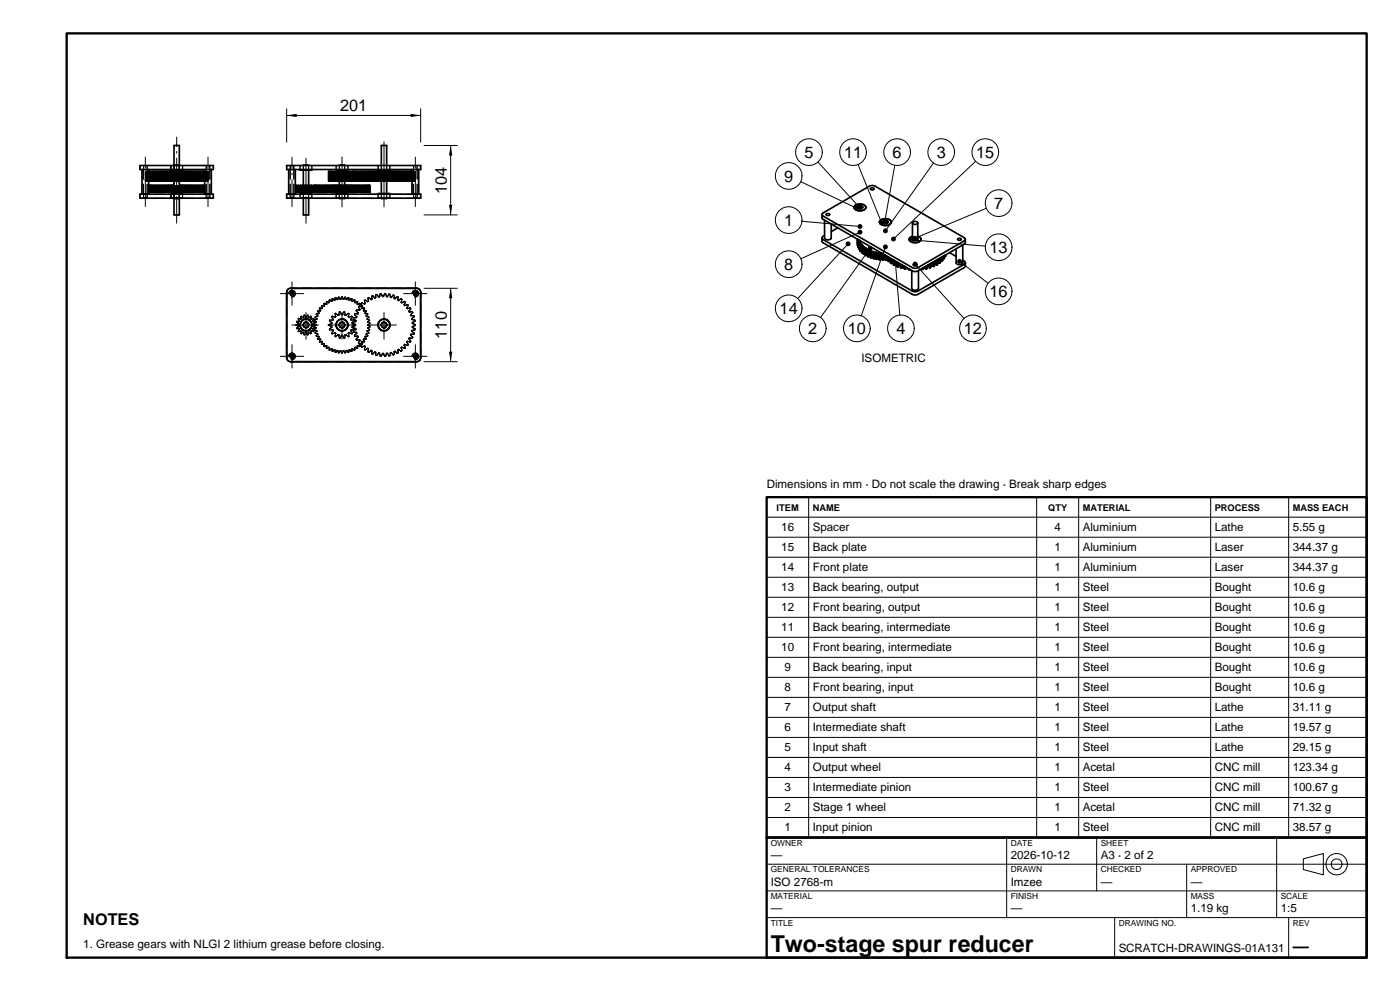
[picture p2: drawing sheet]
<svg xmlns="http://www.w3.org/2000/svg" width="420mm" height="297mm" viewBox="0 0 420 297" stroke-linecap="round" stroke-linejoin="round" font-family="sans-serif">
<defs><g id="words">
<text font-size="7" x="231.2" y="285.4">Two-stage spur reducer</text>
<g font-size="4.9">
<text x="102" y="33.4">201</text>
<text x="241.3" y="47.3">5</text>
<text x="253.2" y="47.3">11</text>
<text x="267.8" y="47.3">6</text>
<text x="281" y="47.3">3</text>
<text x="292.9" y="47.3">15</text>
<text x="134" y="58.1" transform="rotate(-90 134 58.1)">104</text>
<text x="235.3" y="54.5">9</text>
<text x="298.2" y="62.6">7</text>
<text x="235.3" y="67.7">1</text>
<text x="296.9" y="75.9">13</text>
<text x="235.3" y="80.9">8</text>
<text x="296.9" y="89.1">16</text>
<text x="233.9" y="94.2">14</text>
<text x="134" y="101.5" transform="rotate(-90 134 101.5)">110</text>
<text x="242.5" y="100.2">2</text>
<text x="254.3" y="100.2">10</text>
<text x="268.9" y="100.2">4</text>
<text x="289.2" y="100.2">12</text>
<text x="25" y="277.1">NOTES</text>
<text x="387.8" y="285.4">—</text>
</g>
<g font-size="3.5">
<text x="258.4" y="108.4">ISOMETRIC</text>
<text x="230" y="146.4">Dimensions in mm · Do not scale the drawing · Break sharp edges</text>
<text x="234.4" y="159.1">16</text>
<text x="243.8" y="159.1">Spacer</text>
<text x="316.3" y="159.1">4</text>
<text x="324.8" y="159.1">Aluminium</text>
<text x="364.4" y="159.1">Lathe</text>
<text x="387.8" y="159.1">5.55 g</text>
<text x="234.4" y="165.1">15</text>
<text x="243.8" y="165.1">Back plate</text>
<text x="316.3" y="165.1">1</text>
<text x="324.8" y="165.1">Aluminium</text>
<text x="364.4" y="165.1">Laser</text>
<text x="387.8" y="165.1">344.37 g</text>
<text x="234.4" y="171.1">14</text>
<text x="243.8" y="171.1">Front plate</text>
<text x="316.3" y="171.1">1</text>
<text x="324.8" y="171.1">Aluminium</text>
<text x="364.4" y="171.1">Laser</text>
<text x="387.8" y="171.1">344.37 g</text>
<text x="234.4" y="177.1">13</text>
<text x="243.8" y="177.1">Back bearing, output</text>
<text x="316.3" y="177.1">1</text>
<text x="324.8" y="177.1">Steel</text>
<text x="364.4" y="177.1">Bought</text>
<text x="387.8" y="177.1">10.6 g</text>
<text x="234.4" y="183.1">12</text>
<text x="243.8" y="183.1">Front bearing, output</text>
<text x="316.3" y="183.1">1</text>
<text x="324.8" y="183.1">Steel</text>
<text x="364.4" y="183.1">Bought</text>
<text x="387.8" y="183.1">10.6 g</text>
<text x="234.4" y="189.1">11</text>
<text x="243.8" y="189.1">Back bearing, intermediate</text>
<text x="316.3" y="189.1">1</text>
<text x="324.8" y="189.1">Steel</text>
<text x="364.4" y="189.1">Bought</text>
<text x="387.8" y="189.1">10.6 g</text>
<text x="234.4" y="195.1">10</text>
<text x="243.8" y="195.1">Front bearing, intermediate</text>
<text x="316.3" y="195.1">1</text>
<text x="324.8" y="195.1">Steel</text>
<text x="364.4" y="195.1">Bought</text>
<text x="387.8" y="195.1">10.6 g</text>
<text x="235.3" y="201.1">9</text>
<text x="243.8" y="201.1">Back bearing, input</text>
<text x="316.3" y="201.1">1</text>
<text x="324.8" y="201.1">Steel</text>
<text x="364.4" y="201.1">Bought</text>
<text x="387.8" y="201.1">10.6 g</text>
<text x="235.3" y="207.1">8</text>
<text x="243.8" y="207.1">Front bearing, input</text>
<text x="316.3" y="207.1">1</text>
<text x="324.8" y="207.1">Steel</text>
<text x="364.4" y="207.1">Bought</text>
<text x="387.8" y="207.1">10.6 g</text>
<text x="235.3" y="213.1">7</text>
<text x="243.8" y="213.1">Output shaft</text>
<text x="316.3" y="213.1">1</text>
<text x="324.8" y="213.1">Steel</text>
<text x="364.4" y="213.1">Lathe</text>
<text x="387.8" y="213.1">31.11 g</text>
<text x="235.3" y="219.1">6</text>
<text x="243.8" y="219.1">Intermediate shaft</text>
<text x="316.3" y="219.1">1</text>
<text x="324.8" y="219.1">Steel</text>
<text x="364.4" y="219.1">Lathe</text>
<text x="387.8" y="219.1">19.57 g</text>
<text x="235.3" y="225.1">5</text>
<text x="243.8" y="225.1">Input shaft</text>
<text x="316.3" y="225.1">1</text>
<text x="324.8" y="225.1">Steel</text>
<text x="364.4" y="225.1">Lathe</text>
<text x="387.8" y="225.1">29.15 g</text>
<text x="235.3" y="231.1">4</text>
<text x="243.8" y="231.1">Output wheel</text>
<text x="316.3" y="231.1">1</text>
<text x="324.8" y="231.1">Acetal</text>
<text x="364.4" y="231.1">CNC mill</text>
<text x="387.8" y="231.1">123.34 g</text>
<text x="235.3" y="237.1">3</text>
<text x="243.8" y="237.1">Intermediate pinion</text>
<text x="316.3" y="237.1">1</text>
<text x="324.8" y="237.1">Steel</text>
<text x="364.4" y="237.1">CNC mill</text>
<text x="387.8" y="237.1">100.67 g</text>
<text x="235.3" y="243.1">2</text>
<text x="243.8" y="243.1">Stage 1 wheel</text>
<text x="316.3" y="243.1">1</text>
<text x="324.8" y="243.1">Acetal</text>
<text x="364.4" y="243.1">CNC mill</text>
<text x="387.8" y="243.1">71.32 g</text>
<text x="235.3" y="249.1">1</text>
<text x="243.8" y="249.1">Input pinion</text>
<text x="316.3" y="249.1">1</text>
<text x="324.8" y="249.1">Steel</text>
<text x="364.4" y="249.1">CNC mill</text>
<text x="387.8" y="249.1">38.57 g</text>
<text x="231.2" y="257.4">—</text>
<text x="303.2" y="257.4">2026-10-12</text>
<text x="330.2" y="257.4">A3 · 2 of 2</text>
<text x="231.2" y="265.4">ISO 2768-m</text>
<text x="303.2" y="265.4">Imzee</text>
<text x="330.2" y="265.4">—</text>
<text x="357.2" y="265.4">—</text>
<text x="231.2" y="273.4">—</text>
<text x="303.2" y="273.4">—</text>
<text x="357.2" y="273.4">1.19 kg</text>
<text x="384.2" y="273.4">1:5</text>
<text x="25" y="284">1. Grease gears with NLGI 2 lithium grease before closing.</text>
</g>
<text font-size="3.4" x="335.6" y="285.4">SCRATCH-DRAWINGS-01A131</text>
<g font-size="2.8">
<text x="233" y="153.1">ITEM</text>
<text x="243.8" y="153.1">NAME</text>
<text x="314.4" y="153.1">QTY</text>
<text x="324.8" y="153.1">MATERIAL</text>
<text x="364.4" y="153.1">PROCESS</text>
<text x="387.8" y="153.1">MASS EACH</text>
</g>
<g font-size="2.5">
<text x="231.2" y="253.4">OWNER</text>
<text x="303.2" y="253.4">DATE</text>
<text x="330.2" y="253.4">SHEET</text>
<text x="231.2" y="261.4">GENERAL TOLERANCES</text>
<text x="303.2" y="261.4">DRAWN</text>
<text x="330.2" y="261.4">CHECKED</text>
<text x="357.2" y="261.4">APPROVED</text>
<text x="231.2" y="269.4">MATERIAL</text>
<text x="303.2" y="269.4">FINISH</text>
<text x="357.2" y="269.4">MASS</text>
<text x="384.2" y="269.4">SCALE</text>
<text x="231.2" y="277.4">TITLE</text>
<text x="335.6" y="277.4">DRAWING NO.</text>
<text x="387.8" y="277.4">REV</text>
</g>
</g></defs>
<path d="M20 10h390v277h-390zM230 149h180v102h-180zM230 251h180v36h-180z" fill="none" stroke="#000" stroke-width=".7"/>
<g fill="none" stroke="#000" stroke-width=".5">
<path d="M42 58.2h22v1.2h-22zM42 49.6h22v1.2h-22zM42.6 50.8v7.4M44.6 54.2h16.8M44.6 51.4h16.8M44.6 50.8v7.4M44.6 57.6h7.6M44.6 55.6h7.6M44.7 55.6v2M44.7 51.4v2.8M44.9 55.6v2M44.9 51.4v2.8"/>
<path d="M45.1 55.6v2M45.1 51.4v2.8M45.2 55.6v2M45.3 51.4v2.8M45.4 55.6v2M45.5 55.6v2M45.6 51.4v2.8M45.6 55.6v2M45.8 51.4v2.8M45.9 55.6v2M45.9 51.4v2.8M46 55.6v2"/>
<path d="M46.1 51.4v2.8M46.1 55.6v2M46.2 51.4v2.8M46.3 55.6v2M46.4 51.4v2.8M46.5 55.6v2M46.6 51.4v2.8M46.6 55.6v2M46.7 55.6v2M46.8 51.4v2.8M46.9 55.6v2M47.1 51.4v2.8"/>
<path d="M47.1 55.6v2M47.2 55.6v2M47.3 55.6v2M47.3 51.4v2.8M47.4 55.6v2M47.5 51.4v2.8M47.6 55.6v2M47.7 51.4v2.8M47.8 55.6v2M47.9 51.4v2.8M47.9 55.6v2M48.1 55.6v2"/>
<path d="M48.1 51.4v2.8M48.2 51.4v2.8M48.3 55.6v2M48.4 51.4v2.8M48.5 55.6v2M48.6 51.4v2.8M48.6 55.6v2M48.7 51.4v2.8M48.9 51.4v2.8M48.9 55.6v2M49 55.6v2M49 51.4v2.8"/>
<path d="M49.1 55.6v2M49.3 55.6v2M49.3 51.4v2.8M49.4 55.6v2M49.5 51.4v2.8M49.6 55.6v2M49.7 51.4v2.8M49.8 55.6v2M49.8 51.4v2.8M49.9 51.4v2.8M50 55.6v2M50.1 55.6v2"/>
<path d="M50.2 51.4v2.8M50.2 55.6v2M50.5 55.6v2M50.6 51.4v2.8M50.7 55.6v2M50.7 51.4v2.8M50.9 51.4v2.8M50.9 55.6v2M51 51.4v2.8M51 55.6v2M51.1 51.4v2.8M51.1 55.6v2"/>
<path d="M51.2 58.2v-.2h3.6v.2M51.2 50.8v.2h3.6v-.2M51.3 55.6v2M51.4 51.4v2.8M51.4 55.6v2M51.5 51.4v2.8M51.7 55.6v2M51.8 55.6v2M51.8 51.4v2.8M51.9 51.4v2.8M51.9 55.6v2M52 55.6v2"/>
<path d="M52 51.4v2.8M52.1 51.4v2.8M52.2 59.4v5h1.6v-5M52.2 59.5h1.6M52.2 49.6v-6h1.6v6M52.2 51v7M52.6 51.4v2.8M52.7 51.4v2.8M52.8 51.4v2.8M52.9 51.4v2.8M53.1 51.4v2.8M53.3 51.4v2.8"/>
<path d="M53.4 51.4v2.8M53.8 57.6h7.6M53.8 55.6h7.6M53.8 51v7M53.8 51.4v2.8M53.9 51.4v2.8M54 51.4v2.8M54 55.6v2M54.1 55.6v2M54.1 51.4v2.8M54.2 55.6v2M54.3 55.6v2"/>
<path d="M54.5 51.4v2.8M54.6 55.6v2M54.6 51.4v2.8M54.7 55.6v2M54.9 55.6v2M54.9 51.4v2.8M55 55.6v2M55 51.4v2.8M55.1 55.6v2M55.1 51.4v2.8M55.3 55.6v2M55.3 51.4v2.8"/>
<path d="M55.4 51.4v2.8M55.5 55.6v2M55.7 51.4v2.8M55.8 55.6v2M55.8 51.4v2.8M55.9 55.6v2M56 55.6v2M56.1 51.4v2.8M56.2 55.6v2M56.2 51.4v2.8M56.3 51.4v2.8M56.4 55.6v2"/>
<path d="M56.5 51.4v2.8M56.6 55.6v2M56.6 51.4v2.8M56.7 51.4v2.8M56.7 55.6v2M56.9 55.6v2M57 51.4v2.8M57 55.6v2M57.1 51.4v2.8M57.3 51.4v2.8M57.3 55.6v2M57.4 55.6v2"/>
<path d="M57.4 51.4v2.8M57.5 55.6v2M57.6 51.4v2.8M57.7 55.6v2M57.8 51.4v2.8M57.9 55.6v2M58.1 55.6v2M58.1 51.4v2.8M58.2 55.6v2M58.3 51.4v2.8M58.4 55.6v2M58.5 51.4v2.8"/>
<path d="M58.6 55.6v2M58.7 51.4v2.8M58.8 55.6v2M58.9 51.4v2.8M59.1 55.6v2M59.2 51.4v2.8M59.3 55.6v2M59.4 51.4v2.8M59.5 55.6v2M59.6 51.4v2.8M59.7 55.6v2M59.8 51.4v2.8"/>
<path d="M59.9 55.6v2M60 55.6v2M60.1 55.6v2M60.1 51.4v2.8M60.2 51.4v2.8M60.4 55.6v2M60.4 51.4v2.8M60.5 55.6v2M60.6 55.6v2M60.7 51.4v2.8M60.8 55.6v2M60.9 55.6v2"/>
<path d="M60.9 51.4v2.8M61.1 55.6v2M61.1 51.4v2.8M61.2 55.6v2M61.3 55.6v2M61.3 51.4v2.8M61.4 50.8v7.4M63.4 50.8v7.4M86 58.2h40.2v1.2h-40.2zM86 49.6h40.2v1.2h-40.2zM86.6 50.8v7.4M88.6 50.8v7.4"/>
<path d="M88.8 55.6h22.2v2h-22.2zM88.9 55.6v2M89 55.6v2M89.4 55.6v2M89.6 55.6v2M90 55.6v2M90 58.2v-.2h3.6v.2M90 50.8v.2h3.6v-.2M90.2 55.6v2M90.4 55.6v2M90.8 55.6v2M91 49.6h1.6"/>
<path d="M91 59.4v5h1.6v-5M91 51v7M91.1 55.6v2M91.2 55.6v2M91.4 55.6v2M91.6 55.6v2M91.8 55.6v2M92 55.6v2M92.2 55.6v2M92.4 55.6v2M92.5 55.6v2M92.6 51v7"/>
<path d="M92.8 55.6v2M93.2 55.6v2M93.4 55.6v2M93.6 55.6v2M94 55.6v2M94.2 55.6v2M94.3 55.6v2M94.4 55.6v2M94.5 55.6v2M94.6 55.6v2M94.7 55.6v2M94.8 55.6v2"/>
<path d="M94.9 55.6v2M95 55.6v2M95.2 55.6v2M95.4 55.6v2M95.5 55.6v2M95.7 55.6v2M95.8 55.6v2M95.9 55.6v2M96 55.6v2M96.2 55.6v2M96.4 55.6v2M96.6 55.6v2"/>
<path d="M96.9 55.6v2M97 55.6v2M97.1 55.6v2M97.3 55.6v2M97.4 55.6v2M97.6 55.6v2M97.7 55.6v2M97.9 55.6v2M98.1 55.6v2M98.3 55.6v2M98.5 55.6v2M98.6 55.6v2"/>
<path d="M98.7 55.6v2M98.8 51.4v2.8M98.9 51.4v2.8M98.9 55.6v2M99 55.6v2M99.2 55.6v2M99.3 55.6v2M99.4 55.6v2M99.5 51.4v2.8M99.6 55.6v2M99.6 51.4v2.8M99.8 55.6v2"/>
<path d="M99.9 55.6v2M100 55.6v2M100.2 55.6v2M100.2 51.4v2.8M100.3 55.6v2M100.4 51.4v2.8M100.5 51.4v2.8M100.5 55.6v2M100.6 51.4v2.8M100.7 51.4v2.8M100.8 55.6v2M100.8 58.2v-.2h3.6v.2"/>
<path d="M100.8 50.8v.2h3.6v-.2M100.9 55.6v2M101.1 55.6v2M101.2 51.4v2.8M101.3 51.4v2.8M101.4 55.6v2M101.5 51.4v2.8M101.5 55.6v2M101.6 51.4v2.8M101.7 51.4v2.8M101.7 55.6v2M101.8 49.6h1.6"/>
<path d="M101.8 51v7M101.8 59.4h1.6M101.9 55.6v2M101.9 51.4v2.8M102 55.6v2M102 51.4v2.8M102.3 55.6v2M102.4 51.4v2.8M102.4 55.6v2M102.5 55.6v2M102.5 51.4v2.8M102.7 51.4v2.8"/>
<path d="M102.7 55.6v2M102.8 55.6v2M102.8 51.4v2.8M102.9 55.6v2M103.2 51.4v2.8M103.2 55.6v2M103.3 51.4v2.8M103.3 55.6v2M103.4 51v7M103.5 55.6v2M103.5 51.4v2.8M103.6 51.4v2.8"/>
<path d="M103.7 55.6v2M103.7 51.4v2.8M103.8 55.6v2M103.9 51.4v2.8M104 51.4v2.8M104.1 55.6v2M104.3 55.6v2M104.4 55.6v2M104.5 51.4v2.8M104.6 51.4v2.8M104.6 55.6v2M104.7 55.6v2"/>
<path d="M104.7 51.4v2.8M104.8 51.4v2.8M104.9 55.6v2M105 51.4v2.8M105 55.6v2M105.2 55.6v2M105.3 55.6v2M105.4 55.6v2M105.6 55.6v2M105.6 51.4v2.8M105.7 51.4v2.8M105.8 55.6v2"/>
<path d="M105.9 55.6v2M106 51.4v2.8M106 55.6v2M106.1 51.4v2.8M106.2 55.6v2M106.3 55.6v2M106.3 51.4v2.8M106.4 51.4v2.8M106.5 55.6v2M106.5 51.4v2.8M106.6 55.6v2M106.7 55.6v2"/>
<path d="M106.7 51.4v2.8M106.8 51.4v2.8M106.9 55.6v2M107 51.4v2.8M107.1 55.6v2M107.3 51.4v2.8M107.3 55.6v2M107.5 55.6v2M107.5 51.4v2.8M107.6 55.6v2M107.7 51.4v2.8M107.8 55.6v2"/>
<path d="M107.9 55.6v2M108 51.4v2.8M108.1 55.6v2M108.2 55.6v2M108.2 51.4v2.8M108.3 51.4v2.8M108.3 55.6v2M108.5 51.4v2.8M108.6 55.6v2M108.6 51.4v2.8M108.8 55.6v2M108.8 51.4v2.8"/>
<path d="M109 55.6v2M109 51.4v2.8M109.2 55.6v2M109.2 51.4v2.8M109.3 55.6v2M109.3 51.4v2.8M109.4 55.6v2M109.5 55.6v2M109.5 51.4v2.8M109.6 51.4v2.8M109.7 55.6v2M109.8 51.4v2.8"/>
<path d="M109.8 55.6v2M109.9 55.6v2M110 51.4v2.8M110.2 51.4v2.8M110.2 55.6v2M110.3 55.6v2M110.3 51.4v2.8M110.4 55.6v2M110.4 51.4v2.8M110.5 55.6v2M110.6 55.6v2M110.6 51.4v2.8"/>
<path d="M110.7 51.4v2.8M110.7 55.6v2M110.8 55.6v2M110.9 55.6v2M110.9 51.4v2.8M111 51.4v2.8M111.2 51.4v2.8M111.3 51.4v2.8M111.5 51.4v2.8M111.8 51.4v2.8M112 51.4v2.8M112.2 51.4v2.8"/>
<path d="M112.3 51.4v2.8M112.4 51.4v2.8M112.7 51.4v2.8M112.8 51.4v2.8M113.1 51.4v2.8M113.3 51.4v2.8M113.4 51.4v2.8M113.4 50.8v.2h3.6v-.2M113.4 58.2v-.2h3.6v.2M113.5 51.4v2.8M113.9 51.4v2.8M114 51.4v2.8"/>
<path d="M114.1 51.4v2.8M114.4 49.6v-6h1.6v6M114.4 51v7M114.4 59.4h1.6M114.5 51.4v2.8M114.6 51.4v2.8M114.7 51.4v2.8M115.1 51.4v2.8M115.2 51.4v2.8M115.3 51.4v2.8M115.4 51.4v2.8M115.7 51.4v2.8"/>
<path d="M115.8 51.4v2.8M115.9 51.4v2.8M116 51v.4M116 54.2v3.8M116.3 51.4v2.8M116.4 51.4v2.8M116.5 51.4v2.8M116.7 51.4v2.8M117 51.4v2.8M117.4 51.4v2.8M117.5 51.4v2.8M117.6 51.4v2.8"/>
<path d="M117.8 51.4v2.8M117.9 51.4v2.8M118 51.4v2.8M118.2 51.4v2.8M118.5 51.4v2.8M118.7 51.4v2.8M118.8 51.4v2.8M119 51.4v2.8M119.1 51.4v2.8M119.5 51.4v2.8M119.6 51.4v2.8M119.7 51.4v2.8"/>
<path d="M119.9 51.4v2.8M120.1 51.4v2.8M120.3 51.4v2.8M120.6 51.4v2.8M120.7 51.4v2.8M120.9 51.4v2.8M121.1 51.4v2.8M121.3 51.4v2.8M121.6 51.4v2.8M121.8 51.4v2.8M122 51.4v2.8M122.3 51.4v2.8"/>
<path d="M122.5 51.4v2.8M122.6 51.4v2.8M122.8 51.4v2.8M123 51.4v2.8M123.1 51.4v2.8M123.2 51.4v2.8M123.4 51.4v2.8M123.6 51.4h-25v2.8h25M123.6 50.8v7.4M125.6 50.8v7.4M261.2 56.5l.6-.2 .4 .3-.7 .3-.3-.2zM246.6 71.3v1.1l.4 .4 27.2 15.6 1.2-.2 13.9-8 .3-.4v-1.1"/>
<path d="M246.6 71.3l.4 .5 27.2 15.6 1.2-.2 13.8-8 .4-.5M246.6 64.3v1l.4 .5 27.2 15.6 1.2-.2 13.9-8.1 .3-.3v-1.1M246.6 64.3l.4 .5 27.2 15.6 1.2-.2 13.8-8 .4-.5M246.6 64.3l.4-.5 13.8-8 1.2-.2 27.2 15.6 .4 .5M247.4 70.6l-.8 .7M247.4 66v5.3l.5 .5h.9l.6-.4v-4.3M247.9 64.1l.6-.1 .4 .3-.7 .3-.3-.2zM251.3 68.3l-1.9 1.1M256.2 62.2a2.03 2.03 0 0 1 3.6 0M256.2 62.2l.1 .2a2.15 2.15 0 0 0 3.4-.2M256.2 62.2a2.02 2.02 0 0 1 3.5 0M256.2 62.2h.1"/>
<path d="M257.2 62.1l.2 .3 .6 .1 .6-.1 .2-.3M257.2 62.1l.3-.4 .5-.1 .6 .2 .2 .3M257.2 62.1v.1M257.2 73h.1M257.2 71.7l.1 1.9M257.2 73.5l.1 .1M257.3 73.6h.1M257.3 71.7v.1M257.3 72h.3M257.3 72v1.6M257.4 74v.1M257.4 72.4l.1 .1"/>
<path d="M257.4 72.4v1.7M257.4 71.8l-.1 .2M257.4 74.1l.1 .1M257.5 74.2h.1M257.5 72.5h.2M257.5 72.5v1.7M257.6 72h.2M257.6 72v.3M257.6 72.9l.1 1.8M257.6 72.9l.1 .2M257.7 72.9h-.1M257.7 74.7h.1"/>
<path d="M257.7 73.1h.1M257.7 73.1v1.6M257.7 72.5l.2 .1M257.7 72.5v.4M257.8 74.7h.2M257.8 73.1h.2M257.8 73.1v1.6M257.8 72h.1M257.8 72v.2M257.9 72.6v.2M258 72.1v.1M258 73.5l.1 .1"/>
<path d="M258 73.1l.1 2.1M258 72.2l-.6 .2M258 73.4v.1M258.1 73.6v1.6M258.1 72.6h-.2M258.1 72.6l.1 .1-.5 .2M258.1 72.6v.1M258.1 75.2h.1M258.1 73.6h.1M258.2 73.1h-.2M258.2 73.1v.2M258.4 75.2h-.3"/>
<path d="M258.4 73.6h-.3M258.4 73.6v1.6M258.4 73l-.2 .1M258.4 73l.1 .2-.5 .2M258.4 73v.2M258.4 75.2h.1M258.4 74l.1 1.7M258.4 74l.1 .1M258.5 73.9l-.1 .1M258.5 74.1v1.6M258.6 73.5l-.2 .1M258.6 73.5v.3"/>
<path d="M258.6 73.8l-.1 .1M258.6 75.7h-.1M258.6 74.1h-.1M258.6 74.1v1.6M258.7 73.7l-.1 .1M258.8 73.5h-.2M258.8 73.5l-.1 .2M258.8 73.5v.2M258.8 62.1l-.2 .4-.5 .1-.7-.1-.2-.3M258.8 62.1v.1M258.8 75.7h-.2M258.8 74l-.2 .1"/>
<path d="M258.8 74v1.7M259 75.7h-.2M259 74.4l.1 1.8M259 74.4l.1 .1M259 74.4h.1M259 74h-.2M259 74v.3M259.1 74.5v1.7M259.2 76.1l-.1 .1M259.2 74.5h-.1M259.2 74.5v1.6M259.2 74h-.2"/>
<path d="M259.2 74l.2 .1-.4 .3M259.2 74v.2M259.4 76.1h-.2M259.4 74.5h-.2M259.4 74.5v1.6M259.6 76.1h-.2M259.6 74.4v2.1l.2 .1M259.6 74.4l-.2 .1M259.6 76.1h.1M259.7 62.2h.1M259.8 74.4h-.2M259.8 74.4l.1 .1-.3 .4h.2"/>
<path d="M259.8 74.4v.2M259.8 76.6h.1M259.8 74.9h.1M259.8 74.9v1.7M260 76.5l-.2 .1M260 74.9h-.2M260 74.9v1.6M260.2 76.4l-.2 .1M260.2 74.8l-.2 .1M260.2 74.8v1.6M260.3 76.4h-.1M260.3 75.2v1.7h.2"/>
<path d="M260.3 75.2l.2 .1M260.3 75.2h.1M260.4 74.8h-.2M260.4 74.8h.2l-.2 .3M260.4 74.8v.3M260.4 75.1l-.1 .1M260.5 75.3v1.6M260.6 76.9h-.1M260.6 75.3h-.1M260.6 75.3v1.6M260.8 76.9h-.2M260.8 75.2l-.2 .1"/>
<path d="M260.8 75.2v1.7M260.9 76.8l-.1 .1M260.9 75.2h-.1M260.9 75.2v1.6M261.1 76.7l-.2 .1M261.1 76.7h.1M261.1 75.1l-.2 .1M261.1 75.1l.2 .1-.2 .4M261.1 75.1v1.6M261.1 75.6v1.6l.2 .1M261.1 75.6h.2M261.3 75.6v1.7"/>
<path d="M261.4 77.2l-.1 .1M261.4 75.6h-.1M261.4 75.6v1.6M261.6 77.2h-.2M261.6 75.5l-.2 .1M261.6 75.5v1.7M261.7 77.1l-.1 .1M261.7 75.4l-.1 .1M261.7 75.4v1.7M261.8 77l-.1 .1M261.8 77h.2M261.8 75.4h-.1"/>
<path d="M261.8 75.4h.3l-.1 .4M261.8 75.4v1.6M262 75.8v1.7h.2M262 75.8l.2 .1M262 75.8h.1M262.2 75.9h.1M262.2 75.9v1.6M262.4 77.4l-.2 .1M262.4 75.8l-.2 .1M262.4 75.8v1.6M262.5 77.3l-.1 .1M262.5 75.7l-.1 .1"/>
<path d="M262.5 75.7v1.6M262.7 77.2l-.2 .1M262.7 77.2l.2 .1M262.7 75.6l-.2 .1M262.7 75.6h.2v.3M262.7 75.6v1.6M262.9 77.5v.2M262.9 75.9l.2 .2M262.9 75.9v1.8M262.9 77.7h.2M263.1 76.1v1.6M263.1 77.7h.1"/>
<path d="M263.1 76.1h.1M263.3 77.6l-.2 .1M263.3 76l-.2 .1M263.3 76v1.6M263.4 77.5l-.1 .1M263.4 75.9l-.1 .1M263.4 75.9v1.6M263.5 77.4l-.1 .1M263.5 77.4h.2M263.5 75.8l-.1 .1M263.5 75.8l.2 .1M263.5 75.8v1.6"/>
<path d="M263.7 77.5l.1 .3M263.7 75.9l.1 .3M263.7 75.9l.1 1.9M263.8 77.8h.1M263.8 77.8l.2 .1M263.8 76.2h.2M263.8 76.2v1.6M263.9 66.6v.2a2.15 2.15 0 0 0 3.5-.2M263.9 66.6a2.02 2.02 0 0 1 3.5 0M263.9 66.6h.1M264 76.2v1.7M264.1 77.8l-.1 .1"/>
<path d="M264.1 76.2h-.1M264.1 76.2v1.6M264.2 77.7l-.1 .1M264.2 76.1l-.1 .1M264.2 76.1v1.6M264.3 77.6l-.1 .1M264.3 76l-.1 .1M264.3 76v1.6M264.4 77.5l-.1 .1M264.4 77.5h.2M264.4 75.9l-.1 .1M264.4 75.9h.1"/>
<path d="M264.4 75.9v1.6M264.6 77.5l.1 .3M264.6 76v1.5M264.6 76h.1M264.7 76l.1 .3M264.7 76v1.8M264.7 77.8l.1 .1M264.8 76.3h.1M264.8 76.3v1.6M264.8 77.9h.2M264.8 76.3h.2M264.8 66.6l.2 .3 .6 .1 .6-.1 .2-.3"/>
<path d="M264.8 66.5l.2 .3 .6 .1 .6-.1 .2-.3M264.8 66.5l.3-.4 .6-.1 .5 .2 .2 .3M264.8 66.5v.1M265 76.3v1.6M265 77.9h.1M265 76.3h.1M265.1 76.2l-.1 .1M265.1 77.8l-.1 .1M265.1 76.3v1.5M265.2 77.7l-.1 .1M265.2 76.3v1.4M265.3 77.6l-.1 .1"/>
<path d="M265.3 77.6h.2M265.3 76.3v1.3M265.4 76.4l.1 .6h.3M265.5 76.5v1.1M265.5 77.6l.1 .1M265.5 76.5l.1 1.2M265.6 77.7v.1M265.6 77.8l.1 .1M265.6 77v.8M265.7 77.9l.1 .1M265.7 77l.1 1M265.8 77h.1"/>
<path d="M265.8 76.6v.9l.4 .2M265.9 76.7l.1 1.2M266 77.9l-.2 .1M266 76.7v1.2M266 77.9h.1M266.1 77.7l-.1 .2M266.2 76.9v.8M266.4 77.7h-.2M266.4 77l.2 1.3M266.4 66.5v.1M266.6 77.1v1.2M266.6 78.3h.1"/>
<path d="M266.9 78.3h-.3M266.9 77.2v1.1M267.1 78.3h-.2M267.1 77.4v.9M267.1 78.3h.1M267.1 77.4v1.4l.2 .2M267.3 77.5v1.5M267.4 78.9l-.1 .1M267.4 77.5v1.4M267.4 66.6h.1M267.6 78.9h-.2M267.6 77.7v1.2"/>
<path d="M267.8 78.9h-.2M267.8 77.8v1.1M268 78.8l-.2 .1M268 77.9v1.5l.2 .1M268.2 78v1.5M268.3 79.5h-.1M268.3 78.1v1.4M268.5 79.4l-.2 .1M268.5 78.2v1.2M268.7 79.4h-.2M268.7 78.3v1.1M268.9 79.3l-.2 .1"/>
<path d="M268.9 78.4v.9M269 79.2l-.1 .1M269 78.5v1.4l.3 .1M269.3 78.6v1.4M269.3 79.9v.1M269.3 78.7v1.2M269.5 79.9h-.2M269.5 78.8v1.1M269.7 79.8l-.2 .1M269.7 78.9v.9M269.9 79.7l-.2 .1M269.9 79v.7"/>
<path d="M270 79.6l-.1 .1M270 79.6l.1 .1M270 79.1v.5M270.1 79.1v1.2h.3M270.4 79.3v1M270.6 79.4v.8M270.8 79.5v.6M270.9 79.6v.4M271.1 79.9l-.2 .1M271.1 79.9l.2 .1M271.1 79.7v.2M271.3 79.8v.8"/>
<path d="M271.6 80v.6M272.8 71.7v.3a2.15 2.15 0 0 0 3.5-.3M272.8 71.7v.1M273.7 71.7l.2 .3 .6 .2 .6-.2 .2-.3M273.7 66.8l.2 .3 .6 .2 .6-.2 .2-.3M273.7 66.8l.3-.3 .6-.1 .5 .1 .2 .3M273.7 70.8l-.7 .4-.2 .5M273.7 71.7h.1M273.7 66.8v4.9M274.1 79.2l.6-.1 .4 .3-.7 .3-.4-.2zM275.3 70.8l.7 .4 .3 .5M275.3 71.7h.1"/>
<path d="M275.3 66.8v4.9M276.3 71.7v.1M277.6 79.9v.5M277.7 79.8v.7M277.8 79.8v.8M278.1 79.6l-.1 .9M278.3 79.9h-.2M278.3 79.9l.1 .1M278.3 79.5v.4M278.4 80l.1 .1M278.4 79.4v.6M278.5 79.4v.7"/>
<path d="M278.7 79.3v.8M279 79.1v1.2M279.2 79v1.2l-.2 .1M279.3 79.5l-.1 .1M279.3 79.5l.1 .1M279.3 78.9v.6M279.4 79.6l.2 .1M279.4 78.8v.8M279.6 79.7l.2 .1M279.6 78.7v1M279.8 79.8h.2M279.8 78.6v1.2"/>
<path d="M280 79.8l.1 .1M280.1 78.5v1.4M280.3 78.3v1.5l-.2 .1M280.3 79.1l.1 .1M280.4 79.2h.2M280.4 78.3v.9M280.6 79.2l.2 .1M280.6 78.2v1M280.8 79.3l.2 .1M280.8 78.1v1.2M281 79.4h.1M281 77.9v1.5"/>
<path d="M281.1 77.9v1.5M281.3 78.7h.1M281.3 77.8v1.4l-.2 .2M281.4 78.7l.3 .1M281.4 77.7v1M281.7 78.8h.2M281.7 77.6v1.2M281.9 78.8h.1M282 77.4v1.4M282.1 78.1h.1M282.1 78.1l.3 .1M282.1 77.3v1.4l-.1 .1"/>
<path d="M282.4 78.2h.2M282.4 77.1v1.1M282.6 78.2h.1M282.6 77v1.2M282.7 77v1.2M282.8 77.5h.1M282.8 76.9l-.1 1.3M282.9 76.8v.7M283.2 77.5h-.3M283.2 76.7v.8M283.3 77.5h-.1M283.3 76.6v.9"/>
<path d="M283.4 76.6l-.1 .9M283.6 76.8h-.2M283.6 76.4v.4M283.7 76.8h-.1M283.7 76.4v.4M284.9 75.7l1.9 1.2M287.4 71.6l.6-.2 .4 .4-.7 .2-.4-.2zM288.8 78l.8 .7M288.8 73.4v5.4l-.5 .4-.8 .1-.7-.4v-4.3M86.4 86.8l.8-.4h37.8a1.2 1.2 0 0 1 1.2 1.2v19.6a1.2 1.2 0 0 1-1.2 1.2h-37.8a1.2 1.2 0 0 1-1.2-1.2v-19.6zM270.4 80.3h.1M270.6 80.2l-.2 .1"/>
<path d="M270.8 80.1l-.2 .1M270.9 80l-.1 .1M271.3 80.4v.1M271.3 80.5v.1M271.3 80.6h.3M271.7 80.6h-.1M271.8 80.5l-.1 .1M271.8 80.1v.4M272 80.4l-.2 .1M272 80.2v.2M272.1 80.3l-.1 .1M272.1 80.3h.1"/>
<path d="M272.5 80.5l.1 .2M272.6 80.7v.1M272.6 80.8h.3M272.6 80.6v.2M272.9 80.7v.1M272.9 80.8h.1M273.5 81.1v5.4l.4 .3 .6 .2 .7-.2 .3-.3v-5.4M276.3 80.6l.2 .2M276.5 80.8h.1M276.5 80.6v.2M276.5 80.5v.3M276.8 80.7l-.3 .1"/>
<path d="M276.8 80.3v.4M276.9 80.3l-.1 .4M277.2 80.1l.1 .1M277.3 80.2l.1 .1M277.3 80.1v.1M277.4 80.3l.2 .1M277.4 80v.3M277.6 80.4l.1 .1M277.7 80.5l.1 .1M278 80.5l-.2 .1M278 80.5h.1M278.1 80.3l-.1 .2"/>
<path d="M278.5 80.1h.2M278.7 80.1l.2 .1M278.9 80.2l.1 .1"/>
<circle cx="87.6" cy="88" r=".54"/>
<circle cx="91.8" cy="97.4" r="1.76"/>
<circle cx="91.8" cy="97.4" r=".8"/>
<circle cx="102.6" cy="97.4" r="1.76"/>
<circle cx="102.6" cy="97.4" r=".8"/>
<circle cx="115.2" cy="97.4" r=".8"/>
<circle cx="115.2" cy="97.4" r="1.76"/>
<circle cx="124.6" cy="88" r=".54"/>
<circle cx="87.6" cy="106.8" r=".54"/>
<circle cx="124.6" cy="106.8" r=".54"/>
</g>
<g fill="none" stroke="#000" stroke-width=".3" stroke-dasharray="3 1.5">
<path d="M42 59.4v-1.2M42 59.4h1.2M42 58.2h1.2M42 50.8v-1.2M42 50.8h1.2M42 49.6h1.2M42.6 50.8h1M42.6 58.2h1M42.6 58.2v-7.4M43.1 59.4h.5M43.1 58.2h.5M43.1 50.8h.5"/>
<path d="M43.1 49.6h.5M43.1 58.2v1.2M43.1 49.6v1.2M43.1 58.2v-7.4M43.6 59.4h.5M43.6 58.2h.5M43.6 50.8h.5M43.6 49.6h.5M43.6 50.8h1M43.6 58.2h1M43.6 54.2h.1M43.6 51.4h.1"/>
<path d="M43.6 54.2v-2.8M43.7 54.2h-.1M43.7 51.4h-.1M43.7 54.2v-2.8M43.7 54.2h.2M43.7 51.4h.2M43.7 54.2h.1M43.7 51.4h.1M43.8 54.2h-.1M43.8 51.4h-.1M43.8 54.2v-2.8M43.8 54.2h.1"/>
<path d="M43.8 51.4h.1M43.8 54.2h.3M43.8 51.4h.3M43.9 54.2h-.2M43.9 51.4h-.2M43.9 54.2v-2.8M43.9 54.2h.2M43.9 51.4h.2M43.9 54.2h-.1M43.9 51.4h-.1M44 54.2h-.3M44 51.4h-.3"/>
<path d="M44 54.2v-2.8M44 54.2h-.1M44 51.4h-.1M44 54.2h-.2M44 51.4h-.2M44 54.2h.1M44 51.4h.1M44.1 54.2h-.1M44.1 51.4h-.1M44.1 54.2v-2.8M44.1 54.2h.2M44.1 51.4h.2"/>
<path d="M44.1 54.2h-.2M44.1 51.4h-.2M44.1 54.2h.1M44.1 51.4h.1M44.1 59.4h-1M44.1 58.2h-1M44.1 50.8h-1M44.1 49.6h-1M44.1 58.2v1.2M44.1 49.6v1.2M44.1 58.2v-7.4M44.2 54.2h.2"/>
<path d="M44.2 51.4h.2M44.2 54.2v-2.8M44.2 54.2h-.2M44.2 51.4h-.2M44.2 54.2h.1M44.2 51.4h.1M44.2 54.2h-.1M44.2 51.4h-.1M44.3 54.2h.1M44.3 51.4h.1M44.3 54.2v-2.8M44.3 54.2h.2"/>
<path d="M44.3 51.4h.2M44.3 54.2h-.2M44.3 51.4h-.2M44.3 54.2h-.1M44.3 51.4h-.1M44.4 54.2h-.2M44.4 51.4h-.2M44.4 54.2v-2.8M44.4 54.2h-.1M44.4 51.4h-.1M44.4 54.2h.2M44.4 51.4h.2"/>
<path d="M44.5 54.2h-.3M44.5 51.4h-.3M44.5 54.2v-2.8M44.5 54.2h.2M44.5 51.4h.2M44.5 54.2h.1M44.5 51.4h.1M44.5 54.2h-.2M44.5 51.4h-.2M44.6 54.2h-.2M44.6 51.4h-.2M44.6 54.2v-2.8"/>
<path d="M44.6 50.8h-2M44.6 58.2h-2M44.6 58.2v-7.4M44.6 57.6v-2M44.6 54.2h.2M44.6 51.4h.2M44.6 57.6h.1M44.6 55.6h.1M44.6 54.2h.3M44.6 51.4h.3M44.7 54.2h-.1M44.7 51.4h-.1"/>
<path d="M44.7 54.2v-2.8M44.7 54.2h-.2M44.7 51.4h-.2M44.7 57.6h-.1M44.7 57.6h.2M44.7 55.6h-.1M44.7 55.6h.2M44.7 57.6v-2M44.7 54.2h.1M44.7 51.4h.1M44.7 57.6h.1M44.7 55.6h.1"/>
<path d="M44.8 54.2h.1M44.8 51.4h.1M44.8 54.2v-2.8M44.8 54.2h-.2M44.8 51.4h-.2M44.8 57.6h.1M44.8 57.6h.2M44.8 55.6h.1M44.8 55.6h.2M44.8 57.6v-2M44.8 54.2h.2M44.8 51.4h.2"/>
<path d="M44.9 57.6h-.1M44.9 55.6h-.1M44.9 57.6v-2M44.9 54.2h-.2M44.9 51.4h-.2M44.9 54.2v-2.8M44.9 54.2h.2M44.9 51.4h.2M44.9 57.6h.2M44.9 55.6h.2M44.9 54.2h-.3M44.9 51.4h-.3"/>
<path d="M44.9 57.6h-.2M44.9 55.6h-.2M44.9 57.6h.1M44.9 55.6h.1M44.9 54.2h-.1M44.9 51.4h-.1M45 57.6h-.3M45 57.6h.2M45 55.6h-.3M45 55.6h.2M45 57.6v-2M45 54.2h.1"/>
<path d="M45 54.2h-.1M45 51.4h.1M45 51.4h-.1M45 54.2v-2.8M45.1 54.2h.1M45.1 51.4h.1M45.1 54.2v-2.8M45.1 57.6h.1M45.1 57.6h-.2M45.1 55.6h.1M45.1 55.6h-.2M45.1 57.6v-2"/>
<path d="M45.1 57.6h.2M45.1 55.6h.2M45.1 54.2h-.2M45.1 51.4h-.2M45.1 54.2h.2M45.1 51.4h.2M45.2 54.2h-.1M45.2 51.4h-.1M45.2 54.2v-2.8M45.2 54.2h.2M45.2 51.4h.2M45.2 57.6h-.3"/>
<path d="M45.2 57.6h.2M45.2 55.6h-.3M45.2 55.6h.2M45.2 57.6v-2M45.2 57.6h-.2M45.2 55.6h-.2M45.2 54.2h-.2M45.2 51.4h-.2M45.2 57.6h-.1M45.2 55.6h-.1M45.3 57.6h-.2M45.3 57.6h.1"/>
<path d="M45.3 55.6h-.2M45.3 55.6h.1M45.3 57.6v-2M45.3 54.2h.1M45.3 54.2h-.2M45.3 51.4h.1M45.3 51.4h-.2M45.3 54.2v-2.8M45.3 54.2h-.1M45.3 51.4h-.1M45.3 57.6h.2M45.3 55.6h.2"/>
<path d="M45.4 54.2h.2M45.4 51.4h.2M45.4 54.2v-2.8M45.4 57.6h-.2M45.4 57.6h.1M45.4 55.6h-.2M45.4 55.6h.1M45.4 57.6v-2M45.4 57.6h.2M45.4 55.6h.2M45.4 54.2h-.1M45.4 51.4h-.1"/>
<path d="M45.5 57.6h-.3M45.5 57.6h.2M45.5 55.6h-.3M45.5 55.6h.2M45.5 57.6v-2M45.5 54.2h-.3M45.5 51.4h-.3M45.5 54.2v-2.8M45.5 57.6h.1M45.5 57.6h-.2M45.5 55.6h.1M45.5 55.6h-.2"/>
<path d="M45.5 57.6h-.1M45.5 55.6h-.1M45.5 54.2h.1M45.5 51.4h.1M45.5 54.2h.2M45.5 51.4h.2M45.6 54.2h.1M45.6 51.4h.1M45.6 54.2v-2.8M45.6 57.6h-.2M45.6 57.6h.1M45.6 55.6h-.2"/>
<path d="M45.6 55.6h.1M45.6 57.6v-2M45.6 54.2h-.2M45.6 51.4h-.2M45.6 57.6h-.1M45.6 55.6h-.1M45.7 57.6h.1M45.7 57.6h-.2M45.7 55.6h.1M45.7 55.6h-.2M45.7 57.6v-2M45.7 54.2h.1"/>
<path d="M45.7 51.4h.1M45.7 54.2v-2.8M45.7 57.6h.2M45.7 55.6h.2M45.7 54.2h-.2M45.7 51.4h-.2M45.7 54.2h-.1M45.7 51.4h-.1M45.8 54.2h.1M45.8 51.4h.1M45.8 54.2v-2.8M45.8 57.6h.2"/>
<path d="M45.8 57.6h-.1M45.8 55.6h.2M45.8 55.6h-.1M45.8 57.6v-2M45.9 57.6h-.3M45.9 55.6h-.3M45.9 57.6v-2M45.9 54.2h-.2M45.9 51.4h-.2M45.9 54.2v-2.8M45.9 57.6h-.2M45.9 57.6h.1"/>
<path d="M45.9 55.6h-.2M45.9 55.6h.1M45.9 54.2h.1M45.9 51.4h.1M45.9 54.2h.2M45.9 51.4h.2M45.9 57.6h.2M45.9 55.6h.2M46 57.6h-.1M46 57.6h-.2M46 55.6h-.1M46 55.6h-.2"/>
<path d="M46 57.6v-2M46 57.6h.1M46 55.6h.1M46 54.2h-.3M46 51.4h-.3M46 54.2v-2.8M46 54.2h.2M46 51.4h.2M46 54.2h-.1M46 51.4h-.1M46.1 54.2h-.2M46.1 51.4h-.2"/>
<path d="M46.1 54.2v-2.8M46.1 57.6h-.2M46.1 57.6h.1M46.1 55.6h-.2M46.1 55.6h.1M46.1 57.6v-2M46.1 57.6h-.1M46.1 55.6h-.1M46.2 54.2h-.2M46.2 51.4h-.2M46.2 54.2v-2.8M46.2 54.2h.2"/>
<path d="M46.2 51.4h.2M46.2 57.6h.2M46.2 57.6h-.1M46.2 55.6h.2M46.2 55.6h-.1M46.2 57.6v-2M46.3 54.2h-.1M46.3 51.4h-.1M46.3 54.2v-2.8M46.3 57.6h-.2M46.3 55.6h-.2M46.3 57.6v-2"/>
<path d="M46.4 54.2h.1M46.4 51.4h.1M46.4 54.2v-2.8M46.4 57.6h-.2M46.4 55.6h-.2M46.4 57.6v-2M46.4 54.2h-.2M46.4 51.4h-.2M46.4 54.2h-.1M46.4 51.4h-.1M46.5 54.2h.1M46.5 51.4h.1"/>
<path d="M46.5 54.2v-2.8M46.5 57.6h.1M46.5 55.6h.1M46.5 57.6v-2M46.6 57.6h-.3M46.6 57.6h.1M46.6 55.6h-.3M46.6 55.6h.1M46.6 57.6v-2M46.6 54.2h-.2M46.6 51.4h-.2M46.6 54.2v-2.8"/>
<path d="M46.6 54.2h.1M46.6 51.4h.1M46.6 57.6h-.1M46.6 55.6h-.1M46.6 57.6h.2M46.6 55.6h.2M46.7 54.2h.1M46.7 51.4h.1M46.7 54.2v-2.8M46.7 57.6h-.1M46.7 55.6h-.1M46.7 57.6v-2"/>
<path d="M46.7 57.6h.2M46.7 55.6h.2M46.8 57.6h.1M46.8 57.6h-.2M46.8 55.6h.1M46.8 55.6h-.2M46.8 57.6v-2M46.8 54.2h-.2M46.8 51.4h-.2M46.8 54.2v-2.8M46.8 54.2h.2M46.8 51.4h.2"/>
<path d="M46.9 54.2h-.1M46.9 51.4h-.1M46.9 54.2v-2.8M46.9 54.2h-.3M46.9 51.4h-.3M46.9 57.6h-.2M46.9 57.6h-.1M46.9 55.6h-.2M46.9 55.6h-.1M46.9 57.6v-2M46.9 54.2h.1M46.9 51.4h.1"/>
<path d="M47 54.2h.2M47 51.4h.2M47 54.2v-2.8M47 54.2h-.1M47 51.4h-.1M47.1 54.2h-.2M47.1 51.4h-.2M47.1 54.2v-2.8M47.1 54.2h-.1M47.1 51.4h-.1M47.1 57.6h-.2M47.1 55.6h-.2"/>
<path d="M47.1 57.6v-2M47.2 57.6h.1M47.2 55.6h.1M47.2 57.6v-2M47.2 54.2h-.1M47.2 51.4h-.1M47.2 54.2v-2.8M47.3 57.6h.1M47.3 57.6h-.1M47.3 55.6h.1M47.3 55.6h-.1M47.3 57.6v-2"/>
<path d="M47.3 57.6h-.2M47.3 57.6h.2M47.3 55.6h-.2M47.3 55.6h.2M47.4 54.2h.1M47.4 51.4h.1M47.4 54.2v-2.8M47.4 57.6h.1M47.4 57.6h-.1M47.4 55.6h.1M47.4 55.6h-.1M47.4 57.6v-2"/>
<path d="M47.4 54.2h-.2M47.4 51.4h-.2M47.5 57.6h-.2M47.5 57.6h-.1M47.5 55.6h-.2M47.5 55.6h-.1M47.5 57.6v-2M47.5 54.2h.1M47.5 51.4h.1M47.5 54.2v-2.8M47.6 54.2h.1M47.6 51.4h.1"/>
<path d="M47.6 54.2v-2.8M47.6 54.2h-.2M47.6 51.4h-.2M47.6 57.6h-.2M47.6 55.6h-.2M47.6 57.6v-2M47.7 54.2h-.3M47.7 51.4h-.3M47.7 54.2v-2.8M47.8 57.6h-.2M47.8 55.6h-.2M47.8 57.6v-2"/>
<path d="M47.9 54.2h-.3M47.9 51.4h-.3M47.9 54.2v-2.8M47.9 54.2h.2M47.9 51.4h.2M47.9 57.6h.1M47.9 55.6h.1M47.9 57.6v-2M47.9 54.2h.1M47.9 51.4h.1M47.9 57.6h-.1M47.9 57.6h.2"/>
<path d="M47.9 55.6h-.1M47.9 55.6h.2M48 57.6h.1M48 57.6h-.1M48 55.6h.1M48 55.6h-.1M48 57.6v-2M48 54.2h-.1M48 51.4h-.1M48 54.2v-2.8M48.1 54.2h-.1M48.1 51.4h-.1"/>
<path d="M48.1 54.2v-2.8M48.1 57.6h-.2M48.1 55.6h-.2M48.1 57.6v-2M48.1 57.6h-.1M48.1 55.6h-.1M48.1 57.6h.1M48.1 55.6h.1M48.1 54.2h.1M48.1 51.4h.1M48.2 54.2h-.2M48.2 51.4h-.2"/>
<path d="M48.2 54.2v-2.8M48.3 57.6h-.2M48.3 55.6h-.2M48.3 57.6v-2M48.3 54.2h-.1M48.3 51.4h-.1M48.3 54.2v-2.8M48.5 54.2h.1M48.5 51.4h.1M48.5 54.2v-2.8M48.5 57.6h-.2M48.5 55.6h-.2"/>
<path d="M48.5 57.6v-2M48.6 54.2h.1M48.6 51.4h.1M48.6 54.2v-2.8M48.6 54.2h-.3M48.6 51.4h-.3M48.6 57.6h-.1M48.6 55.6h-.1M48.6 57.6v-2M48.7 57.6h.1M48.7 57.6h.2M48.7 55.6h.1"/>
<path d="M48.7 55.6h.2M48.7 57.6v-2M48.7 54.2h-.2M48.7 51.4h-.2M48.7 54.2v-2.8M48.8 54.2h-.1M48.8 51.4h-.1M48.8 54.2v-2.8M48.8 57.6h.1M48.8 57.6h-.1M48.8 55.6h.1M48.8 55.6h-.1"/>
<path d="M48.8 57.6v-2M48.9 57.6h-.3M48.9 57.6h-.1M48.9 55.6h-.3M48.9 55.6h-.1M48.9 57.6v-2M48.9 57.6h-.2M48.9 55.6h-.2M49 54.2h-.2M49 51.4h-.2M49 54.2v-2.8M49 57.6h-.1"/>
<path d="M49 55.6h-.1M49 57.6v-2M49 54.2h.1M49 54.2h.6M49 51.4h.1M49 51.4h.6M49 54.2h.2M49 51.4h.2M49.1 54.2h.1M49.1 54.2h-.1M49.1 51.4h.1M49.1 51.4h-.1"/>
<path d="M49.1 54.2v-2.8M49.1 54.2h.6M49.1 51.4h.6M49.1 57.6h-.1M49.1 55.6h-.1M49.1 57.6v-2M49.2 54.2h-.1M49.2 51.4h-.1M49.2 54.2v-2.8M49.3 54.2h-.2M49.3 51.4h-.2M49.3 54.2v-2.8"/>
<path d="M49.3 57.6h-.2M49.3 55.6h-.2M49.3 57.6v-2M49.4 54.2h-.1M49.4 51.4h-.1M49.4 54.2v-2.8M49.4 57.6h-.1M49.4 55.6h-.1M49.4 57.6v-2M49.5 54.2h.1M49.5 54.2h.4M49.5 51.4h.1"/>
<path d="M49.5 51.4h.4M49.5 54.2v-2.8M49.6 57.6h.1M49.6 55.6h.1M49.6 57.6v-2M49.6 54.2h.7M49.6 54.2h-.1M49.6 51.4h.7M49.6 51.4h-.1M49.6 54.2v-2.8M49.6 54.2h-.6M49.6 54.2h.3"/>
<path d="M49.6 51.4h-.6M49.6 51.4h.3M49.6 54.2h.1M49.6 51.4h.1M49.6 57.6h-.2M49.6 55.6h-.2M49.7 54.2h.1M49.7 51.4h.1M49.7 54.2v-2.8M49.7 54.2h-.3M49.7 51.4h-.3M49.7 54.2h.3"/>
<path d="M49.7 54.2h-.6M49.7 51.4h.3M49.7 51.4h-.6M49.8 57.6h-.2M49.8 55.6h-.2M49.8 57.6v-2M49.8 57.6h.1M49.8 55.6h.1M49.9 54.2h.1M49.9 51.4h.1M49.9 54.2v-2.8M49.9 54.2h-.3"/>
<path d="M49.9 51.4h-.3M49.9 54.2h-.4M49.9 54.2h.3M49.9 51.4h-.4M49.9 51.4h.3M50 54.2h-.1M50 51.4h-.1M50 54.2v-2.8M50 57.6h-.2M50 55.6h-.2M50 57.6v-2M50 54.2h.1"/>
<path d="M50 54.2h-.3M50 51.4h.1M50 51.4h-.3M50 57.6h.1M50 57.6h.5M50 55.6h.1M50 55.6h.5M50.1 54.2h.1M50.1 54.2h-.1M50.1 51.4h.1M50.1 51.4h-.1M50.1 54.2v-2.8"/>
<path d="M50.1 57.6h.5M50.1 57.6h-.1M50.1 55.6h.5M50.1 55.6h-.1M50.1 57.6v-2M50.2 54.2h-.3M50.2 54.2h-.1M50.2 51.4h-.3M50.2 51.4h-.1M50.2 54.2v-2.8M50.2 54.2h.1M50.2 51.4h.1"/>
<path d="M50.2 57.6h-.1M50.2 55.6h-.1M50.2 57.6v-2M50.3 54.2h.2M50.3 54.2h-.7M50.3 51.4h.2M50.3 51.4h-.7M50.3 54.2v-2.8M50.3 54.2h-.1M50.3 51.4h-.1M50.3 54.2h-.2M50.3 51.4h-.2"/>
<path d="M50.3 54.2h.1M50.3 54.2h.3M50.3 51.4h.1M50.3 51.4h.3M50.4 57.6h.1M50.4 57.6h.3M50.4 55.6h.1M50.4 55.6h.3M50.4 57.6v-2M50.4 54.2h-.1M50.4 51.4h-.1M50.4 54.2v-2.8"/>
<path d="M50.4 54.2h.1M50.4 51.4h.1M50.5 57.6h.4M50.5 57.6h-.1M50.5 55.6h.4M50.5 55.6h-.1M50.5 57.6v-2M50.5 57.6h.1M50.5 55.6h.1M50.5 57.6h-.5M50.5 57.6h.2M50.5 55.6h-.5"/>
<path d="M50.5 55.6h.2M50.5 57.6h-.3M50.5 55.6h-.3M50.5 54.2h.1M50.5 54.2h-.2M50.5 51.4h.1M50.5 51.4h-.2M50.5 54.2v-2.8M50.5 54.2h-.1M50.5 51.4h-.1M50.5 54.2h.6M50.5 51.4h.6"/>
<path d="M50.6 57.6h.2M50.6 57.6h-.5M50.6 55.6h.2M50.6 55.6h-.5M50.6 57.6v-2M50.6 54.2h-.3M50.6 54.2h.2M50.6 51.4h-.3M50.6 51.4h.2M50.6 54.2v-2.8M50.6 54.2h.1M50.6 54.2h-.1"/>
<path d="M50.6 51.4h.1M50.6 51.4h-.1M50.7 57.6h.1M50.7 55.6h.1M50.7 57.6v-2M50.7 54.2h.1M50.7 54.2h-.1M50.7 51.4h.1M50.7 51.4h-.1M50.7 54.2v-2.8M50.7 57.6h-.2M50.7 55.6h-.2"/>
<path d="M50.7 57.6h-.3M50.7 57.6h.2M50.7 55.6h-.3M50.7 55.6h.2M50.8 57.6h.1M50.8 57.6h-.2M50.8 55.6h.1M50.8 55.6h-.2M50.8 57.6v-2M50.8 54.2h-.2M50.8 54.2h-.1M50.8 51.4h-.2"/>
<path d="M50.8 51.4h-.1M50.8 54.2v-2.8M50.8 54.2h.1M50.8 51.4h.1M50.8 54.2h-.3M50.8 51.4h-.3M50.9 57.6h-.2M50.9 57.6h-.1M50.9 55.6h-.2M50.9 55.6h-.1M50.9 57.6v-2M50.9 54.2h-.1"/>
<path d="M50.9 51.4h-.1M50.9 54.2v-2.8M50.9 54.2h.1M50.9 51.4h.1M50.9 57.6h.2M50.9 57.6h-.4M50.9 55.6h.2M50.9 55.6h-.4M51 57.6h.1M51 57.6h.2M51 55.6h.1M51 55.6h.2"/>
<path d="M51 57.6v-2M51 57.6h-.1M51 55.6h-.1M51.1 57.6h-.1M51.1 55.6h-.1M51.1 57.6v-2M51.1 54.2h.2M51.1 54.2h-.6M51.1 51.4h.2M51.1 51.4h-.6M51.1 54.2v-2.8M51.1 57.6h.1"/>
<path d="M51.1 57.6h-.2M51.1 55.6h.1M51.1 55.6h-.2M51.1 57.6h.5M51.1 55.6h.5M51.2 57.6h-.2M51.2 57.6h.1M51.2 55.6h-.2M51.2 55.6h.1M51.2 57.6v-2M51.2 54.2h-.3M51.2 51.4h-.3"/>
<path d="M51.2 54.2v-2.8M51.2 57.6h-.1M51.2 55.6h-.1M51.2 54.2h.1M51.2 51.4h.1M51.2 59.4h1.8M51.2 58.2h1.8M51.2 50.8h1.8M51.2 49.6h1.8M51.2 58.2v1.2M51.2 49.6v1.2M51.2 58h1.8"/>
<path d="M51.2 51h1.8M51.2 59.4v-1.4M51.2 51v-1.4M51.2 59.4v-1.2M51.2 50.8v-1.2M51.3 54.2h.1M51.3 54.2h-.2M51.3 51.4h.1M51.3 51.4h-.2M51.3 54.2v-2.8M51.3 57.6h-.1M51.3 55.6h-.1"/>
<path d="M51.3 57.6v-2M51.3 57.6h-.2M51.3 55.6h-.2M51.3 57.6h.1M51.3 55.6h.1M51.4 54.2h-.2M51.4 51.4h-.2M51.4 54.2v-2.8M51.4 57.6h-.1M51.4 55.6h-.1M51.4 57.6v-2M51.4 54.2h.1"/>
<path d="M51.4 54.2h-.1M51.4 51.4h.1M51.4 51.4h-.1M51.4 57.6h.1M51.4 55.6h.1M51.5 54.2h-.1M51.5 51.4h-.1M51.5 54.2v-2.8M51.5 54.2h.1M51.5 51.4h.1M51.5 54.2h.2M51.5 51.4h.2"/>
<path d="M51.6 57.6h.1M51.6 57.6h-.5M51.6 55.6h.1M51.6 55.6h-.5M51.6 57.6v-2M51.6 54.2h-.1M51.6 51.4h-.1M51.6 54.2v-2.8M51.6 54.2h.2M51.6 51.4h.2M51.6 54.2h.1M51.6 51.4h.1"/>
<path d="M51.7 57.6h-.3M51.7 55.6h-.3M51.7 57.6v-2M51.7 54.2h-.2M51.7 51.4h-.2M51.7 54.2v-2.8M51.7 57.6h.1M51.7 57.6h-.1M51.7 55.6h.1M51.7 55.6h-.1M51.8 54.2h.4M51.8 54.2h-.2"/>
<path d="M51.8 51.4h.4M51.8 51.4h-.2M51.8 54.2v-2.8M51.8 57.6h-.1M51.8 55.6h-.1M51.8 57.6v-2M51.8 57.6h.2M51.8 55.6h.2M51.9 57.6h.2M51.9 57.6h.1M51.9 55.6h.2M51.9 55.6h.1"/>
<path d="M51.9 57.6v-2M51.9 57.6h-.1M51.9 55.6h-.1M52 57.6h-.1M52 55.6h-.1M52 57.6v-2M52 54.2h.1M52 51.4h.1M52 54.2v-2.8M52 57.6h.1M52 55.6h.1M52 57.6h-.2"/>
<path d="M52 55.6h-.2M52 54.2h-.4M52 51.4h-.4M52.1 57.6h.3M52.1 57.6h-.2M52.1 55.6h.3M52.1 55.6h-.2M52.1 57.6v-2M52.1 54.2h-.1M52.1 51.4h-.1M52.1 54.2v-2.8M52.2 54.2h.1"/>
<path d="M52.2 54.2h-.4M52.2 51.4h.1M52.2 51.4h-.4M52.2 54.2v-2.8M52.2 54.2h-.1M52.2 51.4h-.1M52.2 57.6h1.6M52.2 55.6h1.6M52.2 54.2h1.6M52.2 51.4h1.6M52.2 57.6v-2M52.2 58h.8"/>
<path d="M52.2 59.4h.8M52.2 49.6h.8M52.2 51h.8M52.2 59.4v-1.4M52.2 51v-1.4M52.2 57.6h.1M52.2 55.6h.1M52.2 49.5h.8M52.2 59.5h.8M52.2 59.5v-10M52.2 54.2h-.2M52.2 51.4h-.2"/>
<path d="M52.2 57.6h-.2M52.2 55.6h-.2M52.2 54.2h.2M52.2 51.4h.2M52.3 57.6h-.1M52.3 57.6h.1M52.3 55.6h-.1M52.3 55.6h.1M52.3 57.6v-2M52.4 57.6h-.1M52.4 57.6h.1M52.4 55.6h-.1"/>
<path d="M52.4 55.6h.1M52.4 57.6v-2M52.4 57.6h-.3M52.4 55.6h-.3M52.4 54.2h.1M52.4 54.2h-.2M52.4 51.4h.1M52.4 51.4h-.2M52.4 54.2v-2.8M52.4 57.6h.2M52.4 55.6h.2M52.5 54.2h-.3"/>
<path d="M52.5 51.4h-.3M52.5 54.2v-2.8M52.5 54.2h.1M52.5 51.4h.1M52.5 54.2h.2M52.5 51.4h.2M52.5 54.2h-.1M52.5 51.4h-.1M52.6 57.6v-2M52.6 57.6h.2M52.6 55.6h.2M52.6 57.6h-.2"/>
<path d="M52.6 55.6h-.2M52.6 57.6h.1M52.6 55.6h.1M52.6 54.2h-.1M52.6 51.4h-.1M52.6 54.2v-2.8M52.7 57.6h-.1M52.7 57.6h.1M52.7 55.6h-.1M52.7 55.6h.1M52.7 57.6v-2M52.7 54.2v-2.8"/>
<path d="M52.7 54.2h.2M52.7 51.4h.2M52.7 54.2h.1M52.7 51.4h.1M52.7 54.2h-.2M52.7 51.4h-.2M52.7 54.2h-.1M52.7 51.4h-.1M52.7 57.6h.2M52.7 55.6h.2M52.8 57.6v-2M52.8 57.6h-.1"/>
<path d="M52.8 57.6h.1M52.8 55.6h-.1M52.8 55.6h.1M52.8 57.6h-.2M52.8 55.6h-.2M52.8 54.2v-2.8M52.8 54.2h-.1M52.8 51.4h-.1M52.8 54.2h.1M52.8 51.4h.1M52.9 54.2v-2.8M52.9 54.2h.1"/>
<path d="M52.9 54.2h-.2M52.9 51.4h.1M52.9 51.4h-.2M52.9 57.6v-2M52.9 57.6h-.1M52.9 55.6h-.1M52.9 57.6h.2M52.9 55.6h.2M52.9 57.6h-.2M52.9 55.6h-.2M53 54.2h.1M53 54.2h-.1"/>
<path d="M53 51.4h.1M53 51.4h-.1M53 54.2v-2.8M53 49.5h.8M53 59.5h.8M53 58h1.8M53 59.4h1.8M53 58h.8M53 59.4h.8M53 49.6h1.8M53 51h1.8M53 49.6h.8"/>
<path d="M53 51h.8M53 58.2h1.8M53 50.8h1.8M53.1 57.6h.2M53.1 57.6h-.2M53.1 55.6h.2M53.1 55.6h-.2M53.1 57.6v-2M53.1 57.6h.1M53.1 55.6h.1M53.1 54.2h.2M53.1 54.2h-.1"/>
<path d="M53.1 51.4h.2M53.1 51.4h-.1M53.1 54.2v-2.8M53.2 57.6h-.1M53.2 57.6h.1M53.2 55.6h-.1M53.2 55.6h.1M53.2 57.6v-2M53.2 54.2v-2.8M53.2 54.2h-.4M53.2 51.4h-.4M53.2 54.2h.1"/>
<path d="M53.2 51.4h.1M53.2 57.6h.2M53.2 55.6h.2M53.3 57.6h-.1M53.3 57.6h-.2M53.3 55.6h-.1M53.3 55.6h-.2M53.3 57.6v-2M53.3 54.2h-.1M53.3 51.4h-.1M53.3 54.2v-2.8M53.3 54.2h.2"/>
<path d="M53.3 54.2h.1M53.3 51.4h.2M53.3 51.4h.1M53.3 54.2h-.2M53.3 51.4h-.2M53.3 57.6h.1M53.3 55.6h.1M53.4 54.2h-.1M53.4 51.4h-.1M53.4 54.2v-2.8M53.4 57.6h-.1M53.4 57.6h.2"/>
<path d="M53.4 55.6h-.1M53.4 55.6h.2M53.4 57.6v-2M53.4 57.6h-.2M53.4 55.6h-.2M53.5 54.2h.1M53.5 54.2h-.2M53.5 51.4h.1M53.5 51.4h-.2M53.5 54.2v-2.8M53.5 54.2h-.1M53.5 51.4h-.1"/>
<path d="M53.6 57.6h.1M53.6 57.6h-.2M53.6 55.6h.1M53.6 55.6h-.2M53.6 57.6v-2M53.6 54.2h.2M53.6 54.2h-.1M53.6 51.4h.2M53.6 51.4h-.1M53.6 54.2v-2.8M53.6 57.6h.3M53.6 55.6h.3"/>
<path d="M53.7 57.6h-.1M53.7 57.6h.1M53.7 55.6h-.1M53.7 55.6h.1M53.7 57.6v-2M53.8 54.2h.1M53.8 54.2h-.2M53.8 51.4h.1M53.8 51.4h-.2M53.8 54.2v-2.8M53.8 57.6h-.1M53.8 57.6h.1"/>
<path d="M53.8 55.6h-.1M53.8 55.6h.1M53.8 57.6v-2M53.8 57.6h-1.6M53.8 57.6h.2M53.8 55.6h-1.6M53.8 55.6h.2M53.8 54.2h-1.6M53.8 54.2h.2M53.8 51.4h-1.6M53.8 51.4h.2M53.8 49.5h-1.6"/>
<path d="M53.8 59.5h-1.6M53.8 43.6h-1.6M53.8 59.5v-10M53.8 59.4v-1.4M53.8 51v-1.4M53.8 58h-1.6M53.8 59.4h-1.6M53.8 49.6h-1.6M53.8 51h-1.6M53.8 54.2h-.3M53.8 51.4h-.3M53.8 54.2h.4"/>
<path d="M53.8 51.4h.4M53.9 54.2h-.1M53.9 51.4h-.1M53.9 54.2v-2.8M53.9 57.6h.2M53.9 57.6h-.3M53.9 55.6h.2M53.9 55.6h-.3M53.9 57.6v-2M54 54.2h-.1M54 51.4h-.1M54 54.2v-2.8"/>
<path d="M54 54.2h.1M54 51.4h.1M54 57.6v-2M54 57.6h.2M54 57.6h.1M54 55.6h.2M54 55.6h.1M54 57.6h-.2M54 55.6h-.2M54.1 57.6h-.1M54.1 55.6h-.1M54.1 57.6v-2"/>
<path d="M54.1 57.6h.1M54.1 55.6h.1M54.1 57.6h-.2M54.1 55.6h-.2M54.2 57.6h.1M54.2 57.6h-.2M54.2 55.6h.1M54.2 55.6h-.2M54.2 57.6v-2M54.2 57.6h-.1M54.2 55.6h-.1M54.2 54.2h.2"/>
<path d="M54.2 54.2h-.4M54.2 51.4h.2M54.2 51.4h-.4M54.2 54.2v-2.8M54.3 57.6h-.1M54.3 55.6h-.1M54.3 57.6v-2M54.3 57.6h.1M54.3 55.6h.1M54.3 54.2h.2M54.3 51.4h.2M54.3 54.2v-2.8"/>
<path d="M54.4 54.2h-.4M54.4 51.4h-.4M54.4 54.2v-2.8M54.4 54.2h.1M54.4 54.2h-.2M54.4 51.4h.1M54.4 51.4h-.2M54.4 57.6h.5M54.4 57.6h-.1M54.4 55.6h.5M54.4 55.6h-.1M54.4 57.6v-2"/>
<path d="M54.5 54.2h-.2M54.5 54.2h.1M54.5 51.4h-.2M54.5 51.4h.1M54.5 54.2v-2.8M54.5 54.2h-.1M54.5 51.4h-.1M54.6 57.6h-.3M54.6 55.6h-.3M54.6 57.6v-2M54.6 57.6h.1M54.6 55.6h.1"/>
<path d="M54.6 54.2h.1M54.6 51.4h.1M54.6 54.2v-2.8M54.6 54.2h-.1M54.6 51.4h-.1M54.7 57.6h-.1M54.7 55.6h-.1M54.7 57.6v-2M54.7 57.6h.1M54.7 55.6h.1M54.7 54.2h.2M54.7 54.2h-.1"/>
<path d="M54.7 51.4h.2M54.7 51.4h-.1M54.7 54.2v-2.8M54.8 58h-3.6M54.8 59.4h-3.6M54.8 49.6h-3.6M54.8 51h-3.6M54.8 59.4v-1.4M54.8 51v-1.4M54.8 59.4v-1.2M54.8 50.8v-1.2M54.8 58.2h-3.6"/>
<path d="M54.8 50.8h-3.6M54.8 58.2v1.2M54.8 49.6v1.2M54.8 54.2h-.2M54.8 51.4h-.2M54.8 54.2v-2.8M54.8 57.6h.1M54.8 57.6h-.1M54.8 55.6h.1M54.8 55.6h-.1M54.8 57.6v-2M54.8 54.2h.1"/>
<path d="M54.8 51.4h.1M54.8 57.6h.2M54.8 55.6h.2M54.9 57.6h.1M54.9 57.6h-.5M54.9 55.6h.1M54.9 55.6h-.5M54.9 57.6v-2M54.9 57.6h.2M54.9 57.6h-.1M54.9 55.6h.2M54.9 55.6h-.1"/>
<path d="M54.9 54.2h.6M54.9 54.2h-.2M54.9 51.4h.6M54.9 51.4h-.2M54.9 54.2v-2.8M54.9 57.6h-.2M54.9 55.6h-.2M55 57.6h-.1M55 55.6h-.1M55 57.6v-2M55 57.6h-.2M55 55.6h-.2"/>
<path d="M55.1 57.6h.4M55.1 57.6h-.2M55.1 55.6h.4M55.1 55.6h-.2M55.1 57.6v-2M55.1 54.2h-.3M55.1 51.4h-.3M55.1 54.2v-2.8M55.1 57.6h-.1M55.1 55.6h-.1M55.1 54.2h.1M55.1 51.4h.1"/>
<path d="M55.1 57.6h.1M55.1 57.6h.2M55.1 55.6h.1M55.1 55.6h.2M55.2 54.2h-.1M55.2 51.4h-.1M55.2 54.2v-2.8M55.2 54.2h.1M55.2 51.4h.1M55.2 57.6h.1M55.2 57.6h-.1M55.2 55.6h.1"/>
<path d="M55.2 55.6h-.1M55.2 57.6v-2M55.2 54.2h.2M55.2 51.4h.2M55.2 57.6h.2M55.2 55.6h.2M55.3 57.6h-.2M55.3 55.6h-.2M55.3 57.6v-2M55.3 57.6h.1M55.3 55.6h.1M55.3 57.6h.3"/>
<path d="M55.3 55.6h.3M55.3 57.6h.2M55.3 55.6h.2M55.3 54.2h.1M55.3 54.2h-.1M55.3 51.4h.1M55.3 51.4h-.1M55.3 54.2v-2.8M55.4 54.2h.1M55.4 54.2h-.1M55.4 51.4h.1M55.4 51.4h-.1"/>
<path d="M55.4 54.2v-2.8M55.4 54.2h-.2M55.4 54.2h.3M55.4 51.4h-.2M55.4 51.4h.3M55.4 57.6h.5M55.4 57.6h-.2M55.4 55.6h.5M55.4 55.6h-.2M55.4 57.6v-2M55.5 54.2h.1M55.5 54.2h-.6"/>
<path d="M55.5 51.4h.1M55.5 51.4h-.6M55.5 54.2v-2.8M55.5 54.2h-.3M55.5 51.4h-.3M55.5 54.2h.2M55.5 54.2h-.1M55.5 51.4h.2M55.5 51.4h-.1M55.5 57.6h-.2M55.5 55.6h-.2M55.5 57.6v-2"/>
<path d="M55.5 57.6h.1M55.5 55.6h.1M55.5 57.6h.5M55.5 55.6h.5M55.5 57.6h-.4M55.5 55.6h-.4M55.6 54.2h.1M55.6 54.2h-.1M55.6 51.4h.1M55.6 51.4h-.1M55.6 54.2v-2.8M55.6 57.6h-.3"/>
<path d="M55.6 57.6h-.1M55.6 55.6h-.3M55.6 55.6h-.1M55.6 57.6v-2M55.7 54.2h-.3M55.7 54.2h-.1M55.7 51.4h-.3M55.7 51.4h-.1M55.7 54.2v-2.8M55.7 54.2h.1M55.7 51.4h.1M55.7 54.2h.7"/>
<path d="M55.7 54.2h-.2M55.7 51.4h.7M55.7 51.4h-.2M55.8 57.6h-.3M55.8 55.6h-.3M55.8 57.6v-2M55.8 54.2h-.1M55.8 51.4h-.1M55.8 54.2v-2.8M55.8 54.2h.1M55.8 51.4h.1M55.8 54.2h.3"/>
<path d="M55.8 51.4h.3M55.9 54.2h-.2M55.9 51.4h-.2M55.9 54.2v-2.8M55.9 57.6h-.1M55.9 55.6h-.1M55.9 57.6v-2M55.9 54.2h.1M55.9 54.2h-.1M55.9 51.4h.1M55.9 51.4h-.1M55.9 57.6h.1"/>
<path d="M55.9 57.6h-.5M55.9 55.6h.1M55.9 55.6h-.5M56 57.6h-.5M56 57.6h-.1M56 55.6h-.5M56 55.6h-.1M56 57.6v-2M56 54.2h.3M56 54.2h-.1M56 51.4h.3M56 51.4h-.1"/>
<path d="M56 54.2v-2.8M56.1 54.2h-.1M56.1 51.4h-.1M56.1 54.2v-2.8M56.1 54.2h-.3M56.1 54.2h.4M56.1 51.4h-.3M56.1 51.4h.4M56.1 54.2h.1M56.1 54.2h.3M56.1 51.4h.1M56.1 51.4h.3"/>
<path d="M56.2 57.6h-.2M56.2 55.6h-.2M56.2 57.6v-2M56.2 57.6h.1M56.2 55.6h.1M56.3 54.2h.6M56.3 54.2h-.3M56.3 51.4h.6M56.3 51.4h-.3M56.3 54.2v-2.8M56.3 54.2h.1M56.3 51.4h.1"/>
<path d="M56.4 57.6h.1M56.4 55.6h.1M56.4 57.6v-2M56.4 54.2h-.3M56.4 51.4h-.3M56.4 54.2v-2.8M56.4 54.2h.1M56.4 51.4h.1M56.4 54.2h.6M56.4 51.4h.6M56.4 54.2h-.7M56.4 51.4h-.7"/>
<path d="M56.4 57.6h-.2M56.4 55.6h-.2M56.5 54.2h.1M56.5 54.2h-.1M56.5 51.4h.1M56.5 51.4h-.1M56.5 54.2v-2.8M56.5 54.2h-.4M56.5 51.4h-.4M56.6 57.6h-.2M56.6 55.6h-.2M56.6 57.6v-2"/>
<path d="M56.6 54.2h-.3M56.6 51.4h-.3M56.6 54.2v-2.8M56.7 57.6h-.1M56.7 55.6h-.1M56.7 57.6v-2M56.7 54.2h-.1M56.7 51.4h-.1M56.7 54.2v-2.8M56.8 54.2h.2M56.8 51.4h.2M56.8 54.2v-2.8"/>
<path d="M56.9 57.6h-.2M56.9 55.6h-.2M56.9 57.6v-2M56.9 54.2h-.2M56.9 51.4h-.2M56.9 54.2v-2.8M56.9 54.2h-.1M56.9 51.4h-.1M56.9 54.2h.1M56.9 54.2h-.6M56.9 51.4h.1M56.9 51.4h-.6"/>
<path d="M57 54.2h-.1M57 51.4h-.1M57 54.2v-2.8M57 54.2h.1M57 51.4h.1M57 54.2h-.6M57 51.4h-.6M57 57.6h-.1M57 55.6h-.1M57 57.6v-2M57.1 57.6h-.1M57.1 55.6h-.1"/>
<path d="M57.1 57.6v-2M57.1 57.6h.1M57.1 57.6h.2M57.1 55.6h.1M57.1 55.6h.2M57.2 57.6h.1M57.2 57.6h-.1M57.2 55.6h.1M57.2 55.6h-.1M57.2 57.6v-2M57.2 54.2h-.2M57.2 51.4h-.2"/>
<path d="M57.2 54.2v-2.8M57.3 57.6h.1M57.3 57.6h-.1M57.3 55.6h.1M57.3 55.6h-.1M57.3 57.6v-2M57.3 54.2h-.1M57.3 51.4h-.1M57.3 54.2v-2.8M57.3 57.6h-.2M57.3 55.6h-.2M57.4 57.6h-.3"/>
<path d="M57.4 55.6h-.3M57.4 57.6v-2M57.4 54.2h.1M57.4 51.4h.1M57.4 54.2v-2.8M57.5 54.2h.1M57.5 51.4h.1M57.5 54.2v-2.8M57.5 57.6h-.1M57.5 55.6h-.1M57.5 57.6v-2M57.5 54.2h-.2"/>
<path d="M57.5 51.4h-.2M57.7 54.2h-.3M57.7 51.4h-.3M57.7 54.2v-2.8M57.7 57.6h-.2M57.7 55.6h-.2M57.7 57.6v-2M57.8 54.2h-.1M57.8 51.4h-.1M57.8 54.2v-2.8M57.9 54.2h.2M57.9 51.4h.2"/>
<path d="M57.9 54.2v-2.8M57.9 57.6h-.2M57.9 55.6h-.2M57.9 57.6v-2M57.9 57.6h.1M57.9 57.6h.2M57.9 55.6h.1M57.9 55.6h.2M57.9 54.2h.1M57.9 51.4h.1M58 57.6h.1M58 57.6h-.1"/>
<path d="M58 55.6h.1M58 55.6h-.1M58 57.6v-2M58 54.2h-.2M58 51.4h-.2M58 54.2v-2.8M58 54.2h-.1M58 51.4h-.1M58.1 54.2h-.1M58.1 51.4h-.1M58.1 54.2v-2.8M58.1 57.6h-.2"/>
<path d="M58.1 57.6h.1M58.1 55.6h-.2M58.1 55.6h.1M58.1 57.6v-2M58.1 57.6h-.1M58.1 55.6h-.1M58.1 54.2h.1M58.1 51.4h.1M58.2 57.6h-.1M58.2 55.6h-.1M58.2 57.6v-2M58.3 54.2h.1"/>
<path d="M58.3 51.4h.1M58.3 54.2v-2.8M58.4 54.2h-.3M58.4 51.4h-.3M58.4 54.2v-2.8M58.4 57.6h-.2M58.4 55.6h-.2M58.4 57.6v-2M58.4 54.2h.1M58.4 51.4h.1M58.5 54.2h.1M58.5 51.4h.1"/>
<path d="M58.5 54.2v-2.8M58.5 57.6h.1M58.5 57.6h.2M58.5 55.6h.1M58.5 55.6h.2M58.5 57.6v-2M58.6 54.2h.1M58.6 51.4h.1M58.6 54.2v-2.8M58.6 54.2h-.3M58.6 51.4h-.3M58.6 57.6h-.2"/>
<path d="M58.6 55.6h-.2M58.6 57.6v-2M58.6 57.6h.1M58.6 57.6h-.1M58.6 55.6h.1M58.6 55.6h-.1M58.6 54.2h-.2M58.6 51.4h-.2M58.7 57.6h-.1M58.7 55.6h-.1M58.7 57.6v-2M58.7 57.6h-.2"/>
<path d="M58.7 57.6h.1M58.7 55.6h-.2M58.7 55.6h.1M58.8 54.2h-.2M58.8 51.4h-.2M58.8 54.2v-2.8M58.8 54.2h.2M58.8 51.4h.2M58.8 57.6h.1M58.8 57.6h-.1M58.8 55.6h.1M58.8 55.6h-.1"/>
<path d="M58.8 57.6v-2M58.9 57.6h-.2M58.9 55.6h-.2M58.9 57.6v-2M58.9 54.2h-.1M58.9 51.4h-.1M58.9 54.2v-2.8M59 54.2h-.1M59 51.4h-.1M59 54.2v-2.8M59 54.2h.2M59 51.4h.2"/>
<path d="M59.1 54.2h-.1M59.1 51.4h-.1M59.1 54.2v-2.8M59.1 57.6h-.2M59.1 55.6h-.2M59.1 57.6v-2M59.1 57.6h.1M59.1 57.6h.2M59.1 55.6h.1M59.1 55.6h.2M59.1 54.2h-.2M59.1 51.4h-.2"/>
<path d="M59.1 54.2h.1M59.1 51.4h.1M59.2 54.2h-.1M59.2 51.4h-.1M59.2 54.2h.1M59.2 51.4h.1M59.2 54.2v-2.8M59.2 57.6h.2M59.2 57.6h-.1M59.2 55.6h.2M59.2 55.6h-.1M59.2 57.6v-2"/>
<path d="M59.3 57.6h-.2M59.3 57.6h.1M59.3 55.6h-.2M59.3 55.6h.1M59.3 57.6v-2M59.3 54.2h.1M59.3 51.4h.1M59.3 54.2v-2.8M59.4 57.6h.1M59.4 57.6h-.2M59.4 55.6h.1M59.4 55.6h-.2"/>
<path d="M59.4 57.6v-2M59.4 57.6h-.1M59.4 55.6h-.1M59.4 54.2h-.3M59.4 51.4h-.3M59.4 54.2v-2.8M59.4 54.2h.1M59.4 51.4h.1M59.4 54.2h-.2M59.4 51.4h-.2M59.5 57.6h.1M59.5 57.6h-.1"/>
<path d="M59.5 55.6h.1M59.5 55.6h-.1M59.5 57.6v-2M59.5 54.2h.1M59.5 51.4h.1M59.5 54.2v-2.8M59.6 54.2h.2M59.6 51.4h.2M59.6 54.2v-2.8M59.6 54.2h-.2M59.6 51.4h-.2M59.6 54.2h.1"/>
<path d="M59.6 51.4h.1M59.6 57.6h.2M59.6 55.6h.2M59.6 57.6v-2M59.7 57.6h-.3M59.7 55.6h-.3M59.7 57.6v-2M59.7 54.2h-.1M59.7 51.4h-.1M59.7 54.2v-2.8M59.8 57.6h-.2M59.8 57.6h.1"/>
<path d="M59.8 55.6h-.2M59.8 55.6h.1M59.8 57.6v-2M59.8 54.2h-.2M59.8 51.4h-.2M59.8 54.2v-2.8M59.8 54.2h.2M59.8 51.4h.2M59.8 54.2h-.1M59.8 51.4h-.1M59.9 57.6h-.2M59.9 55.6h-.2"/>
<path d="M59.9 57.6v-2M59.9 57.6h.1M59.9 57.6h-.1M59.9 55.6h.1M59.9 55.6h-.1M59.9 57.6h.2M59.9 55.6h.2M59.9 54.2h.2M59.9 51.4h.2M59.9 54.2v-2.8M60 54.2h-.2M60 51.4h-.2"/>
<path d="M60 54.2v-2.8M60 57.6h-.1M60 55.6h-.1M60 57.6v-2M60 54.2h.1M60 51.4h.1M60 57.6h.1M60 55.6h.1M60 57.6h.2M60 55.6h.2M60.1 54.2h-.1M60.1 51.4h-.1"/>
<path d="M60.1 54.2v-2.8M60.1 57.6h-.1M60.1 55.6h-.1M60.1 57.6v-2M60.1 54.2h.1M60.1 51.4h.1M60.1 57.6h.2M60.1 55.6h.2M60.1 54.2h-.2M60.1 51.4h-.2M60.1 57.6h-.2M60.1 55.6h-.2"/>
<path d="M60.2 57.6h.2M60.2 57.6h-.2M60.2 55.6h.2M60.2 55.6h-.2M60.2 57.6v-2M60.2 54.2h.1M60.2 51.4h.1M60.2 54.2v-2.8M60.3 54.2h-.3M60.3 51.4h-.3M60.3 54.2v-2.8M60.3 54.2h.1"/>
<path d="M60.3 51.4h.1M60.3 54.2h-.2M60.3 51.4h-.2M60.3 57.6h-.2M60.3 57.6h.2M60.3 55.6h-.2M60.3 55.6h.2M60.3 57.6v-2M60.3 54.2h.2M60.3 51.4h.2M60.4 57.6h.1M60.4 57.6h-.2"/>
<path d="M60.4 55.6h.1M60.4 55.6h-.2M60.4 57.6v-2M60.4 57.6h-.3M60.4 55.6h-.3M60.4 54.2h-.1M60.4 51.4h-.1M60.4 54.2v-2.8M60.4 57.6h.2M60.4 55.6h.2M60.4 54.2h.2M60.4 51.4h.2"/>
<path d="M60.5 57.6h-.1M60.5 55.6h-.1M60.5 57.6v-2M60.5 54.2h.1M60.5 51.4h.1M60.5 54.2v-2.8M60.5 54.2h-.2M60.5 51.4h-.2M60.5 57.6h.1M60.5 55.6h.1M60.5 57.6h.2M60.5 55.6h.2"/>
<path d="M60.5 57.6h-.2M60.5 55.6h-.2M60.6 57.6h-.1M60.6 55.6h-.1M60.6 57.6v-2M60.6 54.2h.1M60.6 51.4h.1M60.6 54.2v-2.8M60.6 54.2h-.2M60.6 51.4h-.2M60.6 57.6h.2M60.6 57.6h.1"/>
<path d="M60.6 55.6h.2M60.6 55.6h.1M60.6 57.6h-.2M60.6 55.6h-.2M60.6 54.2h.2M60.6 51.4h.2M60.7 57.6h.2M60.7 57.6h-.2M60.7 55.6h.2M60.7 55.6h-.2M60.7 57.6v-2M60.7 57.6h.1"/>
<path d="M60.7 55.6h.1M60.7 54.2h-.1M60.7 51.4h-.1M60.7 54.2v-2.8M60.7 54.2h.2M60.7 51.4h.2M60.8 57.6h.1M60.8 57.6h-.2M60.8 55.6h.1M60.8 55.6h-.2M60.8 57.6v-2M60.8 54.2h-.3"/>
<path d="M60.8 51.4h-.3M60.8 54.2v-2.8M60.8 57.6h-.3M60.8 55.6h-.3M60.8 54.2h.1M60.8 51.4h.1M60.8 57.6h.2M60.8 55.6h.2M60.8 54.2h-.1M60.8 51.4h-.1M60.9 57.6h-.1M60.9 55.6h-.1"/>
<path d="M60.9 57.6v-2M60.9 54.2h.1M60.9 51.4h.1M60.9 54.2v-2.8M60.9 54.2h-.1M60.9 51.4h-.1M60.9 57.6h.1M60.9 57.6h-.2M60.9 55.6h.1M60.9 55.6h-.2M60.9 57.6h.2M60.9 55.6h.2"/>
<path d="M60.9 54.2h-.2M60.9 51.4h-.2M60.9 54.2h.2M60.9 51.4h.2M61 54.2h-.2M61 51.4h-.2M61 54.2v-2.8M61 54.2h.2M61 51.4h.2M61 57.6h-.2M61 57.6h.2M61 55.6h-.2"/>
<path d="M61 55.6h.2M61 57.6v-2M61.1 54.2h-.1M61.1 51.4h-.1M61.1 54.2v-2.8M61.1 57.6h-.3M61.1 55.6h-.3M61.1 57.6v-2M61.1 57.6h.2M61.1 57.6h-.2M61.1 55.6h.2M61.1 55.6h-.2"/>
<path d="M61.1 54.2h-.2M61.1 51.4h-.2M61.1 57.6h.1M61.1 55.6h.1M61.1 54.2h.3M61.1 51.4h.3M61.2 54.2h.1M61.2 51.4h.1M61.2 54.2v-2.8M61.2 54.2h.2M61.2 51.4h.2M61.2 57.6h-.1"/>
<path d="M61.2 55.6h-.1M61.2 57.6v-2M61.2 54.2h-.1M61.2 51.4h-.1M61.3 57.6h-.3M61.3 55.6h-.3M61.3 57.6v-2M61.3 54.2h.2M61.3 51.4h.2M61.3 54.2v-2.8M61.3 57.6h.1M61.3 57.6h-.2"/>
<path d="M61.3 55.6h.1M61.3 55.6h-.2M61.3 54.2h-.2M61.3 51.4h-.2M61.4 54.2h-.3M61.4 51.4h-.3M61.4 54.2v-2.8M61.4 54.2h.2M61.4 51.4h.2M61.4 57.6h-.1M61.4 55.6h-.1M61.4 57.6v-2"/>
<path d="M61.4 54.2h-.2M61.4 51.4h-.2M61.4 54.2h-.1M61.4 54.2h.1M61.4 51.4h-.1M61.4 51.4h.1M61.4 50.8h1M61.4 58.2h1M61.4 58.2v-7.4M61.5 54.2h.2M61.5 51.4h.2M61.5 54.2v-2.8"/>
<path d="M61.5 54.2h-.2M61.5 51.4h-.2M61.5 54.2h.1M61.5 51.4h.1M61.6 54.2h.1M61.6 51.4h.1M61.6 54.2v-2.8M61.6 54.2h-.2M61.6 51.4h-.2M61.6 54.2h.2M61.6 51.4h.2M61.7 54.2h-.1"/>
<path d="M61.7 51.4h-.1M61.7 54.2v-2.8M61.7 54.2h.2M61.7 51.4h.2M61.7 54.2h-.2M61.7 51.4h-.2M61.7 54.2h.1M61.7 51.4h.1M61.8 54.2h-.2M61.8 51.4h-.2M61.8 54.2v-2.8M61.8 54.2h-.1"/>
<path d="M61.8 51.4h-.1M61.8 54.2h-.3M61.8 51.4h-.3M61.8 54.2h.1M61.8 51.4h.1M61.9 59.4h.5M61.9 58.2h.5M61.9 50.8h.5M61.9 49.6h.5M61.9 58.2v1.2M61.9 49.6v1.2M61.9 58.2v-7.4"/>
<path d="M61.9 54.2h.2M61.9 51.4h.2M61.9 54.2v-2.8M61.9 54.2h.1M61.9 51.4h.1M61.9 54.2h-.2M61.9 51.4h-.2M61.9 54.2h.3M61.9 51.4h.3M61.9 54.2h-.1M61.9 51.4h-.1M62 54.2h-.1"/>
<path d="M62 51.4h-.1M62 54.2v-2.8M62 54.2h-.2M62 51.4h-.2M62.1 54.2h-.1M62.1 51.4h-.1M62.1 54.2v-2.8M62.1 54.2h.2M62.1 51.4h.2M62.1 54.2h.1M62.1 51.4h.1M62.1 54.2h-.2"/>
<path d="M62.1 51.4h-.2M62.2 54.2h-.1M62.2 51.4h-.1M62.2 54.2v-2.8M62.2 54.2h.1M62.2 51.4h.1M62.2 54.2h-.2M62.2 51.4h-.2M62.3 54.2h-.3M62.3 51.4h-.3M62.3 54.2v-2.8M62.3 54.2h-.1"/>
<path d="M62.3 51.4h-.1M62.3 54.2h.1M62.3 51.4h.1M62.3 54.2h-.2M62.3 51.4h-.2M62.4 54.2h-.1M62.4 51.4h-.1M62.4 54.2v-2.8M62.4 54.2h.1M62.4 51.4h.1M62.4 59.4h.5M62.4 58.2h.5"/>
<path d="M62.4 50.8h.5M62.4 49.6h.5M62.4 50.8h1M62.4 58.2h1M62.8 59.4h-19.6M62.8 58.2h-19.6M62.8 59.4h1.2M62.8 58.2h1.2M62.8 50.8h-19.6M62.8 49.6h-19.6M62.8 50.8h1.2M62.8 49.6h1.2"/>
<path d="M62.9 59.4h-1M62.9 58.2h-1M62.9 50.8h-1M62.9 49.6h-1M62.9 58.2v1.2M62.9 49.6v1.2M62.9 58.2v-7.4M63.4 50.8h-2M63.4 58.2h-2M63.4 58.2v-7.4M64 59.4v-1.2M64 50.8v-1.2"/>
<path d="M86 59.4v-1.2M86 59.4h1.2M86 58.2h1.2M86 50.8v-1.2M86 50.8h1.2M86 49.6h1.2M86.6 50.8h2M86.6 58.2h2M86.6 58.2v-7.4M87.1 59.4h1M87.1 58.2h1M87.1 50.8h1"/>
<path d="M87.1 49.6h1M87.1 58.2v1.2M87.1 49.6v1.2M87.1 58.2v-7.4M88.1 59.4v-1.2M88.1 59.4h-1M88.1 58.2h-1M88.1 50.8v-1.2M88.1 50.8h-1M88.1 49.6h-1M88.1 58.2v-7.4M88.6 50.8h-2"/>
<path d="M88.6 58.2h-2M88.6 58.2v-7.4M88.8 57.6v-2M88.9 57.6h.4M88.9 55.6h.4M88.9 57.6v-2M89 57.6h-.1M89 55.6h-.1M89 57.6v-2M89.3 57.6h.2M89.3 57.6h-.5M89.3 55.6h.2"/>
<path d="M89.3 55.6h-.5M89.3 57.6v-2M89.3 57.6h-.4M89.3 55.6h-.4M89.4 57.6h.3M89.4 57.6h.1M89.4 55.6h.3M89.4 55.6h.1M89.4 57.6v-2M89.5 57.6h.1M89.5 57.6h-.2M89.5 55.6h.1"/>
<path d="M89.5 55.6h-.2M89.5 57.6v-2M89.5 57.6h.2M89.5 57.6h-.5M89.5 55.6h.2M89.5 55.6h-.5M89.6 57.6h-.2M89.6 55.6h-.2M89.6 57.6v-2M89.7 57.6h-.3M89.7 57.6h.2M89.7 55.6h-.3"/>
<path d="M89.7 55.6h.2M89.7 57.6v-2M89.7 57.6h.1M89.7 57.6h-.2M89.7 55.6h.1M89.7 55.6h-.2M89.8 57.6h.1M89.8 57.6h-.1M89.8 55.6h.1M89.8 55.6h-.1M89.8 57.6v-2M89.9 57.6h-.2"/>
<path d="M89.9 57.6h-.1M89.9 55.6h-.2M89.9 55.6h-.1M89.9 57.6v-2M90 57.6h-.4M90 55.6h-.4M90 57.6v-2M90 59.4h3.6M90 58.2h3.6M90 50.8h3.6M90 49.6h3.6M90 58.2v1.2"/>
<path d="M90 49.6v1.2M90 59.4v-1.2M90 50.8v-1.2M90.2 57.6h-.2M90.2 55.6h-.2M90.2 57.6v-2M90.2 57.6h.1M90.2 55.6h.1M90.3 57.6h.1M90.3 57.6h-.1M90.3 55.6h.1M90.3 55.6h-.1"/>
<path d="M90.3 57.6v-2M90.4 57.6h-.2M90.4 55.6h-.2M90.4 57.6v-2M90.4 57.6h-.1M90.4 55.6h-.1M90.8 57.6h-.4M90.8 55.6h-.4M90.8 57.6v-2M90.8 57.6h.1M90.8 55.6h.1M91 57.6h1.6"/>
<path d="M91 55.6h1.6M91 57.6v-2M91 58h1.6M91 59.4h1.6M91 49.6h1.6M91 51h1.6M91 59.4v-1.4M91 51v-1.4M91 57.6h-.2M91 55.6h-.2M91.1 57.6h.1M91.1 55.6h.1"/>
<path d="M91.1 57.6v-2M91.2 57.6h-.1M91.2 57.6h-.2M91.2 55.6h-.1M91.2 55.6h-.2M91.2 57.6v-2M91.4 57.6h-.2M91.4 55.6h-.2M91.4 57.6v-2M91.6 57.6h-.6M91.6 55.6h-.6M91.6 57.6v-2"/>
<path d="M91.6 57.6h-.2M91.6 55.6h-.2M91.6 57.6h.1M91.6 55.6h.1M91.8 57.6h-.2M91.8 55.6h-.2M91.8 57.6v-2M92 57.6h-.2M92 55.6h-.2M92 57.6v-2M92 57.6h.1M92 55.6h.1"/>
<path d="M92 57.6h-.4M92 55.6h-.4M92.2 57.6h-.2M92.2 55.6h-.2M92.2 57.6v-2M92.4 57.6h-.2M92.4 55.6h-.2M92.4 57.6v-2M92.4 57.6h.1M92.4 55.6h.1M92.5 57.6h-.1M92.5 55.6h-.1"/>
<path d="M92.5 57.6v-2M92.6 57.6h-.2M92.6 55.6h-.2M92.6 57.6v-2M92.6 49.5h-1.6M92.6 59.4v-1.4M92.6 51v-1.4M92.6 58h-1.6M92.6 59.4h-1.6M92.6 49.6h-1.6M92.6 51h-1.6M92.6 57.6h-.6"/>
<path d="M92.6 55.6h-.6M92.8 57.6h-.2M92.8 55.6h-.2M92.8 57.6v-2M92.8 57.6h.1M92.8 55.6h.1M93.2 57.6h.1M93.2 55.6h.1M93.2 57.6v-2M93.2 57.6h-.4M93.2 55.6h-.4M93.3 57.6h-.1"/>
<path d="M93.3 57.6h.1M93.3 55.6h-.1M93.3 55.6h.1M93.3 57.6v-2M93.4 57.6h-.1M93.4 57.6h-.2M93.4 55.6h-.1M93.4 55.6h-.2M93.4 57.6v-2M93.6 58h-3.6M93.6 59.4v-1.2M93.6 59.4h-3.6"/>
<path d="M93.6 49.6h-3.6M93.6 50.8v-1.2M93.6 51h-3.6M93.6 58.2h-3.6M93.6 50.8h-3.6M93.6 57.6h-.2M93.6 55.6h-.2M93.6 57.6v-2M93.7 57.6h.1M93.7 57.6h.2M93.7 55.6h.1M93.7 55.6h.2"/>
<path d="M93.7 57.6v-2M93.8 57.6h.1M93.8 57.6h-.1M93.8 55.6h.1M93.8 55.6h-.1M93.8 57.6v-2M93.9 57.6h.2M93.9 57.6h-.1M93.9 55.6h.2M93.9 55.6h-.1M93.9 57.6v-2M93.9 57.6h-.2"/>
<path d="M93.9 57.6h.3M93.9 55.6h-.2M93.9 55.6h.3M94 57.6h-.4M94 55.6h-.4M94 57.6v-2M94.1 57.6h.1M94.1 57.6h.2M94.1 55.6h.1M94.1 55.6h.2M94.1 57.6v-2M94.1 57.6h-.2"/>
<path d="M94.1 55.6h-.2M94.2 57.6h-.3M94.2 57.6h-.2M94.2 55.6h-.3M94.2 55.6h-.2M94.2 57.6v-2M94.2 57.6h.1M94.2 55.6h.1M94.3 57.6h-.2M94.3 57.6h.4M94.3 55.6h-.2M94.3 55.6h.4"/>
<path d="M94.3 57.6v-2M94.3 57.6h-.1M94.3 57.6h.2M94.3 55.6h-.1M94.3 55.6h.2M94.3 57.6h.3M94.3 55.6h.3M94.3 57.6h.1M94.3 55.6h.1M94.3 57.6h.5M94.3 55.6h.5M94.4 57.6h-.1"/>
<path d="M94.4 57.6h.2M94.4 55.6h-.1M94.4 55.6h.2M94.4 57.6v-2M94.5 57.6v-2M94.5 57.6h-.2M94.5 57.6h.2M94.5 55.6h-.2M94.5 55.6h.2M94.5 57.6h.1M94.5 55.6h.1M94.6 57.6h-.2"/>
<path d="M94.6 57.6h.2M94.6 55.6h-.2M94.6 55.6h.2M94.6 57.6v-2M94.6 57.6h-.1M94.6 55.6h-.1M94.6 57.6h.1M94.6 57.6h-.5M94.6 55.6h.1M94.6 55.6h-.5M94.7 57.6h-.4M94.7 57.6h-.1"/>
<path d="M94.7 55.6h-.4M94.7 55.6h-.1M94.7 57.6v-2M94.7 57.6h.2M94.7 57.6h-.3M94.7 55.6h.2M94.7 55.6h-.3M94.7 57.6h-.2M94.7 55.6h-.2M94.8 57.6h-.2M94.8 57.6h.1M94.8 55.6h-.2"/>
<path d="M94.8 55.6h.1M94.8 57.6v-2M94.8 57.6h-.5M94.8 55.6h-.5M94.9 57.6h.2M94.9 57.6h-.2M94.9 55.6h.2M94.9 55.6h-.2M94.9 57.6v-2M94.9 57.6h-.1M94.9 55.6h-.1M94.9 57.6h.1"/>
<path d="M94.9 55.6h.1M95 57.6h-.1M95 55.6h-.1M95 57.6v-2M95.1 57.6h.1M95.1 57.6h-.2M95.1 55.6h.1M95.1 55.6h-.2M95.1 57.6v-2M95.1 57.6h.2M95.1 55.6h.2M95.2 57.6h-.1"/>
<path d="M95.2 57.6h.2M95.2 55.6h-.1M95.2 55.6h.2M95.2 57.6v-2M95.2 57.6h-.2M95.2 55.6h-.2M95.3 57.6h.2M95.3 57.6h.1M95.3 55.6h.2M95.3 55.6h.1M95.3 57.6v-2M95.3 57.6h-.2"/>
<path d="M95.3 55.6h-.2M95.4 57.6h-.1M95.4 55.6h-.1M95.4 57.6v-2M95.4 57.6h-.2M95.4 55.6h-.2M95.5 57.6h.1M95.5 57.6h-.3M95.5 55.6h.1M95.5 55.6h-.3M95.5 57.6v-2M95.5 57.6h-.1"/>
<path d="M95.5 55.6h-.1M95.5 57.6h-.2M95.5 55.6h-.2M95.6 57.6h-.1M95.6 57.6h.2M95.6 55.6h-.1M95.6 55.6h.2M95.6 57.6v-2M95.7 57.6h-.2M95.7 55.6h-.2M95.7 57.6v-2M95.8 57.6h-.2"/>
<path d="M95.8 55.6h-.2M95.8 57.6v-2M95.8 57.6h.1M95.8 55.6h.1M95.8 57.6h.2M95.8 55.6h.2M95.9 57.6h.2M95.9 57.6h-.2M95.9 55.6h.2M95.9 55.6h-.2M95.9 57.6v-2M95.9 57.6h-.1"/>
<path d="M95.9 55.6h-.1M96 57.6h-.2M96 57.6h.1M96 55.6h-.2M96 55.6h.1M96 57.6v-2M96 57.6h-.1M96 55.6h-.1M96.1 57.6h.1M96.1 57.6h-.2M96.1 55.6h.1M96.1 55.6h-.2"/>
<path d="M96.1 57.6v-2M96.1 57.6h-.1M96.1 55.6h-.1M96.2 57.6h-.1M96.2 55.6h-.1M96.2 57.6v-2M96.2 57.6h-.2M96.2 55.6h-.2M96.4 57.6h.1M96.4 55.6h.1M96.4 57.6v-2M96.4 57.6h.2"/>
<path d="M96.4 57.6h-.2M96.4 55.6h.2M96.4 55.6h-.2M96.5 57.6h-.1M96.5 57.6h.2M96.5 55.6h-.1M96.5 55.6h.2M96.5 57.6v-2M96.6 57.6h-.2M96.6 55.6h-.2M96.6 57.6v-2M96.6 57.6h.2"/>
<path d="M96.6 55.6h.2M96.6 57.6h.1M96.6 55.6h.1M96.7 57.6h-.2M96.7 57.6h.1M96.7 55.6h-.2M96.7 55.6h.1M96.7 57.6v-2M96.8 57.6h-.1M96.8 57.6h-.2M96.8 55.6h-.1M96.8 55.6h-.2"/>
<path d="M96.8 57.6v-2M96.9 57.6h-.3M96.9 55.6h-.3M96.9 57.6v-2M97 57.6h-.1M97 55.6h-.1M97 57.6v-2M97.1 57.6h.1M97.1 55.6h.1M97.1 57.6v-2M97.2 57.6h.2M97.2 57.6h-.2"/>
<path d="M97.2 55.6h.2M97.2 55.6h-.2M97.2 57.6v-2M97.2 57.6h-.1M97.2 57.6h.1M97.2 55.6h-.1M97.2 55.6h.1M97.3 57.6h-.2M97.3 55.6h-.2M97.3 57.6v-2M97.3 57.6h-.1M97.3 57.6h.1"/>
<path d="M97.3 55.6h-.1M97.3 55.6h.1M97.4 57.6h-.1M97.4 55.6h-.1M97.4 57.6v-2M97.4 57.6h-.2M97.4 55.6h-.2M97.6 57.6h-.2M97.6 55.6h-.2M97.6 57.6v-2M97.7 57.6h-.1M97.7 55.6h-.1"/>
<path d="M97.7 57.6v-2M97.9 57.6h-.2M97.9 55.6h-.2M97.9 57.6v-2M97.9 57.6h.2M97.9 57.6h.1M97.9 55.6h.2M97.9 55.6h.1M98 57.6h-.1M98 57.6h.1M98 55.6h-.1M98 55.6h.1"/>
<path d="M98 57.6v-2M98.1 57.6h-.2M98.1 55.6h-.2M98.1 57.6v-2M98.1 57.6h-.1M98.1 55.6h-.1M98.1 57.6h.1M98.1 55.6h.1M98.3 57.6h-.2M98.3 55.6h-.2M98.3 57.6v-2M98.5 57.6h-.2"/>
<path d="M98.5 55.6h-.2M98.5 57.6v-2M98.6 54.2h.1M98.6 51.4h.1M98.6 54.2v-2.8M98.6 57.6h-.1M98.6 55.6h-.1M98.6 57.6v-2M98.7 57.6h.1M98.7 55.6h.1M98.7 57.6v-2M98.8 57.6h-.1"/>
<path d="M98.8 57.6h.1M98.8 55.6h-.1M98.8 55.6h.1M98.8 57.6v-2M98.8 54.2h.5M98.8 54.2h.4M98.8 51.4h.5M98.8 51.4h.4M98.8 54.2v-2.8M98.8 54.2h.1M98.8 51.4h.1M98.8 57.6h-.2"/>
<path d="M98.8 55.6h-.2M98.9 54.2h-.1M98.9 51.4h-.1M98.9 54.2v-2.8M98.9 57.6h-.2M98.9 55.6h-.2M98.9 57.6v-2M99 57.6h-.1M99 55.6h-.1M99 57.6v-2M99.2 57.6h-.2M99.2 55.6h-.2"/>
<path d="M99.2 57.6v-2M99.2 54.2h.3M99.2 54.2h-.6M99.2 51.4h.3M99.2 51.4h-.6M99.2 54.2v-2.8M99.3 57.6h-.1M99.3 55.6h-.1M99.3 57.6v-2M99.3 54.2h-.5M99.3 54.2h.3M99.3 51.4h-.5"/>
<path d="M99.3 51.4h.3M99.3 54.2v-2.8M99.4 57.6h-.1M99.4 55.6h-.1M99.4 57.6v-2M99.5 54.2h.3M99.5 54.2h.1M99.5 51.4h.3M99.5 51.4h.1M99.5 54.2v-2.8M99.5 54.2h-.3M99.5 51.4h-.3"/>
<path d="M99.6 54.2h.2M99.6 54.2h-.7M99.6 51.4h.2M99.6 51.4h-.7M99.6 54.2v-2.8M99.6 54.2h.1M99.6 54.2h-.1M99.6 51.4h.1M99.6 51.4h-.1M99.6 54.2h-.3M99.6 51.4h-.3M99.6 57.6h.1"/>
<path d="M99.6 55.6h.1M99.6 57.6v-2M99.7 57.6h-.1M99.7 57.6h-.3M99.7 55.6h-.1M99.7 55.6h-.3M99.7 57.6v-2M99.8 54.2h-.3M99.8 54.2h.2M99.8 51.4h-.3M99.8 51.4h.2M99.8 54.2v-2.8"/>
<path d="M99.8 54.2h.1M99.8 54.2h-.2M99.8 51.4h.1M99.8 51.4h-.2M99.8 57.6h-.2M99.8 55.6h-.2M99.8 57.6v-2M99.9 54.2h.1M99.9 54.2h-.1M99.9 51.4h.1M99.9 51.4h-.1M99.9 54.2v-2.8"/>
<path d="M99.9 57.6h-.1M99.9 55.6h-.1M99.9 57.6v-2M100 54.2h.1M100 54.2h-.1M100 51.4h.1M100 51.4h-.1M100 54.2v-2.8M100 54.2h-.2M100 51.4h-.2M100 57.6h-.1M100 55.6h-.1"/>
<path d="M100 57.6v-2M100.2 57.6h-.2M100.2 55.6h-.2M100.2 57.6v-2M100.2 54.2h-.6M100.2 51.4h-.6M100.2 54.2v-2.8M100.3 57.6h-.1M100.3 55.6h-.1M100.3 57.6v-2M100.4 54.2h-.2M100.4 51.4h-.2"/>
<path d="M100.4 54.2v-2.8M100.5 54.2h.1M100.5 51.4h.1M100.5 54.2v-2.8M100.5 57.6h.1M100.5 55.6h.1M100.5 57.6v-2M100.5 57.6h-.2M100.5 55.6h-.2M100.5 54.2h.2M100.5 54.2h-.1M100.5 51.4h.2"/>
<path d="M100.5 51.4h-.1M100.6 57.6h-.1M100.6 55.6h-.1M100.6 57.6v-2M100.6 54.2h-.1M100.6 51.4h-.1M100.6 54.2v-2.8M100.6 54.2h.2M100.6 51.4h.2M100.7 54.2h.1M100.7 54.2h-.2M100.7 51.4h.1"/>
<path d="M100.7 51.4h-.2M100.7 54.2v-2.8M100.7 54.2h-.1M100.7 51.4h-.1M100.8 57.6h-.2M100.8 55.6h-.2M100.8 57.6v-2M100.8 54.2h-.2M100.8 54.2h-.1M100.8 51.4h-.2M100.8 51.4h-.1M100.8 54.2v-2.8"/>
<path d="M100.8 57.6h.1M100.8 55.6h.1M100.8 59.4h3.6M100.8 58.2h3.6M100.8 50.8h3.6M100.8 49.6h3.6M100.8 58.2v1.2M100.8 49.6v1.2M100.8 59.4v-1.2M100.8 50.8v-1.2M100.9 57.6h-.1M100.9 55.6h-.1"/>
<path d="M100.9 57.6v-2M101.1 57.6h-.2M101.1 55.6h-.2M101.1 57.6v-2M101.1 57.6h.1M101.1 55.6h.1M101.2 54.2h-.5M101.2 51.4h-.5M101.2 54.2v-2.8M101.3 54.2h-.1M101.3 51.4h-.1M101.3 54.2v-2.8"/>
<path d="M101.4 57.6h-.3M101.4 55.6h-.3M101.4 57.6v-2M101.4 57.6h.1M101.4 55.6h.1M101.5 54.2h-.2M101.5 51.4h-.2M101.5 54.2v-2.8M101.5 57.6h-.1M101.5 55.6h-.1M101.5 57.6v-2M101.5 57.6h.1"/>
<path d="M101.5 55.6h.1M101.6 54.2h-.1M101.6 51.4h-.1M101.6 54.2v-2.8M101.7 54.2h.1M101.7 51.4h.1M101.7 54.2v-2.8M101.7 57.6h-.2M101.7 55.6h-.2M101.7 57.6v-2M101.8 54.2h-.1M101.8 54.2h-.2"/>
<path d="M101.8 51.4h-.1M101.8 51.4h-.2M101.8 54.2v-2.8M101.8 57.6h-.1M101.8 55.6h-.1M101.8 57.6v-2M101.8 57.6h.6M101.8 55.6h.6M101.8 54.2h1.6M101.8 51.4h1.6M101.8 58h1.6M101.8 59.4h1.6"/>
<path d="M101.8 49.6h1.6M101.8 51h1.6M101.8 59.4v-1.4M101.8 51v-1.4M101.9 57.6h-.1M101.9 55.6h-.1M101.9 57.6v-2M101.9 54.2h-.1M101.9 51.4h-.1M101.9 54.2v-2.8M102 57.6h-.1M102 55.6h-.1"/>
<path d="M102 57.6v-2M102 57.6h.1M102 55.6h.1M102 54.2h-.1M102 51.4h-.1M102 54.2v-2.8M102.3 57.6h-.3M102.3 55.6h-.3M102.3 57.6v-2M102.3 57.6h.1M102.3 55.6h.1M102.4 54.2h-.4"/>
<path d="M102.4 51.4h-.4M102.4 54.2v-2.8M102.4 54.2h.1M102.4 51.4h.1M102.4 57.6h-.1M102.4 55.6h-.1M102.4 57.6v-2M102.4 54.2h-.6M102.4 51.4h-.6M102.4 57.6h.1M102.4 55.6h.1M102.5 57.6h-.1"/>
<path d="M102.5 55.6h-.1M102.5 57.6v-2M102.5 57.6h.4M102.5 55.6h.4M102.5 57.6h.1M102.5 55.6h.1M102.5 54.2h-.1M102.5 51.4h-.1M102.5 54.2v-2.8M102.7 54.2h-.2M102.7 51.4h-.2M102.7 54.2v-2.8"/>
<path d="M102.7 57.6h-.2M102.7 55.6h-.2M102.7 57.6v-2M102.7 57.6h.1M102.7 55.6h.1M102.8 54.2h-.4M102.8 51.4h-.4M102.8 54.2v-2.8M102.8 57.6h-.1M102.8 55.6h-.1M102.8 57.6v-2M102.8 54.2h-.1"/>
<path d="M102.8 51.4h-.1M102.8 57.6h.6M102.8 57.6h.1M102.8 55.6h.6M102.8 55.6h.1M102.8 54.2h.1M102.8 51.4h.1M102.9 57.6v-2M102.9 57.6h-.1M102.9 55.6h-.1M102.9 57.6h.1M102.9 55.6h.1"/>
<path d="M103.2 54.2h-.4M103.2 51.4h-.4M103.2 54.2v-2.8M103.2 57.6h-.3M103.2 55.6h-.3M103.2 57.6v-2M103.2 57.6h.1M103.2 55.6h.1M103.3 54.2h-.1M103.3 51.4h-.1M103.3 54.2v-2.8M103.3 57.6h-.1"/>
<path d="M103.3 55.6h-.1M103.3 57.6v-2M103.4 49.5h-1.6M103.4 59.4v-1.4M103.4 57.6v-2M103.4 54.2v-2.8M103.4 51v-1.4M103.4 59.5h-1.6M103.4 58h-1.6M103.4 59.4h-1.6M103.4 49.6h-1.6M103.4 51h-1.6"/>
<path d="M103.4 57.6h-1.6M103.4 55.6h-1.6M103.4 54.2h-.6M103.4 51.4h-.6M103.4 54.2h-.1M103.4 51.4h-.1M103.4 57.6h-.1M103.4 55.6h-.1M103.4 54.2h.1M103.4 51.4h.1M103.5 57.6h-.1M103.5 55.6h-.1"/>
<path d="M103.5 57.6v-2M103.5 54.2h-.1M103.5 51.4h-.1M103.5 54.2v-2.8M103.6 54.2h-.2M103.6 51.4h-.2M103.6 54.2v-2.8M103.7 57.6h-.2M103.7 55.6h-.2M103.7 57.6v-2M103.7 57.6h.1M103.7 55.6h.1"/>
<path d="M103.7 54.2h-.1M103.7 51.4h-.1M103.7 54.2v-2.8M103.8 57.6h-.1M103.8 55.6h-.1M103.8 57.6v-2M103.8 57.6h.1M103.8 55.6h.1M103.9 54.2h-.2M103.9 51.4h-.2M103.9 54.2v-2.8M104 54.2h-.1"/>
<path d="M104 51.4h-.1M104 54.2v-2.8M104.1 57.6h-.3M104.1 55.6h-.3M104.1 57.6v-2M104.1 57.6h.1M104.1 55.6h.1M104.3 57.6h-.2M104.3 55.6h-.2M104.3 57.6v-2M104.4 58h-3.6M104.4 59.4v-1.2"/>
<path d="M104.4 59.4h-3.6M104.4 49.6h-3.6M104.4 50.8v-1.2M104.4 51h-3.6M104.4 58.2h-3.6M104.4 50.8h-3.6M104.4 57.6h-.1M104.4 55.6h-.1M104.4 57.6v-2M104.4 54.2h.1M104.4 54.2h.2M104.4 51.4h.1"/>
<path d="M104.4 51.4h.2M104.4 54.2v-2.8M104.4 57.6h.1M104.4 55.6h.1M104.5 54.2h-.5M104.5 51.4h-.5M104.5 54.2v-2.8M104.5 54.2h.2M104.5 54.2h-.1M104.5 51.4h.2M104.5 51.4h-.1M104.6 54.2h-.2"/>
<path d="M104.6 54.2h.1M104.6 51.4h-.2M104.6 51.4h.1M104.6 54.2v-2.8M104.6 54.2h-.1M104.6 51.4h-.1M104.6 57.6h-.2M104.6 55.6h-.2M104.6 57.6v-2M104.7 54.2h.1M104.7 54.2h-.2M104.7 51.4h.1"/>
<path d="M104.7 51.4h-.2M104.7 54.2v-2.8M104.7 57.6h-.1M104.7 55.6h-.1M104.7 57.6v-2M104.7 57.6h.1M104.7 55.6h.1M104.7 54.2h-.1M104.7 51.4h-.1M104.8 54.2h-.1M104.8 51.4h-.1M104.8 54.2v-2.8"/>
<path d="M104.9 57.6h-.2M104.9 55.6h-.2M104.9 57.6v-2M105 54.2h-.2M105 51.4h-.2M105 54.2v-2.8M105 57.6h-.1M105 55.6h-.1M105 57.6v-2M105.2 57.6h-.2M105.2 55.6h-.2M105.2 57.6v-2"/>
<path d="M105.2 54.2h.1M105.2 54.2h.2M105.2 51.4h.1M105.2 51.4h.2M105.2 54.2v-2.8M105.3 57.6h-.1M105.3 55.6h-.1M105.3 57.6v-2M105.3 54.2h.1M105.3 54.2h-.1M105.3 51.4h.1M105.3 51.4h-.1"/>
<path d="M105.3 54.2v-2.8M105.4 57.6h-.1M105.4 55.6h-.1M105.4 57.6v-2M105.4 54.2h.2M105.4 54.2h-.1M105.4 51.4h.2M105.4 51.4h-.1M105.4 54.2v-2.8M105.4 54.2h-.2M105.4 54.2h.3M105.4 51.4h-.2"/>
<path d="M105.4 51.4h.3M105.5 57.6h.1M105.5 55.6h.1M105.5 57.6v-2M105.6 57.6h-.1M105.6 57.6h.1M105.6 55.6h-.1M105.6 55.6h.1M105.6 57.6v-2M105.6 57.6h-.2M105.6 55.6h-.2M105.6 54.2h-.6"/>
<path d="M105.6 51.4h-.6M105.6 54.2v-2.8M105.6 54.2h.1M105.6 54.2h.3M105.6 51.4h.1M105.6 51.4h.3M105.6 54.2h-.2M105.6 51.4h-.2M105.7 54.2h-.1M105.7 51.4h-.1M105.7 54.2v-2.8M105.7 54.2h.1"/>
<path d="M105.7 51.4h.1M105.7 54.2h.3M105.7 51.4h.3M105.7 54.2h-.3M105.7 51.4h-.3M105.8 57.6h-.3M105.8 55.6h-.3M105.8 57.6v-2M105.8 54.2h.1M105.8 51.4h.1M105.8 54.2v-2.8M105.9 54.2h-.1"/>
<path d="M105.9 54.2h.2M105.9 51.4h-.1M105.9 51.4h.2M105.9 54.2v-2.8M105.9 54.2h-.3M105.9 54.2h.5M105.9 51.4h-.3M105.9 51.4h.5M105.9 57.6h-.1M105.9 55.6h-.1M105.9 57.6v-2M106 54.2v-2.8"/>
<path d="M106 54.2h.6M106 51.4h.6M106 54.2h-.3M106 51.4h-.3M106 54.2h.3M106 51.4h.3M106 54.2h.1M106 51.4h.1M106 54.2h.2M106 51.4h.2M106 57.6h-.1M106 55.6h-.1"/>
<path d="M106 57.6v-2M106.1 54.2h-.2M106.1 54.2h.2M106.1 51.4h-.2M106.1 51.4h.2M106.1 54.2v-2.8M106.1 54.2h-.1M106.1 51.4h-.1M106.1 54.2h.3M106.1 51.4h.3M106.2 57.6h-.2M106.2 55.6h-.2"/>
<path d="M106.2 57.6v-2M106.2 54.2h-.2M106.2 54.2h.2M106.2 51.4h-.2M106.2 51.4h.2M106.2 54.2v-2.8M106.3 57.6h-.1M106.3 55.6h-.1M106.3 57.6v-2M106.3 54.2v-2.8M106.3 54.2h-.2M106.3 54.2h.2"/>
<path d="M106.3 51.4h-.2M106.3 51.4h.2M106.3 54.2h.1M106.3 54.2h-.7M106.3 51.4h.1M106.3 51.4h-.7M106.3 54.2h.3M106.3 51.4h.3M106.4 57.6h.1M106.4 55.6h.1M106.4 57.6v-2M106.4 54.2h.2"/>
<path d="M106.4 54.2h-.3M106.4 51.4h.2M106.4 51.4h-.3M106.4 54.2v-2.8M106.4 54.2h-.1M106.4 54.2h.1M106.4 51.4h-.1M106.4 51.4h.1M106.4 54.2h-.5M106.4 51.4h-.5M106.4 54.2h-.2M106.4 51.4h-.2"/>
<path d="M106.5 57.6h-.1M106.5 57.6h.1M106.5 55.6h-.1M106.5 55.6h.1M106.5 57.6v-2M106.5 57.6h-.2M106.5 55.6h-.2M106.5 54.2h-.1M106.5 51.4h-.1M106.5 54.2v-2.8M106.5 54.2h-.2M106.5 51.4h-.2"/>
<path d="M106.5 54.2h.2M106.5 51.4h.2M106.6 54.2h.2M106.6 54.2h-.2M106.6 51.4h.2M106.6 51.4h-.2M106.6 54.2v-2.8M106.6 57.6h-.2M106.6 55.6h-.2M106.6 57.6v-2M106.6 54.2h-.3M106.6 51.4h-.3"/>
<path d="M106.6 54.2h.1M106.6 54.2h-.6M106.6 51.4h.1M106.6 51.4h-.6M106.7 54.2v-2.8M106.7 54.2h-.2M106.7 51.4h-.2M106.7 57.6h-.1M106.7 55.6h-.1M106.7 57.6v-2M106.7 54.2h.2M106.7 51.4h.2"/>
<path d="M106.8 54.2h.1M106.8 54.2h-.2M106.8 51.4h.1M106.8 51.4h-.2M106.8 54.2v-2.8M106.8 54.2h.2M106.8 51.4h.2M106.9 54.2h-.1M106.9 54.2h.1M106.9 51.4h-.1M106.9 51.4h.1M106.9 54.2v-2.8"/>
<path d="M106.9 57.6h-.2M106.9 55.6h-.2M106.9 57.6v-2M106.9 54.2h-.2M106.9 54.2h.2M106.9 51.4h-.2M106.9 51.4h.2M107 54.2h.2M107 54.2h-.3M107 51.4h.2M107 51.4h-.3M107 54.2v-2.8"/>
<path d="M107 54.2h-.2M107 51.4h-.2M107 54.2h.1M107 51.4h.1M107 54.2h-.1M107 51.4h-.1M107.1 57.6h-.2M107.1 55.6h-.2M107.1 57.6v-2M107.1 54.2h-.2M107.1 54.2h-.1M107.1 51.4h-.2"/>
<path d="M107.1 51.4h-.1M107.1 54.2v-2.8M107.1 57.6h.2M107.1 57.6h.1M107.1 55.6h.2M107.1 55.6h.1M107.2 54.2h.2M107.2 54.2h-.2M107.2 51.4h.2M107.2 51.4h-.2M107.2 54.2v-2.8M107.2 57.6h-.1"/>
<path d="M107.2 57.6h.1M107.2 55.6h-.1M107.2 55.6h.1M107.2 57.6v-2M107.2 54.2h.1M107.2 51.4h.1M107.3 54.2h-.3M107.3 51.4h-.3M107.3 54.2v-2.8M107.3 57.6h-.1M107.3 57.6h.1M107.3 55.6h-.1"/>
<path d="M107.3 55.6h.1M107.3 57.6v-2M107.3 57.6h-.2M107.3 55.6h-.2M107.3 54.2h-.1M107.3 54.2h.2M107.3 51.4h-.1M107.3 51.4h.2M107.4 54.2h.1M107.4 54.2h-.2M107.4 51.4h.1M107.4 51.4h-.2"/>
<path d="M107.4 54.2v-2.8M107.5 57.6h-.2M107.5 55.6h-.2M107.5 57.6v-2M107.5 54.2h-.2M107.5 54.2h-.1M107.5 51.4h-.2M107.5 51.4h-.1M107.5 54.2v-2.8M107.5 54.2h.1M107.5 51.4h.1M107.5 54.2h.2"/>
<path d="M107.5 51.4h.2M107.6 57.6h-.1M107.6 55.6h-.1M107.6 57.6v-2M107.7 54.2h-.2M107.7 54.2h.1M107.7 51.4h-.2M107.7 51.4h.1M107.7 54.2v-2.8M107.7 54.2h.2M107.7 51.4h.2M107.8 54.2h-.1"/>
<path d="M107.8 54.2h.1M107.8 51.4h-.1M107.8 51.4h.1M107.8 54.2v-2.8M107.8 57.6h.2M107.8 57.6h.1M107.8 55.6h.2M107.8 55.6h.1M107.8 57.6v-2M107.8 57.6h-.2M107.8 55.6h-.2M107.9 54.2h.2"/>
<path d="M107.9 54.2h-.2M107.9 51.4h.2M107.9 51.4h-.2M107.9 54.2v-2.8M107.9 57.6h-.1M107.9 57.6h.1M107.9 55.6h-.1M107.9 55.6h.1M107.9 57.6v-2M107.9 54.2h-.1M107.9 51.4h-.1M108 54.2h-.3"/>
<path d="M108 51.4h-.3M108 54.2v-2.8M108 57.6h-.1M108 57.6h.1M108 55.6h-.1M108 55.6h.1M108 57.6v-2M108 57.6h-.2M108 55.6h-.2M108.1 57.6h-.1M108.1 57.6h.1M108.1 55.6h-.1"/>
<path d="M108.1 55.6h.1M108.1 57.6v-2M108.1 57.6h-.2M108.1 55.6h-.2M108.1 54.2h-.2M108.1 51.4h-.2M108.1 54.2v-2.8M108.2 57.6h-.2M108.2 55.6h-.2M108.2 57.6v-2M108.2 54.2h-.2M108.2 51.4h-.2"/>
<path d="M108.2 54.2v-2.8M108.3 54.2h.1M108.3 51.4h.1M108.3 54.2v-2.8M108.3 57.6h-.1M108.3 55.6h-.1M108.3 57.6v-2M108.4 54.2h-.1M108.4 54.2h.1M108.4 51.4h-.1M108.4 51.4h.1M108.4 54.2v-2.8"/>
<path d="M108.4 54.2h.2M108.4 54.2h-.2M108.4 51.4h.2M108.4 51.4h-.2M108.4 57.6h.2M108.4 57.6h.1M108.4 55.6h.2M108.4 55.6h.1M108.4 57.6v-2M108.5 54.2h-.1M108.5 54.2h.1M108.5 51.4h-.1"/>
<path d="M108.5 51.4h.1M108.5 54.2v-2.8M108.5 54.2h-.2M108.5 51.4h-.2M108.5 57.6h-.1M108.5 57.6h.2M108.5 55.6h-.1M108.5 55.6h.2M108.5 57.6v-2M108.6 57.6h-.3M108.6 55.6h-.3M108.6 57.6v-2"/>
<path d="M108.6 54.2h-.1M108.6 54.2h.1M108.6 51.4h-.1M108.6 51.4h.1M108.6 54.2v-2.8M108.6 54.2h.2M108.6 54.2h-.2M108.6 51.4h.2M108.6 51.4h-.2M108.6 57.6h.2M108.6 57.6h-.2M108.6 55.6h.2"/>
<path d="M108.6 55.6h-.2M108.6 57.6h.1M108.6 55.6h.1M108.7 57.6h-.2M108.7 57.6h.1M108.7 55.6h-.2M108.7 55.6h.1M108.7 57.6v-2M108.7 54.2h-.1M108.7 54.2h.1M108.7 51.4h-.1M108.7 51.4h.1"/>
<path d="M108.7 54.2v-2.8M108.8 57.6h-.1M108.8 57.6h.1M108.8 55.6h-.1M108.8 55.6h.1M108.8 57.6v-2M108.8 57.6h-.2M108.8 55.6h-.2M108.8 54.2h-.1M108.8 54.2h-.2M108.8 51.4h-.1M108.8 51.4h-.2"/>
<path d="M108.8 54.2v-2.8M109 57.6h-.2M109 55.6h-.2M109 57.6v-2M109 57.6h.1M109 55.6h.1M109 54.2h-.2M109 51.4h-.2M109 54.2v-2.8M109.1 57.6h-.1M109.1 57.6h.1M109.1 55.6h-.1"/>
<path d="M109.1 55.6h.1M109.1 57.6v-2M109.1 57.6h.2M109.1 55.6h.2M109.2 57.6h-.2M109.2 55.6h-.2M109.2 57.6v-2M109.2 54.2h-.2M109.2 51.4h-.2M109.2 54.2v-2.8M109.2 57.6h-.1M109.2 57.6h.2"/>
<path d="M109.2 55.6h-.1M109.2 55.6h.2M109.3 57.6h-.1M109.3 55.6h-.1M109.3 57.6v-2M109.3 54.2h.1M109.3 51.4h.1M109.3 54.2v-2.8M109.3 57.6h.1M109.3 57.6h-.2M109.3 55.6h.1M109.3 55.6h-.2"/>
<path d="M109.4 57.6h-.2M109.4 57.6h.1M109.4 55.6h-.2M109.4 55.6h.1M109.4 57.6v-2M109.4 54.2h-.1M109.4 54.2h.1M109.4 51.4h-.1M109.4 51.4h.1M109.4 54.2v-2.8M109.4 54.2h.2M109.4 54.2h-.2"/>
<path d="M109.4 51.4h.2M109.4 51.4h-.2M109.4 57.6h-.1M109.4 55.6h-.1M109.4 57.6h.2M109.4 55.6h.2M109.5 54.2h-.1M109.5 54.2h.1M109.5 51.4h-.1M109.5 51.4h.1M109.5 54.2v-2.8M109.5 57.6h-.2"/>
<path d="M109.5 55.6h-.2M109.5 57.6v-2M109.5 54.2h-.2M109.5 51.4h-.2M109.6 57.6h.1M109.6 57.6h-.2M109.6 55.6h.1M109.6 55.6h-.2M109.6 57.6v-2M109.6 54.2h-.1M109.6 51.4h-.1M109.6 54.2v-2.8"/>
<path d="M109.6 54.2h-.2M109.6 51.4h-.2M109.7 57.6h-.1M109.7 57.6h.2M109.7 55.6h-.1M109.7 55.6h.2M109.7 57.6v-2M109.7 57.6h-.2M109.7 55.6h-.2M109.8 54.2h-.2M109.8 51.4h-.2M109.8 54.2v-2.8"/>
<path d="M109.8 57.6h.1M109.8 57.6h.2M109.8 55.6h.1M109.8 55.6h.2M109.8 57.6v-2M109.8 57.6h-.1M109.8 55.6h-.1M109.9 57.6h-.2M109.9 57.6h.1M109.9 55.6h-.2M109.9 55.6h.1M109.9 57.6v-2"/>
<path d="M109.9 57.6h.2M109.9 57.6h-.1M109.9 55.6h.2M109.9 55.6h-.1M110 57.6h-.3M110 55.6h-.3M110 57.6v-2M110 57.6h-.2M110 57.6h.1M110 55.6h-.2M110 55.6h.1M110 54.2h-.2"/>
<path d="M110 51.4h-.2M110 54.2v-2.8M110.1 57.6h.1M110.1 57.6h.2M110.1 55.6h.1M110.1 55.6h.2M110.1 57.6v-2M110.1 57.6h-.2M110.1 55.6h-.2M110.1 57.6h-.1M110.1 55.6h-.1M110.2 54.2h-.2"/>
<path d="M110.2 51.4h-.2M110.2 54.2v-2.8M110.2 57.6h-.2M110.2 55.6h-.2M110.2 57.6v-2M110.3 57.6h-.2M110.3 57.6h.1M110.3 55.6h-.2M110.3 55.6h.1M110.3 57.6v-2M110.3 57.6h-.1M110.3 55.6h-.1"/>
<path d="M110.3 57.6h.2M110.3 55.6h.2M110.3 54.2h-.1M110.3 51.4h-.1M110.3 54.2v-2.8M110.4 57.6h-.1M110.4 55.6h-.1M110.4 57.6v-2M110.4 54.2h.2M110.4 54.2h.1M110.4 51.4h.2M110.4 51.4h.1"/>
<path d="M110.4 54.2v-2.8M110.4 57.6h.2M110.4 55.6h.2M110.5 54.2h-.1M110.5 54.2h.1M110.5 51.4h-.1M110.5 51.4h.1M110.5 54.2v-2.8M110.5 57.6h.2M110.5 57.6h-.2M110.5 55.6h.2M110.5 55.6h-.2"/>
<path d="M110.5 57.6v-2M110.6 54.2h-.1M110.6 54.2h-.3M110.6 51.4h-.1M110.6 51.4h-.3M110.6 54.2v-2.8M110.6 57.6h-.1M110.6 55.6h-.1M110.6 57.6v-2M110.6 57.6h-.2M110.6 57.6h.1M110.6 55.6h-.2"/>
<path d="M110.6 55.6h.1M110.6 57.6h.2M110.6 55.6h.2M110.6 54.2h-.2M110.6 51.4h-.2M110.7 54.2h-.1M110.7 51.4h-.1M110.7 54.2v-2.8M110.7 57.6h-.1M110.7 55.6h-.1M110.7 57.6v-2M110.7 57.6h.2"/>
<path d="M110.7 57.6h-.2M110.7 55.6h.2M110.7 55.6h-.2M110.8 57.6h-.3M110.8 55.6h-.3M110.8 57.6v-2M110.8 57.6h-.2M110.8 57.6h.1M110.8 55.6h-.2M110.8 55.6h.1M110.9 57.6h-.1M110.9 55.6h-.1"/>
<path d="M110.9 57.6v-2M110.9 54.2h-.2M110.9 51.4h-.2M110.9 54.2v-2.8M110.9 57.6h.1M110.9 55.6h.1M110.9 57.6h-.2M110.9 55.6h-.2M111 57.6h-.1M111 55.6h-.1M111 57.6v-2M111 57.6h.1"/>
<path d="M111 55.6h.1M111 54.2h-.1M111 51.4h-.1M111 54.2v-2.8M111.2 54.2h-.2M111.2 51.4h-.2M111.2 54.2v-2.8M111.3 54.2h-.1M111.3 51.4h-.1M111.3 54.2v-2.8M111.5 54.2h.1M111.5 51.4h.1"/>
<path d="M111.5 54.2v-2.8M111.6 54.2h-.1M111.6 54.2h.1M111.6 51.4h-.1M111.6 51.4h.1M111.6 54.2v-2.8M111.6 54.2h-.3M111.6 51.4h-.3M111.8 54.2h-.3M111.8 51.4h-.3M111.8 54.2v-2.8M111.9 54.2h-.1"/>
<path d="M111.9 51.4h-.1M111.9 54.2v-2.8M112 54.2h-.1M112 51.4h-.1M112 54.2v-2.8M112.2 54.2h-.2M112.2 51.4h-.2M112.2 54.2v-2.8M112.3 54.2h-.1M112.3 51.4h-.1M112.3 54.2v-2.8M112.4 54.2h-.1"/>
<path d="M112.4 51.4h-.1M112.4 54.2v-2.8M112.7 54.2h.1M112.7 51.4h.1M112.7 54.2v-2.8M112.7 54.2h-.3M112.7 51.4h-.3M112.8 54.2h-.1M112.8 51.4h-.1M112.8 54.2v-2.8M112.8 54.2h.1M112.8 51.4h.1"/>
<path d="M113.1 54.2h-.3M113.1 51.4h-.3M113.1 54.2v-2.8M113.1 54.2h.1M113.1 51.4h.1M113.3 54.2h-.2M113.3 51.4h-.2M113.3 54.2v-2.8M113.4 54.2h-.1M113.4 51.4h-.1M113.4 54.2v-2.8M113.4 59.4h3.6"/>
<path d="M113.4 58.2h3.6M113.4 50.8h3.6M113.4 49.6h3.6M113.4 58.2v1.2M113.4 49.6v1.2M113.4 59.4v-1.2M113.4 50.8v-1.2M113.5 54.2h-.1M113.5 51.4h-.1M113.5 54.2v-2.8M113.5 54.2h.1M113.5 51.4h.1"/>
<path d="M113.9 54.2h-.4M113.9 51.4h-.4M113.9 54.2v-2.8M113.9 54.2h.1M113.9 51.4h.1M114 54.2h-.1M114 51.4h-.1M114 54.2v-2.8M114.1 54.2h-.1M114.1 51.4h-.1M114.1 54.2v-2.8M114.1 54.2h.1"/>
<path d="M114.1 51.4h.1M114.4 54.2h-.3M114.4 51.4h-.3M114.4 54.2v-2.8M114.4 54.2h.1M114.4 51.4h.1M114.4 54.2h.7M114.4 51.4h.7M114.4 58h1.6M114.4 59.4h1.6M114.4 49.6h1.6M114.4 51h1.6"/>
<path d="M114.4 59.4v-1.4M114.4 51v-1.4M114.5 54.2h-.1M114.5 51.4h-.1M114.5 54.2v-2.8M114.6 54.2h-.1M114.6 51.4h-.1M114.6 54.2v-2.8M114.7 54.2h-.1M114.7 51.4h-.1M114.7 54.2v-2.8M114.7 54.2h.1"/>
<path d="M114.7 51.4h.1M115.1 54.2h.1M115.1 51.4h.1M115.1 54.2v-2.8M115.1 54.2h.4M115.1 51.4h.4M115.1 54.2h-.4M115.1 51.4h-.4M115.2 54.2h-.1M115.2 51.4h-.1M115.2 54.2v-2.8M115.3 54.2h-.1"/>
<path d="M115.3 51.4h-.1M115.3 54.2v-2.8M115.4 54.2h-.1M115.4 51.4h-.1M115.4 54.2v-2.8M115.4 54.2h.1M115.4 51.4h.1M115.5 54.2h.5M115.5 54.2h.1M115.5 51.4h.5M115.5 51.4h.1M115.5 54.2v-2.8"/>
<path d="M115.7 54.2h-.3M115.7 51.4h-.3M115.7 54.2v-2.8M115.7 54.2h.1M115.7 51.4h.1M115.8 54.2h-.1M115.8 51.4h-.1M115.8 54.2v-2.8M115.9 54.2h-.1M115.9 51.4h-.1M115.9 54.2v-2.8M115.9 54.2h.1"/>
<path d="M115.9 51.4h.1M116 43.6h-1.6M116 59.4v-1.4M116 54.2v-2.8M116 51v-1.4M116 59.5h-1.6M116 58h-1.6M116 59.4h-1.6M116 49.6h-1.6M116 51h-1.6M116 54.2h-1.6M116 51.4h-1.6"/>
<path d="M116.3 54.2h-.4M116.3 51.4h-.4M116.3 54.2v-2.8M116.3 54.2h.1M116.3 51.4h.1M116.4 54.2h-.1M116.4 51.4h-.1M116.4 54.2v-2.8M116.5 54.2h-.1M116.5 51.4h-.1M116.5 54.2v-2.8M116.7 54.2h-.2"/>
<path d="M116.7 51.4h-.2M116.7 54.2v-2.8M116.7 54.2h.1M116.7 51.4h.1M117 58h-3.6M117 59.4v-1.2M117 59.4h-3.6M117 49.6h-3.6M117 50.8v-1.2M117 51h-3.6M117 58.2h-3.6M117 50.8h-3.6"/>
<path d="M117 54.2h-.3M117 51.4h-.3M117 54.2v-2.8M117 54.2h.1M117 51.4h.1M117.1 54.2h-.1M117.1 51.4h-.1M117.1 54.2v-2.8M117.1 54.2h.1M117.1 51.4h.1M117.4 54.2h-.3M117.4 51.4h-.3"/>
<path d="M117.4 54.2v-2.8M117.5 54.2h-.1M117.5 51.4h-.1M117.5 54.2v-2.8M117.6 54.2h-.1M117.6 51.4h-.1M117.6 54.2v-2.8M117.8 54.2h-.2M117.8 51.4h-.2M117.8 54.2v-2.8M117.9 54.2h-.1M117.9 51.4h-.1"/>
<path d="M117.9 54.2v-2.8M118 54.2h-.1M118 51.4h-.1M118 54.2v-2.8M118.2 54.2h.1M118.2 51.4h.1M118.2 54.2v-2.8M118.2 54.2h-.2M118.2 51.4h-.2M118.3 54.2h-.1M118.3 51.4h-.1M118.3 54.2v-2.8"/>
<path d="M118.3 54.2h.1M118.3 51.4h.1M118.5 54.2h-.3M118.5 51.4h-.3M118.5 54.2v-2.8M118.7 54.2h-.2M118.7 51.4h-.2M118.7 54.2v-2.8M118.8 54.2h-.1M118.8 51.4h-.1M118.8 54.2v-2.8M119 54.2h-.2"/>
<path d="M119 51.4h-.2M119 54.2v-2.8M119.1 54.2h-.1M119.1 51.4h-.1M119.1 54.2v-2.8M119.2 54.2h-.1M119.2 51.4h-.1M119.2 54.2v-2.8M119.3 54.2h.2M119.3 54.2h.1M119.3 51.4h.2M119.3 51.4h.1"/>
<path d="M119.3 54.2v-2.8M119.4 54.2h-.1M119.4 54.2h.1M119.4 51.4h-.1M119.4 51.4h.1M119.4 54.2v-2.8M119.5 54.2h-.1M119.5 54.2h.1M119.5 51.4h-.1M119.5 51.4h.1M119.5 54.2v-2.8M119.5 54.2h-.3"/>
<path d="M119.5 51.4h-.3M119.6 54.2h-.3M119.6 51.4h-.3M119.6 54.2v-2.8M119.7 54.2h-.1M119.7 51.4h-.1M119.7 54.2v-2.8M119.9 54.2h-.2M119.9 51.4h-.2M119.9 54.2v-2.8M120.1 54.2h-.2M120.1 51.4h-.2"/>
<path d="M120.1 54.2v-2.8M120.3 54.2h-.2M120.3 51.4h-.2M120.3 54.2v-2.8M120.3 54.2h.3M120.3 54.2h.1M120.3 51.4h.3M120.3 51.4h.1M120.4 54.2h-.1M120.4 54.2h.1M120.4 51.4h-.1M120.4 51.4h.1"/>
<path d="M120.4 54.2v-2.8M120.5 54.2h-.1M120.5 54.2h.1M120.5 51.4h-.1M120.5 51.4h.1M120.5 54.2v-2.8M120.6 54.2h-.1M120.6 54.2h.1M120.6 51.4h-.1M120.6 51.4h.1M120.6 54.2v-2.8M120.6 54.2h-.3"/>
<path d="M120.6 51.4h-.3M120.7 54.2h-.1M120.7 51.4h-.1M120.7 54.2v-2.8M120.9 54.2h-.2M120.9 51.4h-.2M120.9 54.2v-2.8M121.1 54.2h-.2M121.1 51.4h-.2M121.1 54.2v-2.8M121.2 54.2h.2M121.2 54.2h.1"/>
<path d="M121.2 51.4h.2M121.2 51.4h.1M121.2 54.2v-2.8M121.3 54.2h-.1M121.3 54.2h.1M121.3 51.4h-.1M121.3 51.4h.1M121.3 54.2v-2.8M121.3 54.2h-.2M121.3 51.4h-.2M121.4 54.2h-.1M121.4 51.4h-.1"/>
<path d="M121.4 54.2v-2.8M121.4 54.2h.1M121.4 51.4h.1M121.4 54.2h.2M121.4 54.2h-.2M121.4 51.4h.2M121.4 51.4h-.2M121.5 54.2h-.1M121.5 54.2h.1M121.5 51.4h-.1M121.5 51.4h.1M121.5 54.2v-2.8"/>
<path d="M121.6 54.2h-.1M121.6 54.2h.1M121.6 51.4h-.1M121.6 51.4h.1M121.6 54.2v-2.8M121.6 54.2h-.2M121.6 51.4h-.2M121.8 54.2h-.2M121.8 51.4h-.2M121.8 54.2v-2.8M122 54.2h.2M122 54.2h.1"/>
<path d="M122 51.4h.2M122 51.4h.1M122 54.2v-2.8M122 54.2h-.2M122 51.4h-.2M122.1 54.2h-.1M122.1 54.2h.1M122.1 51.4h-.1M122.1 51.4h.1M122.1 54.2v-2.8M122.2 54.2h.2M122.2 54.2h-.2"/>
<path d="M122.2 51.4h.2M122.2 51.4h-.2M122.2 54.2v-2.8M122.2 54.2h-.1M122.2 51.4h-.1M122.3 54.2h-.3M122.3 51.4h-.3M122.3 54.2v-2.8M122.3 54.2h.1M122.3 51.4h.1M122.4 54.2h-.2M122.4 54.2h.1"/>
<path d="M122.4 51.4h-.2M122.4 51.4h.1M122.4 54.2v-2.8M122.5 54.2h-.1M122.5 54.2h.1M122.5 51.4h-.1M122.5 51.4h.1M122.5 54.2v-2.8M122.5 54.2h-.2M122.5 51.4h-.2M122.6 54.2h-.2M122.6 51.4h-.2"/>
<path d="M122.6 54.2v-2.8M122.6 54.2h.2M122.6 51.4h.2M122.8 54.2h-.2M122.8 54.2h.1M122.8 51.4h-.2M122.8 51.4h.1M122.8 54.2v-2.8M122.8 54.2h.2M122.8 51.4h.2M122.9 54.2h-.1M122.9 54.2h.2"/>
<path d="M122.9 51.4h-.1M122.9 51.4h.2M122.9 54.2v-2.8M123 54.2h.2M123 54.2h-.2M123 51.4h.2M123 51.4h-.2M123 54.2v-2.8M123.1 54.2h-.2M123.1 54.2h.1M123.1 51.4h-.2M123.1 51.4h.1"/>
<path d="M123.1 54.2v-2.8M123.1 54.2h-.1M123.1 51.4h-.1M123.1 54.2h.2M123.1 51.4h.2M123.2 54.2h.1M123.2 54.2h-.2M123.2 51.4h.1M123.2 51.4h-.2M123.2 54.2v-2.8M123.2 54.2h-.1M123.2 51.4h-.1"/>
<path d="M123.2 54.2h.2M123.2 51.4h.2M123.3 54.2h-.2M123.3 54.2h.2M123.3 51.4h-.2M123.3 51.4h.2M123.3 54.2v-2.8M123.4 54.2h-.2M123.4 51.4h-.2M123.4 54.2v-2.8M123.4 54.2h.3M123.4 51.4h.3"/>
<path d="M123.5 54.2h-.2M123.5 54.2h.1M123.5 51.4h-.2M123.5 51.4h.1M123.5 54.2v-2.8M123.5 54.2h.2M123.5 51.4h.2M123.6 54.2h.1M123.6 51.4h.1M123.6 50.8h2M123.6 58.2h2M123.6 58.2v-7.4"/>
<path d="M123.6 54.2h-.1M123.6 54.2h.2M123.6 51.4h-.1M123.6 51.4h.2M123.6 54.2v-2.8M123.7 54.2h.2M123.7 54.2h-.3M123.7 51.4h.2M123.7 51.4h-.3M123.7 54.2v-2.8M123.7 54.2h-.2M123.7 54.2h.1"/>
<path d="M123.7 51.4h-.2M123.7 51.4h.1M123.7 54.2h.3M123.7 51.4h.3M123.8 54.2h-.2M123.8 54.2h.1M123.8 51.4h-.2M123.8 51.4h.1M123.8 54.2v-2.8M123.8 54.2h-.1M123.8 54.2h.2M123.8 51.4h-.1"/>
<path d="M123.8 51.4h.2M123.9 54.2h-.2M123.9 54.2h.2M123.9 51.4h-.2M123.9 51.4h.2M123.9 54.2v-2.8M124 54.2h.2M124 54.2h-.3M124 51.4h.2M124 51.4h-.3M124 54.2v-2.8M124 54.2h-.2"/>
<path d="M124 51.4h-.2M124.1 54.2h-.2M124.1 54.2h.2M124.1 51.4h-.2M124.1 51.4h.2M124.1 54.2v-2.8M124.1 59.4h1M124.1 58.2h1M124.1 50.8h1M124.1 49.6h1M124.1 58.2v1.2M124.1 49.6v1.2"/>
<path d="M124.1 58.2v-7.4M124.1 54.2h.1M124.1 51.4h.1M124.2 54.2h.2M124.2 54.2h-.2M124.2 51.4h.2M124.2 51.4h-.2M124.2 54.2v-2.8M124.2 54.2h.1M124.2 54.2h-.1M124.2 51.4h.1M124.2 51.4h-.1"/>
<path d="M124.3 54.2h-.2M124.3 54.2h.2M124.3 51.4h-.2M124.3 51.4h.2M124.3 54.2v-2.8M124.3 54.2h-.1M124.3 51.4h-.1M124.4 54.2h.1M124.4 54.2h-.2M124.4 51.4h.1M124.4 51.4h-.2M124.4 54.2v-2.8"/>
<path d="M124.5 54.2h-.2M124.5 54.2h.1M124.5 51.4h-.2M124.5 51.4h.1M124.5 54.2v-2.8M124.5 54.2h-.1M124.5 51.4h-.1M124.6 54.2h-.1M124.6 51.4h-.1M124.6 54.2v-2.8M125 59.4h1.2M125 58.2h1.2"/>
<path d="M125 59.4h-37.8M125 58.2h-37.8M125 50.8h1.2M125 49.6h1.2M125 50.8h-37.8M125 49.6h-37.8M125.1 59.4v-1.2M125.1 59.4h-1M125.1 58.2h-1M125.1 50.8v-1.2M125.1 50.8h-1M125.1 49.6h-1"/>
<path d="M125.1 58.2v-7.4M125.6 50.8h-2M125.6 58.2h-2M125.6 58.2v-7.4M126.2 59.4v-1.2M126.2 50.8v-1.2M53.8 64.4h-1.6M92.6 64.4h-1.6M86 87.6v19.6M86 87.6a1.2 1.2 0 0 1 1.2-1.2M88.1 88l-.1-.4-.4-.1-.5 .5 .1 .4 .4 .1 .4-.1 .1-.4M88.6 88a1 1 0 0 0-1.5-.9 1 1 0 0 0-.1 1.7 1 1 0 0 0 1.6-.7v-.1"/>
<path d="M88.8 97.5l.5 .2M88.8 97.3v.2M88.9 98.3l.1 .2M88.9 96.5l.4 .3M89 98.5h.5M89 96.3l-.1 .2M89.3 97.7l.2-.1M89.3 97.1l-.5 .2M89.3 98l-.4 .3M89.3 96.8h.2M89.4 99.3l.2 .1M89.4 95.5l.3 .5"/>
<path d="M89.5 97.6v.2M89.5 97.2l-.2-.1M89.5 97.8v.2M89.5 97v.2M89.5 98.5l.2-.1M89.5 96.3h-.5M89.5 98h-.2M89.5 96.8v.2M89.6 99.4l.4-.2M89.6 95.4l-.2 .1M89.7 98.8l-.3 .5M89.7 96l.2 .1"/>
<path d="M89.7 98.4l.1 .2M89.7 96.4l-.2-.1M89.8 98.6l.1 .1M89.8 96.2l-.1 .2M89.9 98.7l-.2 .1M89.9 96.1l-.1 .1M90 99.2l.2-.1M90 95.6l-.4-.2M90.2 99.1l.1 .1M90.2 95.7l-.2-.1M90.2 99.9l.2 .1M90.2 94.9l.1 .4"/>
<path d="M90.3 99.2l.1 .1M90.3 95.6l-.1 .1M90.3 99.5l-.1 .4M90.3 95.3l.1 .2M90.4 94.8l-.2 .1M90.4 99.3l-.1 .2M90.4 95.5l-.1 .1M90.8 99.7v-.2M90.8 95.1l-.4-.3M90.8 99.5l.2 .1M90.8 95.3v-.2M91 99.6h.2"/>
<path d="M91 95.2l-.2 .1M91.1 99.8l.1 .5M91.1 95l.1 .2M91.2 99.6l-.1 .2M91.2 95.2h-.2M91.2 94.5l-.1 .5M91.4 94.4l-.2 .1M91.6 96.6a.8 .8 0 0 0-.5 1.3 .8 .8 0 0 0 1.4 0 .8 .8 0 0 0-.5-1.3M91.6 96.6v-.2M91.6 99.9v-.2M91.6 94.9l-.2-.5M91.6 99.7h.2"/>
<path d="M91.6 95.1v-.2M91.8 99.7h.2M91.8 95.1h-.2M92 99.7v.2M92 95.1h-.2M92 99.9l.2 .5M92 94.9v.2M92 96.6v-.2M92 96.4h-.4M92.2 94.4l-.2 .5M92.4 94.5l-.2-.1M92.4 99.6h.2"/>
<path d="M92.4 95.2l.1-.2M92.5 99.8l-.1-.2M92.5 95l-.1-.5M92.6 99.6l.2-.1M92.6 95.2h-.2M92.6 97.4a.8 .8 0 0 0-1.2-.7 .8 .8 0 0 0 0 1.4 .8 .8 0 0 0 1.2-.6v-.1M92.8 99.5v.2M92.8 95.3l-.2-.1M92.8 99.7l.4 .3M92.8 95.1v.2M93.2 99.3l.1-.1M93.2 95.5l.1-.2"/>
<path d="M93.2 94.8l-.4 .3M93.3 99.5l-.1-.2M93.3 95.3l.1-.4M93.3 99.2l.1-.1M93.3 95.6l-.1-.1M93.4 99.9l-.1-.4M93.4 94.9l-.2-.1M93.4 99.1l.2 .1M93.4 95.7l-.1-.1M93.6 97.4a1.76 1.76 0 0 0-2.6-1.5 1.76 1.76 0 0 0-.2 3 1.76 1.76 0 0 0 2.8-1.3v-.2M93.6 97.4a1.76 1.76 0 0 0-2.6-1.6 1.76 1.76 0 0 0-.2 3.1 1.76 1.76 0 0 0 2.8-1.3v-.2M93.6 99.2l.4 .2"/>
<path d="M93.6 95.6l-.2 .1M93.7 98.7l.1-.1M93.7 96.1l.2-.1M93.8 98.6l.1-.2M93.8 96.2l-.1-.1M93.9 98.4l.2 .1M93.9 96.4l-.1-.2M93.9 98.8l-.2-.1M93.9 96l.3-.5M94 99.4l.2-.1M94 95.4l-.4 .2M94.1 98v-.2"/>
<path d="M94.1 96.8h.2M94.1 98.5h.5M94.1 96.3l-.2 .1M94.1 97.8v-.2M94.1 97v-.2M94.1 97.6l.2 .1M94.1 97.2v-.2M94.2 99.3l-.3-.5M94.2 95.5l-.2-.1M94.2 97.8v.2M94.2 97l.1 .1M94.2 98h.1"/>
<path d="M94.2 96.8v.2M94.3 98h-.2M94.3 96.8l.4-.3M94.3 97.7l-.1 .1M94.3 97.1l.2 .1M94.3 98l.2 .1M94.3 96.8h-.1M94.3 98.7v.3M94.3 96.1h.1M94.3 97.7l.5-.2M94.3 97.1l-.2 .1M94.3 99h.1"/>
<path d="M94.3 95.8v.3M94.4 98.7h-.1M94.4 96.1l.2 .1M94.4 99h.3M94.4 95.8h-.1M94.5 97.6l-.2 .1M94.5 97.2h.2M94.5 98.1h.2M94.5 96.7l-.2 .1M94.5 99.7l.1 .2M94.5 95.1h.1M94.6 98.6l-.2 .1"/>
<path d="M94.6 96.2l.2 .1M94.6 99.7h-.1M94.6 95.1l.2 .2M94.6 98.5l.1-.2M94.6 96.3h-.5M94.6 99.9h.1M94.6 94.9l-.1 .2M94.7 98.3l-.4-.3M94.7 96.5l-.1-.2M94.7 99l.2 .1M94.7 95.8h-.3M94.7 99.9h.2"/>
<path d="M94.7 94.9h-.1M94.7 97.6h-.2M94.7 97.2l.2 .1M94.7 98.1l.2 .1M94.7 96.7h-.2M94.8 98.5l-.2 .1M94.8 96.3l.1 .1M94.8 99.5l-.2 .2M94.8 95.3l.1 .1M94.8 97.5v-.2M94.8 97.3l-.5-.2M94.8 94.2h.1"/>
<path d="M94.9 99.1h.2M94.9 95.7l-.2 .1M94.9 97.5l-.2 .1M94.9 97.3v.2M94.9 99.9h.2M94.9 94.9h-.2M94.9 94.2l.2 .2M94.9 98.2v.2M94.9 96.6l-.2 .1M94.9 94l-.1 .2M94.9 98.4l-.1 .1M94.9 96.4v.2"/>
<path d="M94.9 99.4l-.1 .1M94.9 95.4l.2 .1M95 94h-.1M95.1 99.1v.2M95.1 95.7h-.2M95.1 94.4l.1 .1M95.1 99.9h.2M95.1 94.9h-.2M95.1 99.3l-.2 .1M95.1 95.5v.2M95.2 94.5l.2 .1M95.2 94h-.2"/>
<path d="M95.3 93.3v.1M95.3 99.9l.1 .3M95.3 94.9h-.2M95.3 93.4l.2 .1M95.4 93.1l-.1 .2M95.4 94.6l-.1 .3M95.5 94h-.3M95.5 93.1h-.1M95.5 93.5l.1 .2M95.6 93.7l.2 .1M95.6 94h-.1M95.7 93.1h-.2"/>
<path d="M95.8 93.8l-.2 .2M95.8 92.5h.1M95.8 92.5l.2 .2M95.9 93.2l-.2-.1M95.9 92.3l-.1 .2M96 92.7l.1 .2M96 92.3h-.1M96.1 93.3l-.2-.1M96.1 92.9l.1 .1M96.2 93l-.1 .3M96.2 92.4l-.2-.1M96.4 91.7v.1"/>
<path d="M96.4 92.4h-.2M96.4 91.8l.1 .2M96.5 92l.2 .2M96.6 91.6l-.2 .1M96.6 92.5l-.2-.1M96.6 91.6h.1M96.7 92.2l.1 .1M96.8 92.3l-.2 .2M96.9 91.7l-.3-.1M97 91.8l-.1-.1M97.1 91v.1M97.1 91.1l.1 .2"/>
<path d="M97.2 91.9l-.2-.1M97.2 91.3l.1 .2M97.3 90.9l-.2 .1M97.3 91.5l.1 .2M97.4 90.9h-.1M97.4 91.7l-.2 .2M97.6 91l-.2-.1M97.7 91.2l-.1-.2M97.9 91.3l-.2-.1M97.9 90.4v.1M97.9 90.5l.1 .2M98 90.7v.3"/>
<path d="M98 91l.1 .1M98.1 90.3l-.2 .1M98.1 91.1l-.2 .2M98.1 90.4v-.1M98.3 90.5l-.2-.1M98.5 90.6l-.2-.1M98.6 97.4v.1M98.6 97.5l.6 .2M98.6 97.3v.1M98.6 90.8l-.1-.2M98.7 89.9v.1M98.7 90l.1 .3"/>
<path d="M98.8 90.3v.2M98.8 90.5v.1M98.8 98.6v.2M98.8 96.2l.5 .4M98.8 98.8l.1 .1M98.8 96v.2M98.8 90.6l-.2 .2M98.9 98.9h.7M98.9 95.9l-.1 .1M98.9 89.8l-.2 .1M99 89.9l-.1-.1M99.2 90.1l-.2-.2"/>
<path d="M99.2 97.7h.3M99.2 97.1l-.6 .2M99.3 90.2l-.1-.1M99.3 98.2l-.5 .4M99.3 96.6h.3M99.4 90.4l-.1-.2M99.5 99.9v.1M99.5 94.9l.3 .6M99.5 97.7v.2M99.5 97.1h-.3M99.5 97.9l.1 .1M99.5 96.9v.2"/>
<path d="M99.5 100l.1 .1M99.5 94.8v.1M99.6 98.9l.2-.2M99.6 95.9h-.7M99.6 98v.2M99.6 96.8l-.1 .1M99.6 98.2h-.3M99.6 96.6v.2M99.6 89.9v.2M99.6 89.6v.3M99.6 94.7l-.1 .1M99.6 89.5v.1"/>
<path d="M99.6 90.1l.1 .2M99.7 90.3l-.3 .1M99.8 99.3l-.3 .6M99.8 95.5l.2 .2M99.8 98.7l.1 .2M99.8 96.1l-.2-.2M99.8 89.5h-.2M99.9 98.9l.1 .1M99.9 95.9l-.1 .2M99.9 89.5h-.1M100 99v.1M100 95.8l-.1 .1"/>
<path d="M100 99.1l-.2 .2M100 95.7v.1M100 89.7l-.1-.2M100.2 89.9l-.2-.2M100.2 99.8l.2-.2M100.2 95l-.6-.3M100.3 90l-.1-.1M100.4 99.6l.1 .1M100.4 95.2l-.2-.2M100.5 94l.1 .7M100.5 89.8v.2M100.5 90h-.2"/>
<path d="M100.5 89.6v.2M100.5 89.3v.3M100.5 99.7l.2 .1M100.5 95.1l-.1 .1M100.6 89.3h-.1M100.6 93.9l-.1 .1M100.6 94.7l.2 .2M100.7 99.8l.1 .1M100.7 95l-.2 .1M100.7 93.9h-.1M100.8 89.2l-.2 .1M100.8 99.9l-.2 .2"/>
<path d="M100.8 94.9l-.1 .1M100.8 89.3v-.1M100.9 89.5l-.1-.2M101.1 89.6l-.2-.1M101.1 89.8v-.2M101.2 94.3l-.5-.4M101.3 94.6l-.1-.3M101.4 89.8h-.3M101.4 89.6v.2M101.4 89.4v.2M101.5 94.5l-.2 .1M101.5 89.1l-.1 .3"/>
<path d="M101.5 89.1h.1M101.6 94.5h-.1M101.7 94.1l.1 .3M101.7 89l-.2 .1M101.8 94.4l-.2 .1M101.8 89.1l-.1-.1M101.8 93.5l-.1 .6M101.9 89.3l-.1-.2M101.9 93.5h-.1M102 89.5l-.1-.2M102 89.7v-.2M102 93.4l-.1 .1"/>
<path d="M102.3 89.7h-.3M102.3 89.5v.2M102.4 94l-.4-.6M102.4 94.3v-.3M102.4 89.3l-.1 .2M102.4 96.6a.8 .8 0 0 0-.5 1.3 .8 .8 0 0 0 1.4 0 .8 .8 0 0 0-.5-1.3M102.4 96.6v-.2M102.4 98.2l.1 .2M102.5 89.1l-.1 .2M102.5 98.4h.4M102.5 89v.1M102.5 94.3h-.1"/>
<path d="M102.7 94.3h-.2M102.7 89h-.2M102.7 89.1v-.1M102.8 96.6v-.2M102.8 96.4h-.4M102.8 89.3l-.1-.2M102.8 94.3h-.1M102.8 98.2a.8 .8 0 0 0 .4-1.3 .8 .8 0 0 0-1.3 .1 .8 .8 0 0 0 .5 1.2M102.8 98.2l.1 .2M102.8 94v.3M102.9 89.5l-.1-.2M102.9 89.7v-.2"/>
<path d="M103.2 93.4l-.4 .6M103.2 89.7h-.3M103.2 89.5v.2M103.3 93.5l-.1-.1M103.3 89.3l-.1 .2M103.4 97.4a.8 .8 0 0 0-1.2-.7 .8 .8 0 0 0 0 1.4 .8 .8 0 0 0 1.2-.6v-.1M103.4 93.5h-.1M103.4 89.1l-.1 .2M103.4 94.4l.1-.3M103.5 89l-.1 .1M103.5 94.1l-.1-.6M103.6 94.5l-.2-.1"/>
<path d="M103.7 89.1l-.2-.1M103.7 89.1h.1M103.7 94.5h-.1M103.8 89.4l-.1-.3M103.8 89.6v-.2M103.8 89.8v-.2M103.9 94.6l-.2-.1M104 94.3l-.1 .3M104.1 89.8h-.3M104.1 89.6v.2M104.3 89.5l-.2 .1M104.4 97.4a1.76 1.76 0 0 0-2.6-1.6 1.76 1.76 0 0 0-.2 3.1 1.76 1.76 0 0 0 2.8-1.3v-.2"/>
<path d="M104.4 89.3l-.1 .2M104.4 99.9l.1-.1M104.4 94.9l.2-.2M104.4 89.2v.1M104.5 93.9l-.5 .4M104.5 99.8l.2-.1M104.5 95l-.1-.1M104.6 94.7l.1-.7M104.6 93.9h-.1M104.6 89.3l-.2-.1M104.7 99.7l.1-.1M104.7 95.1l-.2-.1"/>
<path d="M104.7 89.3h-.1M104.7 89.6v-.3M104.7 90v-.2M104.7 89.8v-.2M104.7 94l-.1-.1M104.8 99.6l.2 .2M104.8 95.2l-.1-.1M104.9 90h-.2M105 99.8l.6 .3M105 95l-.2 .2M105 89.9l-.1 .1M105.2 89.7l-.2 .2"/>
<path d="M105.2 99.1v-.1M105.2 95.7l.2-.2M105.2 99l.1-.1M105.2 95.8v-.1M105.3 89.5l-.1 .2M105.3 98.9l.1-.2M105.3 95.9l-.1-.1M105.4 89.5h-.1M105.4 98.7l.2 .2M105.4 96.1l-.1-.2M105.4 99.3l-.2-.2M105.4 95.5l.3-.6"/>
<path d="M105.5 90.3l.1-.2M105.6 90.1v-.2M105.6 89.5h-.2M105.6 94.7l-.6 .3M105.6 89.6v-.1M105.6 89.9v-.3M105.6 98.2v-.2M105.6 96.6h.3M105.6 98l.1-.1M105.6 96.8v-.2M105.6 98.9h.7M105.6 95.9l-.2 .2"/>
<path d="M105.7 100v-.1M105.7 94.8l-.1-.1M105.7 97.9v-.2M105.7 96.9l-.1-.1M105.7 97.7h.3M105.7 97.1v-.2M105.7 99.9l-.3-.6M105.7 94.9v-.1M105.8 90.4l-.3-.1M105.8 97.9v.3M105.8 96.9h.1M105.8 98.2h.1"/>
<path d="M105.8 96.6v.3M105.9 97.9h-.1M105.9 96.9l.2 .1M105.9 98.2h-.3M105.9 96.6l.5-.4M105.9 98.2l.2 .1M105.9 96.6h-.1M105.9 90.2l-.1 .2M106 97.7l.6-.2M106 97.1h-.3M106 99.2v.3M106 95.6h.1"/>
<path d="M106 99.2h.1M106 95.6l.2 .2M106 99.5h.1M106 95.3v.3M106 90.1l-.1 .1M106.1 97.8l-.2 .1M106.1 97l.2 .1M106.1 99.5l.2 .1M106.1 95.3h-.1M106.1 98.3l.3 .1M106.1 96.5l-.2 .1M106.2 89.9l-.2 .2"/>
<path d="M106.2 99l-.2 .2M106.2 95.8l.2 .1M106.3 89.8l-.1 .1M106.3 97.7l-.2 .1M106.3 97.1l.2 .1M106.3 98.9l.1-.1M106.3 95.9h-.7M106.3 94.3l.1 .1M106.3 99.6h.3M106.3 95.2l-.2 .1M106.4 90.6v-.1M106.4 98.4h.2"/>
<path d="M106.4 96.4l-.3 .1M106.4 94.4l.1 .1M106.4 98.8v-.2M106.4 96l-.1-.1M106.4 98.6l-.5-.4M106.4 96.2v-.2M106.4 90.5v-.2M106.4 94l-.1 .3M106.4 98.9l-.2 .1M106.4 95.9l.2 .1M106.4 90.3l.1-.3M106.5 90v-.1"/>
<path d="M106.5 89.9l-.2-.1M106.5 94h-.1M106.5 97.6l-.2 .1M106.5 97.2h.2M106.5 94.5l.2 .2M106.6 98.4h.2M106.6 96.4h-.2M106.6 90.8l-.2-.2M106.6 99.6h.2M106.6 95.2h-.3M106.6 97.5v-.1M106.6 97.3l-.6-.2"/>
<path d="M106.6 97.4v-.1M106.6 98.8l-.2 .1M106.6 96h.2M106.7 97.6h-.2M106.7 97.2v.4M106.7 90.6l-.1 .2M106.7 94h-.2M106.7 94.7l.2 .1M106.8 98.4v.4M106.8 96.4h-.2M106.8 99.6h.2M106.8 95.2h-.2"/>
<path d="M106.8 98.8h-.2M106.8 96v.4M106.8 93.1l.1 .1M106.9 93.2l.1 .2M106.9 90.5l-.2 .1M106.9 94.8l.2 .1M107 94h-.3M107 92.9l-.2 .2M107 99.6l.1 .3M107 95.2h-.2M107 92.9h.1M107 93.4l.2 .1"/>
<path d="M107.1 90.4l-.2 .1M107.1 99.9l-.2 .1M107.1 94.9l-.1 .3M107.1 91.1l.1-.1M107.1 90.3v.1M107.2 94.1l-.2-.1M107.2 91v-.3M107.2 93.5l.1 .2M107.2 90.7l.1-.2M107.3 92.9h-.3M107.3 90.5v-.1M107.3 90.4l-.2-.1"/>
<path d="M107.3 91.3l-.2-.2M107.3 93.7l.2 .1M107.4 94.1h-.2M107.5 91.2l-.2 .1M107.5 93.8l-.1 .3M107.5 92h.1M107.5 92.9h-.2M107.5 92l.2 .3M107.6 91l-.1 .2M107.7 92.3l.1 .1M107.7 91.8l-.2 .2M107.7 93l-.2-.1"/>
<path d="M107.7 91.8h.1M107.8 92.4l.1 .2M107.8 91.7l.1-.2M107.8 90.9l-.2 .1M107.9 93h-.2M107.9 91.5l.1-.2M107.9 90.9h-.1M107.9 92.6l.2 .1M108 91.8h-.3M108 91.3l.1-.2M108 91.9l-.2-.2M108.1 91.1v-.1"/>
<path d="M108.1 91l-.2-.1M108.1 92.7l-.2 .3M108.2 91.8l-.2 .1M108.2 91.9l-.2-.1M108.3 91h.1M108.3 91.7l-.1 .1M108.4 91l.1 .3M108.4 92l-.2-.1M108.4 92.3l.1-.1M108.5 91.3l.1 .2M108.5 90.8l-.2 .2M108.5 92.2l.2-.2"/>
<path d="M108.6 91.6l-.3 .1M108.6 91.5l.1 .1M108.6 92.1l-.2-.1M108.6 90.8h-.1M108.6 92.5l-.2-.2M108.6 91.6h.1M108.7 92l.1-.2M108.7 91.6l.1 .2M108.8 91.8v-.1M108.8 92.4l-.2 .1M108.8 91.7l-.2-.1M108.8 91.8l-.2 .3"/>
<path d="M108.8 90.9l-.2-.1M109 92.4h-.2M109 93l.1-.1M109 91l-.2-.1M109.1 92.9l.1-.2M109.1 93.3l-.1-.3M109.2 92.3l-.2 .1M109.2 91.1l-.2-.1M109.2 92.7l.2-.2M109.3 92.3h-.1M109.3 90.1h.1M109.3 93.2l-.2 .1"/>
<path d="M109.3 90.1l.1 .3M109.4 92.5h.1M109.4 90.4l.1 .2M109.4 91.2l-.2-.1M109.4 92.5l-.1-.2M109.4 93.8l.2-.1M109.5 90.6v.2M109.5 93.1l-.2 .1M109.5 89.9l-.2 .2M109.5 90.8l.1 .2M109.6 94l-.2-.2M109.6 89.9h-.1"/>
<path d="M109.6 93.7l.1-.2M109.6 91l-.2 .2M109.7 93.5l.2-.1M109.7 93.1h-.2M109.7 94h-.1M109.8 90.1l-.2-.2M109.8 94.6l.2-.1M109.8 93.1h-.1M109.9 93.4v-.1M109.9 99.9h.2M109.9 94.9l-.1-.3M109.9 93.3l-.1-.2"/>
<path d="M110 94h-.3M110 94.5l.1-.1M110 90.2l-.2-.1M110.1 99.3v-.2M110.1 95.5l.2-.1M110.1 99.9h.2M110.1 94.9h-.2M110.1 94.4l.2-.2M110.1 99.1h.2M110.1 95.7v-.2M110.2 90.3l-.2-.1M110.2 94h-.2"/>
<path d="M110.3 99.4l-.2-.1M110.3 95.4l.1-.1M110.3 98.4v-.2M110.3 96.4l.1-.1M110.3 94h-.1M110.3 98.2l.2-.1M110.3 96.6v-.2M110.3 90.5l-.1-.2M110.3 94.2h.1M110.3 99.9h.2M110.3 94.9h-.2M110.3 97.5v-.2"/>
<path d="M110.3 97.3l.2-.1M110.3 99.1l.2-.1M110.3 95.7h-.2M110.4 94.2l-.1-.2M110.4 89.3v.1M110.4 89.4v.2M110.4 89.6l.1 .3M110.4 99.5l-.1-.1M110.4 95.3l.2-.2M110.4 98.5l-.1-.1M110.4 96.3l.2-.1M110.5 89.9v.2"/>
<path d="M110.5 98.1h.2M110.5 96.7l-.2-.1M110.5 97.6l-.2-.1M110.5 97.2h.2M110.5 90.1l.1 .2M110.5 99.9h.1M110.5 94.9h-.2M110.5 99h.3M110.5 95.8l-.2-.1M110.6 90.3l-.3 .2M110.6 99.9l.1-.2M110.6 94.9h-.1"/>
<path d="M110.6 99.7l-.2-.2M110.6 95.1h.1M110.6 98.6l-.2-.1M110.6 96.2l.2-.1M110.6 89.2l-.2 .1M110.7 89.2h-.1M110.7 99.7h-.1M110.7 95.1l-.1-.2M110.7 98.1l.2-.1M110.7 96.7h-.2M110.7 97.6h-.2M110.7 97.2l.2-.1"/>
<path d="M110.8 99h.1M110.8 95.8h-.3M110.8 98.7l-.2-.1M110.8 96.1h.1M110.9 99v-.3M110.9 95.8h-.1M110.9 89.4l-.2-.2M110.9 98.7h-.1M110.9 96.1v-.3M110.9 98h.1M110.9 96.8l-.2-.1M110.9 97.7l-.2-.1"/>
<path d="M110.9 97.1l.1-.1M111 98v-.2M111 96.8h-.1M111 97.8l-.1-.1M111 97v-.2M111 89.5l-.1-.1M111.2 89.7l-.2-.2M111.3 89.8l-.1-.1M111.5 89l.1 .3M111.5 88.8v.2M111.5 88.7v.1M111.6 89.3v.2"/>
<path d="M111.6 89.5v.2M111.6 89.7l-.3 .1M111.8 88.6l-.3 .1M111.9 88.7l-.1-.1M112 88.8l-.1-.1M112.2 89l-.2-.2M112.3 89.2l-.1-.2M112.4 89.4l-.1-.2M112.7 88.9v.2M112.7 89.1v.2M112.7 88.6v.3M112.7 89.3l-.3 .1"/>
<path d="M112.8 88.4l-.1 .2M112.8 88.3v.1M113.1 88.2l-.3 .1M113.1 88.3v-.1M113.3 88.5l-.2-.2M113.4 88.7l-.1-.2M113.5 88.9l-.1-.2M113.5 89.1v-.2M113.9 89l-.4 .1M113.9 88.8v.2M113.9 88.6v.2M114 88.4l-.1 .2"/>
<path d="M114.1 88.1l-.1 .3M114.1 88.1h.1M114.4 88l-.3 .1M114.4 88.1v-.1M114.5 88.3l-.1-.2M114.6 88.5l-.1-.2M114.7 88.7l-.1-.2M114.7 88.9v-.2M115.1 98.2v.2M115.1 98.4h.4M115.1 88.9h-.4M115.1 88.7v.2"/>
<path d="M115.2 88.5l-.1 .2M115.3 88.3l-.1 .2M115.4 88.1l-.1 .2M115.4 88v.1M115.5 98.2a.8 .8 0 0 0 .3-1.3 .8 .8 0 0 0-1.3 .1 .8 .8 0 0 0 .6 1.2M115.5 98.2v.2M115.7 88h-.3M115.7 88.1v-.1M115.8 88.3l-.1-.2M115.9 88.5l-.1-.2M115.9 88.7v-.2M115.9 88.9v-.2"/>
<path d="M116 97.4a.8 .8 0 0 0-1.2-.7 .8 .8 0 0 0 0 1.4 .8 .8 0 0 0 1.2-.6v-.1M116.3 89l-.4-.1M116.3 88.8v.2M116.4 88.6l-.1 .2M116.5 88.4l-.1 .2M116.7 88.2l-.2 .2M116.7 88.1v.1M117 97.4a1.76 1.76 0 0 0-2.6-1.6 1.76 1.76 0 0 0-.2 3.1 1.76 1.76 0 0 0 2.8-1.3v-.2M117 88.2l-.3-.1M117 88.2h.1M117 88.5v-.3M117.1 88.7l-.1-.2"/>
<path d="M117.1 89.1v-.2M117.1 88.9v-.2M117.4 89.2l-.3-.1M117.5 89l-.1 .2M117.6 88.8l-.1 .2M117.8 88.6l-.2 .2M117.9 88.5l-.1 .1M118 88.4l-.1 .1M118.2 89.5l.1-.2M118.2 88.5l-.2-.1M118.3 88.6l-.1-.1M118.3 89.3v-.3"/>
<path d="M118.3 88.8v-.2M118.3 89v-.2M118.5 89.6l-.3-.1M118.7 89.4l-.2 .2M118.8 89.3l-.1 .1M119 89.1l-.2 .2M119.1 88.9l-.1 .2M119.2 88.9h-.1M119.3 90l.1-.2M119.4 89.8v-.2M119.4 89.6v-.3M119.4 89.3l.1-.2"/>
<path d="M119.5 89.1v-.1M119.5 89l-.3-.1M119.6 90.1l-.3-.1M119.7 90l-.1 .1M119.9 89.8l-.2 .2M120.1 89.7l-.2 .1M120.3 89.6l-.2 .1M120.3 90.6l.1-.2M120.3 89.5v.1M120.4 90.4l.1-.2M120.5 90.2v-.2M120.5 90l.1-.3"/>
<path d="M120.6 89.7h.1M120.6 90.8l-.3-.2M120.6 89.7l-.3-.2M120.7 90.7l-.1 .1M120.9 90.6l-.2 .1M121.1 90.4l-.2 .2M121.2 91.4l.1-.2M121.3 91.2l.1-.2M121.3 90.3l-.2 .1M121.4 90.3h-.1M121.4 91l.1-.2M121.4 91.6l-.2-.2"/>
<path d="M121.5 90.8l.1-.2M121.6 90.6v-.1M121.6 90.5l-.2-.2M121.6 91.5l-.2 .1M121.8 91.4l-.2 .1M122 92.3l.1-.2M122 91.3l-.2 .1M122.1 92.1l.1-.2M122.2 92.5l-.2-.2M122.2 91.9l.2-.2M122.3 91.3h-.3M122.3 91.2v.1"/>
<path d="M122.4 91.7l.1-.2M122.4 92.5h-.2M122.5 91.5h.1M122.5 91.5l-.2-.3M122.6 92.4l-.2 .1M122.6 93.3l.2-.2M122.8 93.1l.1-.1M122.8 93.6l-.2-.3M122.8 92.3l-.2 .1M122.9 93l.2-.2M123 93.5l-.2 .1M123 92.3h-.2"/>
<path d="M123.1 92.8l.1-.2M123.1 92.3h-.1M123.1 94.3l.2-.1M123.2 93.5h-.2M123.2 92.6v-.1M123.2 94.7l-.1-.4M123.2 92.5l-.1-.2M123.3 94.2l.2-.1M123.4 93.4l-.2 .1M123.4 94.6l-.2 .1M123.5 94.1l.1-.2M123.5 99.3v-.3"/>
<path d="M123.5 95.5l.2-.1M123.5 99h.2M123.5 95.8v-.3M123.6 93.9l.2-.1M123.7 94.6h-.3M123.7 99.4l-.2-.1M123.7 95.4l.1-.1M123.7 98.2v-.4M123.7 96.6h.2M123.7 93.4h-.3M123.7 97.8h.2M123.7 97v-.4"/>
<path d="M123.7 93.4h.1M123.7 99h.3M123.7 95.8h-.2M123.8 93.8v-.1M123.8 99.5l-.1-.1M123.8 95.3l.2-.2M123.8 93.7l-.1-.3M123.9 98.2h-.2M123.9 96.6l.2-.1M123.9 97.8l.2-.1M123.9 97h-.2M123.9 94.6h-.2"/>
<path d="M124 99l.2-.1M124 95.8h-.3M124 99.7l-.2-.2M124 95.1l.2-.1M124.1 98.3l-.2-.1M124.1 96.5l.2-.1M124.1 97.7h.2M124.1 97.1l-.2-.1M124.1 94.7l-.2-.1M124.2 98.9h.2M124.2 95.9l-.2-.1M124.2 94.7h-.1"/>
<path d="M124.2 99.8l-.2-.1M124.2 95h.1M124.3 98.4l-.2-.1M124.3 96.4l.2-.1M124.3 99.8h-.1M124.3 95l-.1-.3M124.3 97.7l.2-.1M124.3 97.1h-.2M124.4 98.9h.1M124.4 95.9h-.2M124.5 98.5l-.2-.1M124.5 96.3v-.1"/>
<path d="M124.5 98.9v-.3M124.5 95.9h-.1M124.5 98.6v-.1M124.5 96.2v-.3M124.5 97.6l.1-.1M124.5 97.2l-.2-.1M124.6 97.5v-.2M124.6 97.3l-.1-.1M125 86.4a1.2 1.2 0 0 1 1.2 1.2M125 86.4h-37.8M125.1 88l-.1-.4-.4-.1-.5 .5 .1 .4 .4 .1 .4-.1 .1-.4M125.6 88a1 1 0 0 0-1.5-.9 1 1 0 0 0-.1 1.7 1 1 0 0 0 1.6-.7v-.1"/>
<path d="M87.2 108.4h37.8M87.2 108.4a1.2 1.2 0 0 1-1.2-1.2M88.1 106.8l-.1-.4-.4-.1-.4 .1-.1 .4 .5 .5 .4-.1 .1-.4M88.6 106.8a1 1 0 0 0-1.5-.9 1 1 0 0 0-.1 1.7 1 1 0 0 0 1.6-.7v-.1M90.4 100l.4-.3M91.2 100.3l.2 .1M91.4 100.4l.2-.5M92.2 100.4l.2-.1M92.4 100.3l.1-.5M93.2 100l.2-.1M94.8 100.6l.1 .2M94.9 100.6h-.1"/>
<path d="M94.9 100.8h.1M95 100.8h.2M95.1 100.4l-.2 .2M95.2 100.3l-.1 .1M95.2 100.8h.3M95.3 101.5l.1 .2M95.3 101.4v.1M95.4 101.7h.1M95.4 100.2l-.2 .1M95.5 100.8h.1M95.5 101.7h.2M95.5 101.3l-.2 .1"/>
<path d="M95.6 101.1l-.1 .2M95.6 100.8l.2 .2M95.7 101.7l.2-.1M95.8 101l-.2 .1M95.8 102.3l.1 .2M95.8 102.3h.1M95.9 101.6l.2-.1M95.9 102.5h.1M96 102.1l-.2 .2M96 102.5l.2-.1M96.1 101.5l.1 .3M96.1 101.9l-.1 .2"/>
<path d="M96.2 101.8l-.1 .1M96.2 102.4h.2M96.4 103.1l.2 .1M96.4 102.4l.2-.1M96.4 103v.1M96.5 102.8l-.1 .2M96.6 103.2h.1M96.6 102.3l.2 .2M96.6 103.2l.3-.1M96.7 102.6l-.2 .2M96.8 102.5l-.1 .1M96.9 103.1l.1-.1"/>
<path d="M97 103l.2-.1M97.1 103.8l.2 .1M97.1 103.7v.1M97.2 102.9l.2 .2M97.2 103.5l-.1 .2M97.3 103.9h.1M97.3 103.3l-.1 .2M97.4 103.9l.2-.1M97.4 103.1l-.1 .2M97.6 103.8l.1-.2M97.7 103.6l.2-.1M97.9 103.5l.2 .2"/>
<path d="M97.9 104.4l.2 .1M97.9 104.3v.1M98 104.1l-.1 .2M98 103.8v.3M98.1 104.5v-.1M98.1 103.7l-.1 .1M98.1 104.4l.2-.1M98.3 104.3l.2-.1M98.5 104.2l.1-.2M98.6 104l.2 .2M98.7 104.9l.2 .1M98.7 104.8v.1"/>
<path d="M98.8 104.5l-.1 .3M98.8 104.3v.2M98.8 104.2v.1M98.9 105l.1-.1M99 104.9l.2-.2M99.2 104.7l.1-.1M99.3 104.6l.1-.2M99.4 104.4l.3 .1M99.6 104.9v.3M99.6 105.2v.1M99.6 100.1l.6-.3M99.6 105.3h.2"/>
<path d="M99.6 104.7v.2M99.7 104.5l-.1 .2M99.8 105.3h.1M99.9 105.3l.1-.2M100 105.1l.2-.2M100.2 104.9l.1-.1M100.3 104.8h.2M100.5 100.8l.1 .1M100.5 105v.2M100.5 104.8v.2M100.5 105.2v.3M100.5 105.5h.1"/>
<path d="M100.6 105.5l.2 .1M100.6 100.9h.1M100.6 100.1l-.1 .7M100.7 100.9l.5-.4M100.8 105.6v-.1M100.8 105.5l.1-.2M100.9 105.3l.2-.1M101.1 105.2v-.2M101.1 105h.3M101.2 100.5l.1-.3M101.3 100.2l.2 .1M101.4 105v.2"/>
<path d="M101.4 105.2v.2M101.4 105.4l.1 .3M101.5 100.3h.1M101.5 105.7h.1M101.5 105.7l.2 .1M101.6 100.3l.2 .1M101.7 100.7l.1 .6M101.7 105.8l.1-.1M101.8 100.4l-.1 .3M101.8 105.7l.1-.2M101.8 101.3h.1M101.9 105.5l.1-.2"/>
<path d="M101.9 101.3l.1 .1M102 105.3v-.2M102 105.1h.3M102 101.4l.4-.6M102.3 105.1v.2M102.3 105.3l.1 .2M102.4 100.8v-.3M102.4 100.5h.1M102.4 105.5l.1 .2M102.5 105.7v.1M102.5 105.8h.2M102.5 100.5h.2"/>
<path d="M102.7 100.5h.1M102.7 105.8v-.1M102.7 105.7l.1-.2M102.8 105.5l.1-.2M102.8 100.5v.3M102.8 100.8l.4 .6M102.9 105.3v-.2M102.9 105.1h.3M103.2 101.4l.1-.1M103.2 105.1v.2M103.2 105.3l.1 .2M103.3 101.3h.1"/>
<path d="M103.3 105.5l.1 .2M103.4 101.3l.1-.6M103.4 105.7l.1 .1M103.4 100.4l.2-.1M103.5 105.8l.2-.1M103.5 100.7l-.1-.3M103.6 100.3h.1M103.7 105.7h.1M103.7 105.7l.1-.3M103.7 100.3l.2-.1M103.8 105.4v-.2M103.8 105.2v-.2"/>
<path d="M103.8 105h.3M103.9 100.2l.1 .3M104 100.5l.5 .4M104.1 105v.2M104.1 105.2l.2 .1M104.3 105.3l.1 .2M104.4 105.5v.1M104.4 105.6l.2-.1M104.5 100.9h.1M104.6 100.1l-.2-.2M104.6 100.9l.1-.1M104.6 105.5h.1"/>
<path d="M104.7 105.5v-.3M104.7 105.2v-.2M104.7 104.8h.2M104.7 105v-.2M104.7 100.8l-.1-.7M104.9 104.8l.1 .1M105 104.9l.2 .2M105.2 105.1l.1 .2M105.3 105.3h.1M105.4 105.3h.2M105.5 104.5l.3-.1M105.6 104.7l-.1-.2"/>
<path d="M105.6 105.3v-.1M105.6 100.1l.1-.1M105.6 105.2v-.3M105.6 104.9v-.2M105.8 104.4l.1 .2M105.9 104.6l.1 .1M106 104.7l.2 .2M106.2 104.9l.1 .1M106.3 105l.2-.1M106.3 100.5l.1 .3M106.4 104.2l.2-.2M106.4 100.4l-.1 .1"/>
<path d="M106.4 104.3v-.1M106.4 100.8h.1M106.4 104.5v-.2M106.5 104.8l-.1-.3M106.5 104.9v-.1M106.5 100.8h.2M106.5 100.3l-.1 .1M106.6 104l.1 .2M106.7 104.2l.2 .1M106.7 100.8h.3M106.7 100.1l-.2 .2M106.8 101.7l.2 .2"/>
<path d="M106.9 101.6l-.1 .1M106.9 104.3l.2 .1M106.9 100l-.2 .1M107 100.8l.2-.1M107 101.9h.1M107 101.9h.3M107 101.4l-.1 .2M107.1 104.4v.1M107.1 103.7l.2-.2M107.1 104.5l.2-.1M107.2 100.7h.2M107.2 103.8l-.1-.1"/>
<path d="M107.2 101.3l-.2 .1M107.2 104.1v-.3M107.3 101.9h.2M107.3 104.3l-.1-.2M107.3 104.4v-.1M107.3 103.5l.2 .1M107.3 101.1l-.1 .2M107.4 100.7l.1 .3M107.5 103.6l.1 .2M107.5 101l-.2 .1M107.5 102.8l.2 .2M107.5 101.9l.2-.1"/>
<path d="M107.5 102.8h.1M107.6 103.8l.2 .1M107.7 102.5l-.2 .3M107.7 103h.1M107.7 101.8h.2M107.7 103h.3M107.8 102.4l-.1 .1M107.8 103.1l.2-.2M107.8 103.9h.1M107.9 101.8l.2 .3M107.9 103.3l-.1-.2M107.9 103.9l.2-.1"/>
<path d="M107.9 102.2l-.1 .2M108 103l.2-.1M108 103.5l-.1-.2M108 102.9l.2 .1M108.1 103.7l-.1-.2M108.1 103.8v-.1M108.1 102.1l-.2 .1M108.2 103l.1 .1M108.2 102.9l.2-.1M108.3 103.8l.2 .2M108.3 103.1l.3 .1M108.4 103.8h-.1"/>
<path d="M108.4 102.8l.2-.1M108.4 102.5l.2-.2M108.5 103.5l-.1 .3M108.5 104h.1M108.5 102.6l-.1-.1M108.6 103.2h.1M108.6 103.3l-.1 .2M108.6 102.7l.2 .3M108.6 104l.2-.1M108.6 102.3l.2 .1M108.6 103.2l.2-.1M108.7 102.8l-.2-.2"/>
<path d="M108.7 103.2l-.1 .1M108.8 103l-.1-.2M108.8 102.4h.2M108.8 103.1v-.1M108.8 103l-.1 .2M108.8 103.9l.2-.1M109 102.4l.2 .1M109 101.8l.1-.3M109 103.8l.2-.1M109.1 101.9l-.1-.1M109.1 101.5l.2 .1M109.2 102.5h.1"/>
<path d="M109.2 103.7l.2-.1M109.2 102.1l-.1-.2M109.3 102.5l.1-.2M109.3 104.7l.2 .2M109.3 101.6l.2 .1M109.3 104.7h.1M109.4 102.3l-.2-.2M109.4 104.4l-.1 .3M109.4 103.6l.2 .2M109.4 102.3h.1M109.4 101l.2-.2M109.5 104.2l-.1 .2"/>
<path d="M109.5 101.7h.2M109.5 104.9h.1M109.5 104v.2M109.6 100.8h.1M109.6 104.9l.2-.2M109.6 101.1l-.2-.1M109.6 103.8l-.1 .2M109.7 101.3l-.1-.2M109.7 101.7h.1M109.7 100.8h.3M109.8 104.7l.2-.1M109.8 100.2l.1-.3"/>
<path d="M109.8 101.7l.1-.2M109.9 101.4l-.2-.1M109.9 101.5v-.1M110 100.8h.2M110 100.3l-.2-.1M110 104.6l.2-.1M110.1 100.4l-.1-.1M110.2 104.5l.1-.2M110.2 100.8h.1M110.3 100.8l.1-.2M110.3 104.3l.3 .2M110.3 100.6l-.2-.2"/>
<path d="M110.4 100.6h-.1M110.4 105.5l.2 .1M110.4 105.4v.1M110.4 105.2v.2M110.5 104.9l-.1 .3M110.5 104.7v.2M110.6 104.5l-.1 .2M110.6 105.6h.1M110.7 105.6l.2-.2M110.9 105.4l.1-.1M111 105.3l.2-.2M111.2 105.1l.1-.1"/>
<path d="M111.3 105l.3 .1M111.5 105.8v.2M111.5 106v.1M111.5 106.1l.3 .1M111.6 105.5l-.1 .3M111.6 105.3v.2M111.6 105.1v.2M111.8 106.2l.1-.1M111.9 106.1l.1-.1M112 106l.2-.2M112.2 105.8l.1-.2M112.3 105.6l.1-.2"/>
<path d="M112.4 105.4l.3 .1M112.7 105.9v.3M112.7 105.7v.2M112.7 106.2l.1 .2M112.7 105.5v.2M112.8 106.4v.1M112.8 106.5l.3 .1M113.1 106.6v-.1M113.1 106.5l.2-.2M113.3 106.3l.1-.2M113.4 106.1l.1-.2M113.5 105.9v-.2"/>
<path d="M113.5 105.7l.4 .1M113.9 105.8v.2M113.9 106v.2M113.9 106.2l.1 .2M114 106.4l.1 .3M114.1 106.7h.1M114.1 106.7l.3 .1M114.4 106.8v-.1M114.4 106.7l.1-.2M114.5 106.5l.1-.2M114.6 106.3l.1-.2M114.7 106.1v-.2"/>
<path d="M114.7 105.9h.4M115.1 105.9v.2M115.1 106.1l.1 .2M115.2 106.3l.1 .2M115.3 106.5l.1 .2M115.4 106.7v.1M115.4 106.8h.3M115.7 106.8v-.1M115.7 106.7l.1-.2M115.8 106.5l.1-.2M115.9 106.3v-.2M115.9 106.1v-.2"/>
<path d="M115.9 105.9l.4-.1M116.3 105.8v.2M116.3 106l.1 .2M116.4 106.2l.1 .2M116.5 106.4l.2 .2M116.7 106.6v.1M116.7 106.7l.3-.1M117 106.6h.1M117 106.6v-.3M117 106.3l.1-.2M117.1 106.1v-.2M117.1 105.7l.3-.1"/>
<path d="M117.1 105.9v-.2M117.4 105.6l.1 .2M117.5 105.8l.1 .2M117.6 106l.2 .2M117.8 106.2l.1 .1M117.9 106.3l.1 .1M118 106.4l.2-.1M118.2 105.3l.3-.1M118.2 106.3l.1-.1M118.3 106.2v-.2M118.3 105.5l-.1-.2M118.3 106v-.2"/>
<path d="M118.3 105.8v-.3M118.5 105.2l.2 .2M118.7 105.4l.1 .1M118.8 105.5l.2 .2M119 105.7l.1 .2M119.1 105.9h.1M119.2 105.9l.3-.1M119.3 104.8l.3-.1M119.4 105l-.1-.2M119.4 105.2v-.2M119.4 105.5v-.3M119.5 105.7l-.1-.2"/>
<path d="M119.5 105.8v-.1M119.6 104.7l.1 .1M119.7 104.8l.2 .2M119.9 105l.2 .1M120.1 105.1l.2 .1M120.3 105.2v.1M120.3 104.2l.3-.2M120.3 105.3l.3-.2M120.4 104.4l-.1-.2M120.5 104.6l-.1-.2M120.5 104.8v-.2M120.6 105.1l-.1-.3"/>
<path d="M120.6 104l.1 .1M120.6 105.1h.1M120.7 104.1l.2 .1M120.9 104.2l.2 .2M121.1 104.4l.2 .1M121.2 103.4l.2-.2M121.3 103.6l-.1-.2M121.3 104.5h.1M121.4 104.5l.2-.2M121.4 103.8l-.1-.2M121.4 103.2l.2 .1M121.5 104l-.1-.2"/>
<path d="M121.6 104.2l-.1-.2M121.6 104.3v-.1M121.6 103.3l.2 .1M121.8 103.4l.2 .1M122 102.5l.2-.2M122 103.5h.3M122.1 102.7l-.1-.2M122.2 102.3h.2M122.2 102.9l-.1-.2M122.3 103.5v.1M122.3 103.6l.2-.3M122.4 103.1l-.2-.2"/>
<path d="M122.4 102.3l.2 .1M122.5 103.3l-.1-.2M122.5 103.3h.1M122.6 102.4l.2 .1M122.6 101.5l.2-.3M122.8 101.7l-.2-.2M122.8 101.2l.2 .1M122.8 102.5h.2M122.9 101.8l-.1-.1M123 101.3h.2M123 102.5h.1M123.1 102l-.2-.2"/>
<path d="M123.1 102.5l.1-.2M123.1 100.5l.1-.4M123.2 101.3l.2 .1M123.2 102.2l-.1-.2M123.2 100.1l.2 .1M123.2 102.3v-.1M123.3 100.6l-.2-.1M123.4 101.4h.3M123.4 100.2h.3M123.5 100.7l-.2-.1M123.6 100.9l-.1-.2M123.7 100.2h.2"/>
<path d="M123.7 101.4h.1M123.7 101.4l.1-.3M123.8 101l-.2-.1M123.8 101.1v-.1M123.9 100.2l.2-.1M124.1 100.1h.1M124.2 100.1l.1-.3M125.1 106.8l-.1-.4-.4-.1-.4 .1-.1 .4 .5 .5 .4-.1 .1-.4M125.6 106.8a1 1 0 0 0-1.5-.9 1 1 0 0 0-.1 1.7 1 1 0 0 0 1.6-.7v-.1M126.2 107.2a1.2 1.2 0 0 1-1.2 1.2M126.2 107.2v-19.6"/>
</g>
<g fill="none" stroke="#000" stroke-width=".3" stroke-dasharray="8 1.5 .5 1.5">
<path d="M43.6 61.9v-14.8M53 66.9v-25.8M62.4 61.9v-14.8M87.6 61.9v-14.8M91.8 66.9v-19.9M102.6 62v-15M115.2 62v-20.9M124.6 61.9v-14.8M84.1 88h7M87.5 97.4h8.6M87.6 91.5v-7M98.3 97.4h8.6"/>
<path d="M110.9 97.4h8.6M121.1 88h7M124.6 91.5v-7M84.1 106.8h7M87.6 110.3v-7M91.8 101.7v-8.6M102.6 101.7v-8.6M115.2 101.7v-8.6M121.1 106.8h7M124.6 110.3v-7"/>
</g>
<g fill="none" stroke="#000" stroke-width=".3">
<path d="M86 32.6v10M86 34.6h40.2M126.2 32.6v10M127.2 43.6h10M135.2 43.6v20.8M240.2 54.4l16.6 7.9M245.4 48.5l12.4 13.6M257.4 49.3l7.1 17.4M268.4 49.5l-3 17M280 48.9l-14.4 20.3M292.7 48.3l-24.7 23.3M127.2 64.4h10"/>
<path d="M240.6 66.3l17.4 1.6M254.4 73.1l-15.1 16.4M258 69.6l-17.7 7.9M261 74.5l-14.8 20.7M265.6 74l-7.2 20.6M268.6 78.9l1.3 15.5M273.3 71.9l22.3 1.9M274.5 79.1l14.7 16.3M287.9 78.3l8.5 6.6M295.9 62.4l-21.4 9M127.2 86.4h10M135.2 86.4v22"/>
<path d="M127.2 108.4h10M230 155h180M242.6 149v102M311 149v102M323.6 149v102M363.2 149v102M386.6 149v102M230 179h180M230 173h180M230 167h180M230 161h180M230 197h180"/>
<path d="M230 191h180M230 185h180M230 215h180M230 209h180M230 203h180M230 239h180M230 233h180M230 227h180M230 221h180M230 259h180M230 245h180M302 251v24"/>
<path d="M329 251v16M356 259v16M383 251v24M391 257.4l6-1.6v6.4l-6-1.6zM230 275h180M230 267h180M334.4 275v12M386.6 275v12"/>
<circle cx="236.6" cy="52.7" r="4"/>
<circle cx="242.7" cy="45.6" r="4"/>
<circle cx="255.9" cy="45.6" r="4"/>
<circle cx="269.1" cy="45.6" r="4"/>
<circle cx="282.4" cy="45.6" r="4"/>
<circle cx="295.6" cy="45.6" r="4"/>
<circle cx="236.6" cy="79.2" r="4"/>
<circle cx="236.6" cy="66" r="4"/>
<circle cx="299.6" cy="74.1" r="4"/>
<circle cx="299.6" cy="60.9" r="4"/>
<circle cx="236.6" cy="92.4" r="4"/>
<circle cx="243.8" cy="98.4" r="4"/>
<circle cx="257.1" cy="98.4" r="4"/>
<circle cx="270.3" cy="98.4" r="4"/>
<circle cx="291.9" cy="98.4" r="4"/>
<circle cx="299.6" cy="87.3" r="4"/>
<circle cx="401" cy="259" r="1.6"/>
<circle cx="401" cy="259" r="3.2"/>
</g>
<g fill="#000">
<path d="M86 34.6l3-.5v1zM123.2 34.1l3 .5-3 .5zM135.2 43.6l.5 3h-1zM134.7 61.4h1l-.5 3zM135.2 86.4l.5 3h-1zM134.7 105.4h1l-.5 3z"/>
<circle cx="254.4" cy="73.1" r=".75"/>
<circle cx="256.8" cy="62.3" r=".75"/>
<circle cx="257.8" cy="62.1" r=".75"/>
<circle cx="258" cy="67.9" r=".75"/>
<circle cx="258" cy="69.6" r=".75"/>
<circle cx="261" cy="74.5" r=".75"/>
<circle cx="264.5" cy="66.7" r=".75"/>
<circle cx="265.4" cy="66.5" r=".75"/>
<circle cx="265.6" cy="74" r=".75"/>
<circle cx="265.6" cy="69.2" r=".75"/>
<circle cx="268" cy="71.6" r=".75"/>
<circle cx="268.6" cy="78.9" r=".75"/>
<circle cx="273.3" cy="71.9" r=".75"/>
<circle cx="274.5" cy="71.4" r=".75"/>
<circle cx="274.5" cy="79.1" r=".75"/>
<circle cx="287.9" cy="78.3" r=".75"/>
</g>
<use href="#words"/>
</svg>
